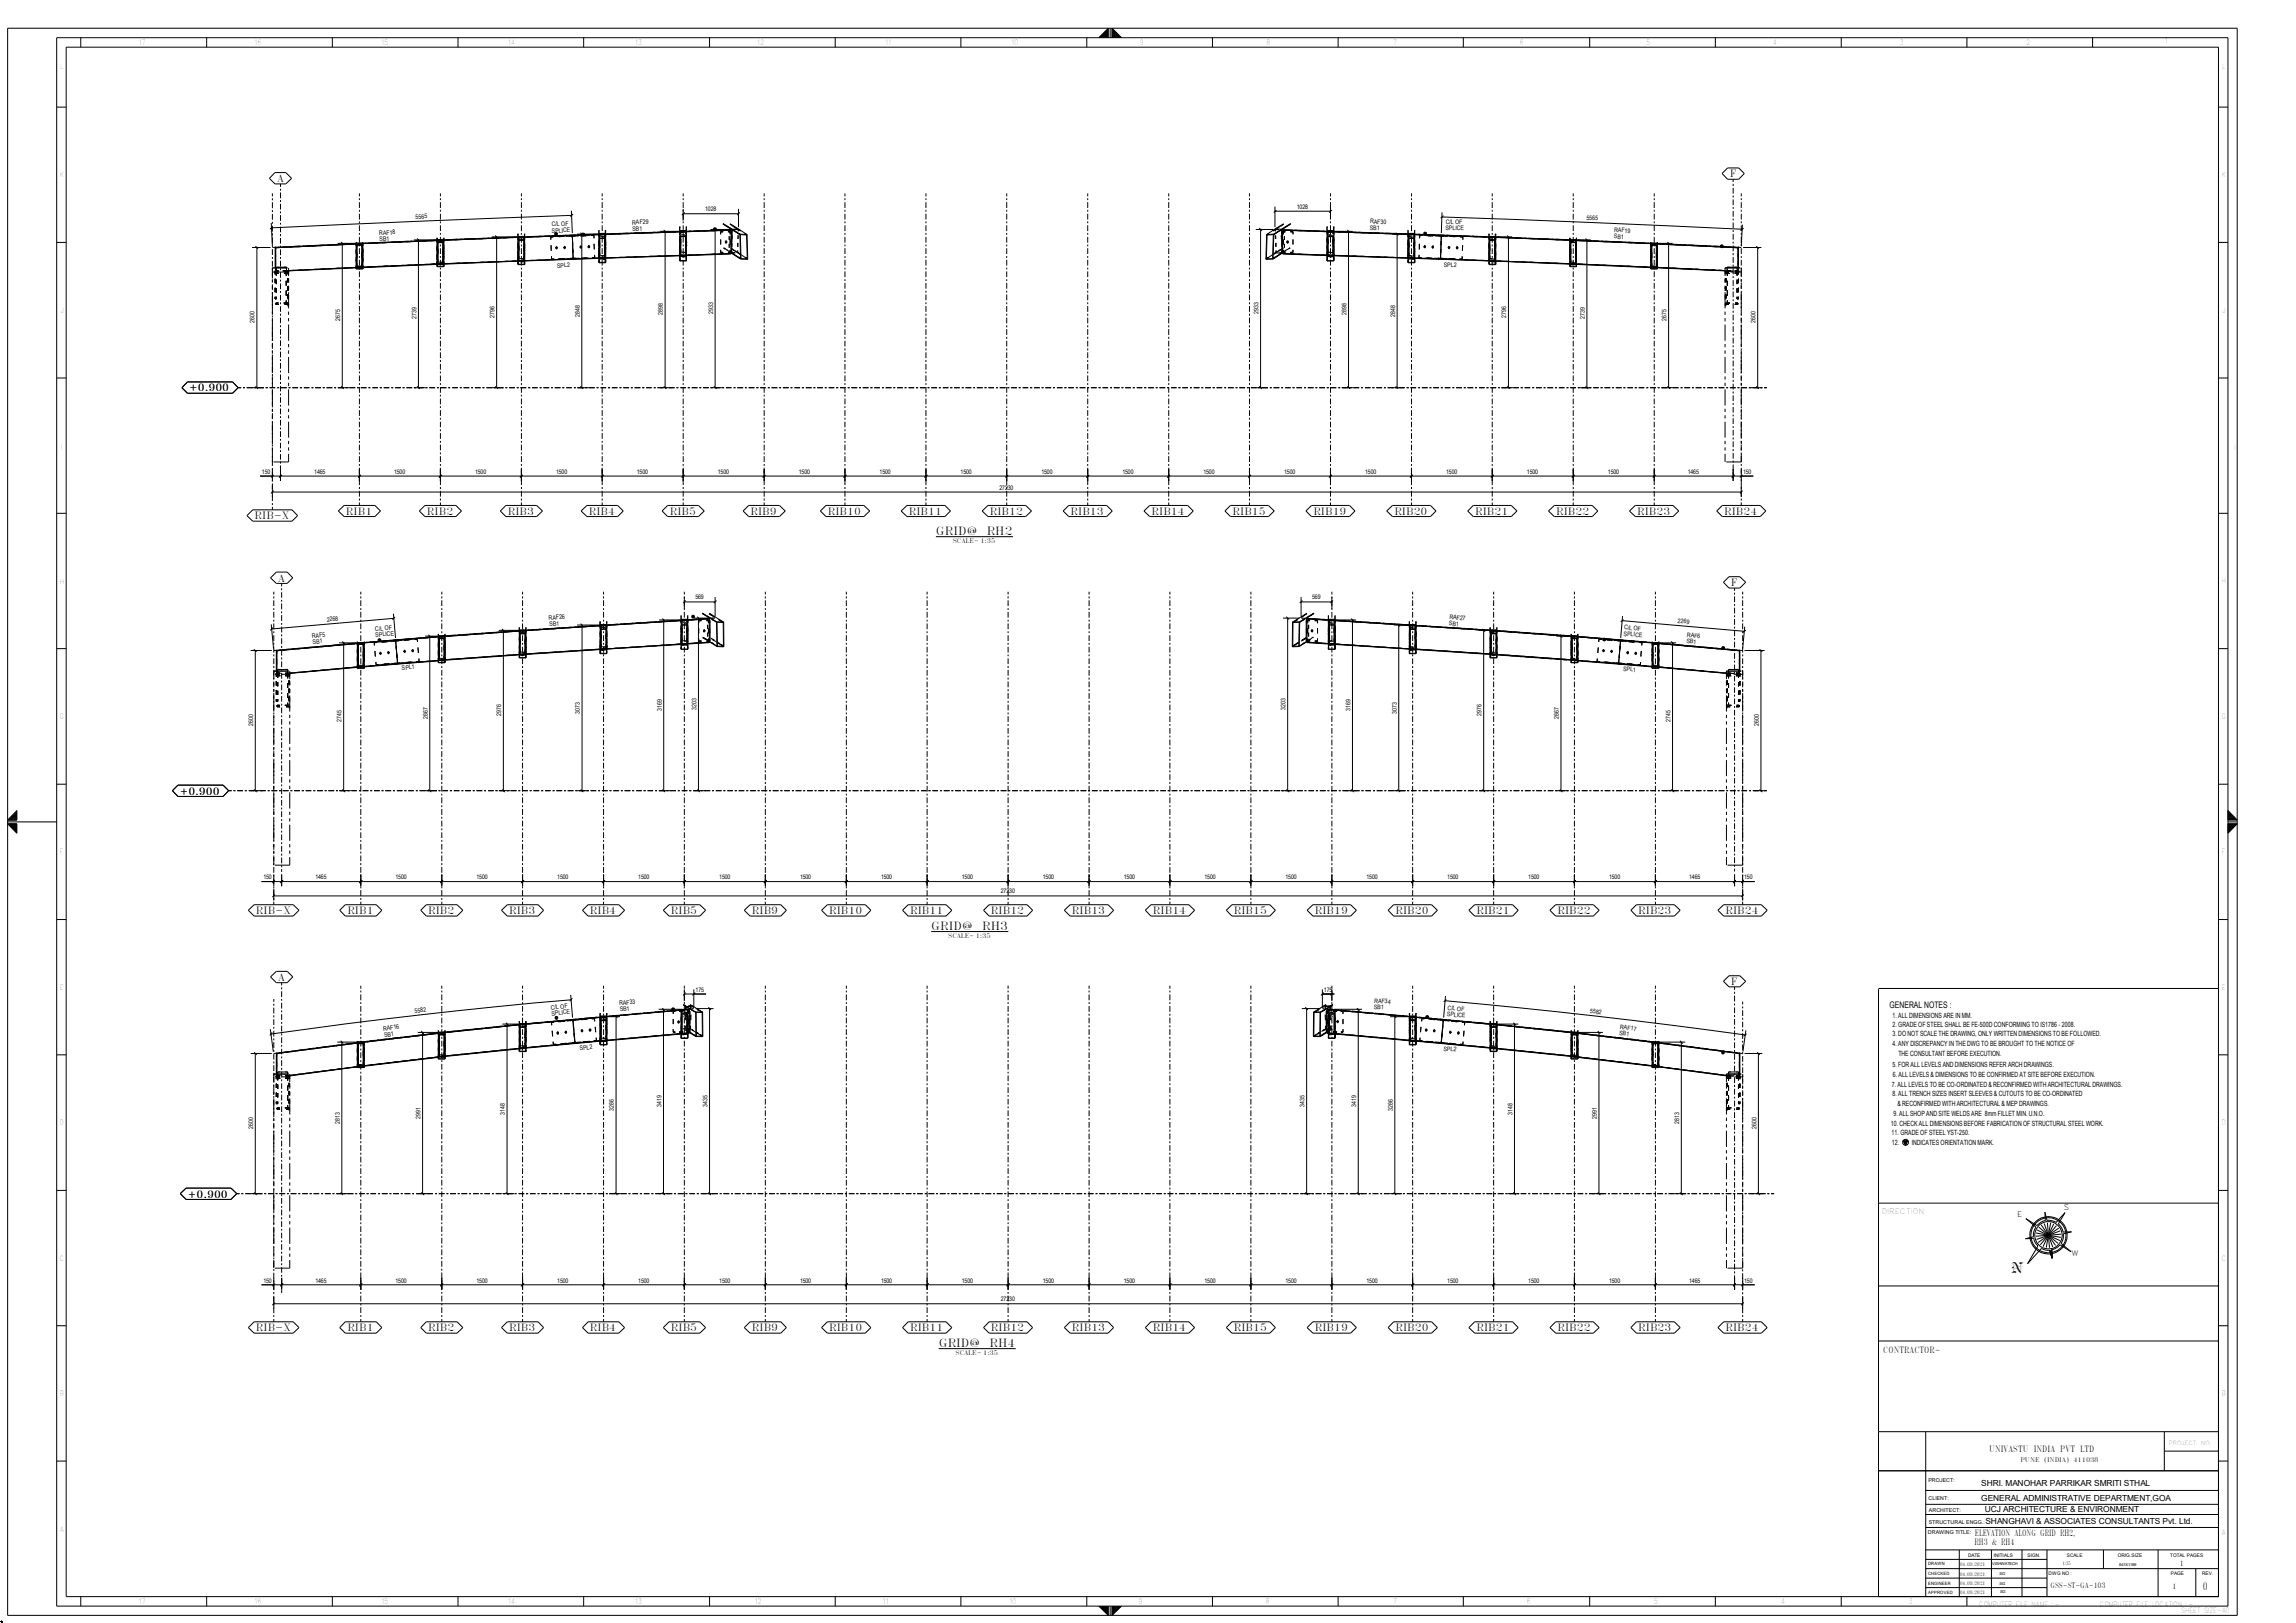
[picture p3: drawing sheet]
<svg xmlns="http://www.w3.org/2000/svg" width="420mm" height="297mm" viewBox="0 0 420 297" stroke-linecap="round" stroke-linejoin="round" font-family="sans-serif">
<defs><g id="words">
<text font-size="2.7" x="367.7" y="233">N</text>
<g font-size="2">
<text x="171.2" y="98">GRID@</text>
<text x="180.5" y="98">RH2</text>
<text x="170.4" y="170.2">GRID@</text>
<text x="179.6" y="170.2">RH3</text>
<text x="171.7" y="246.6">GRID@</text>
<text x="181" y="246.6">RH4</text>
</g>
<text font-size="1.9" x="402.9" y="290.9">0</text>
<g font-size="1.8">
<text x="50.7" y="33.3">A</text>
<text x="316.4" y="32.5">F</text>
<text x="34.6" y="71.6">+0.900</text>
<text x="46.6" y="95">RIB-X</text>
<text x="63.3" y="94.2">RIB1</text>
<text x="78.1" y="94.2">RIB2</text>
<text x="92.9" y="94.2">RIB3</text>
<text x="107.7" y="94.2">RIB4</text>
<text x="122.5" y="94.2">RIB5</text>
<text x="137.3" y="94.2">RIB9</text>
<text x="151.4" y="94.2">RIB10</text>
<text x="166.2" y="94.2">RIB11</text>
<text x="181.1" y="94.2">RIB12</text>
<text x="195.8" y="94.2">RIB13</text>
<text x="210.7" y="94.2">RIB14</text>
<text x="225.5" y="94.2">RIB15</text>
<text x="240.2" y="94.2">RIB19</text>
<text x="255.1" y="94.2">RIB20</text>
<text x="269.8" y="94.2">RIB21</text>
<text x="284.6" y="94.2">RIB22</text>
<text x="299.5" y="94.2">RIB23</text>
<text x="315.4" y="94.2">RIB24</text>
<text x="50.9" y="106.4">A</text>
<text x="316.6" y="107.2">F</text>
<text x="32.9" y="145.4">+0.900</text>
<text x="46.8" y="167.3">RIB-X</text>
<text x="63.5" y="167.3">RIB1</text>
<text x="78.3" y="167.3">RIB2</text>
<text x="93.1" y="167.3">RIB3</text>
<text x="107.9" y="167.3">RIB4</text>
<text x="122.7" y="167.3">RIB5</text>
<text x="137.5" y="167.3">RIB9</text>
<text x="151.7" y="167.3">RIB10</text>
<text x="166.5" y="167.3">RIB11</text>
<text x="181.3" y="167.3">RIB12</text>
<text x="196.1" y="167.3">RIB13</text>
<text x="210.9" y="167.3">RIB14</text>
<text x="225.7" y="167.3">RIB15</text>
<text x="240.5" y="167.3">RIB19</text>
<text x="255.3" y="167.3">RIB20</text>
<text x="270.1" y="167.3">RIB21</text>
<text x="284.9" y="167.3">RIB22</text>
<text x="299.7" y="167.3">RIB23</text>
<text x="315.6" y="167.3">RIB24</text>
<text x="50.9" y="179.5">A</text>
<text x="316.6" y="180.3">F</text>
<text x="34.4" y="219.2">+0.900</text>
<text x="46.8" y="243.6">RIB-X</text>
<text x="63.5" y="243.6">RIB1</text>
<text x="78.3" y="243.6">RIB2</text>
<text x="93.1" y="243.6">RIB3</text>
<text x="107.9" y="243.6">RIB4</text>
<text x="122.7" y="243.6">RIB5</text>
<text x="137.5" y="243.6">RIB9</text>
<text x="151.7" y="243.6">RIB10</text>
<text x="166.5" y="243.6">RIB11</text>
<text x="181.3" y="243.6">RIB12</text>
<text x="196.1" y="243.6">RIB13</text>
<text x="210.9" y="243.6">RIB14</text>
<text x="225.7" y="243.6">RIB15</text>
<text x="240.5" y="243.6">RIB19</text>
<text x="255.3" y="243.6">RIB20</text>
<text x="270.1" y="243.6">RIB21</text>
<text x="284.9" y="243.6">RIB22</text>
<text x="299.7" y="243.6">RIB23</text>
<text x="315.6" y="243.6">RIB24</text>
</g>
<text font-size="1.7" x="345.7" y="184.5">GENERAL NOTES :</text>
<g font-size="1.6">
<text x="344.5" y="247.6">CONTRACTOR-</text>
<text x="363.9" y="265.7">UNIVASTU INDIA PVT LTD</text>
<text x="361.3" y="281.2">ELEVATION ALONG GRID RH2,</text>
<text x="361.2" y="282.8">RH3 &amp; RH4</text>
</g>
<g font-size="1.5">
<text x="362.4" y="272">SHRI. MANOHAR PARRIKAR SMRITI STHAL</text>
<text x="362.4" y="274.7">GENERAL ADMINISTRATIVE DEPARTMENT,GOA</text>
<text x="363" y="276.8">UCJ ARCHITECTURE &amp; ENVIRONMENT</text>
<text x="363.2" y="279">SHANGHAVI &amp; ASSOCIATES CONSULTANTS Pvt. Ltd.</text>
</g>
<g font-size="1.4">
<text x="377.5" y="221.5">S</text>
<text x="344.2" y="222.3">DIRECTION</text>
<text x="369" y="222.7">E</text>
<text x="378.9" y="229.8">W</text>
<text x="398.7" y="286.5">1</text>
<text x="375.1" y="290.5">GSS-ST-GA-103</text>
<text x="397.4" y="290.8">1</text>
</g>
<g font-size="1.3">
<text x="25.4" y="8.3">17</text>
<text x="46.5" y="8.3">16</text>
<text x="69.8" y="8.3">15</text>
<text x="93" y="8.3">14</text>
<text x="116.2" y="8.3">13</text>
<text x="138.5" y="8.3">12</text>
<text x="162" y="8.3">11</text>
<text x="185" y="8.3">10</text>
<text x="208.5" y="8.3">9</text>
<text x="231.7" y="8.3">8</text>
<text x="254.8" y="8.3">7</text>
<text x="278" y="8.3">6</text>
<text x="301.2" y="8.3">5</text>
<text x="324.3" y="8.3">4</text>
<text x="347.5" y="8.3">3</text>
<text x="370.7" y="8.3">2</text>
<text x="396" y="7.8">1</text>
<text x="11" y="32.5">K</text>
<text x="406.4" y="32.5">K</text>
<text x="11" y="106.8">H</text>
<text x="406.4" y="106.7">H</text>
<text x="10.9" y="131.6">G</text>
<text x="406.4" y="131.6">G</text>
<text x="11" y="156.3">F</text>
<text x="406.4" y="156.3">F</text>
<text x="11" y="181.1">E</text>
<text x="406.4" y="181.1">E</text>
<text x="346.2" y="188">2. GRADE OF STEEL SHALL BE FE-500D CONFORMING TO IS1786 - 2008.</text>
<text x="346.2" y="186.3">1. ALL DIMENSIONS ARE IN MM.</text>
<text x="346.2" y="189.6">3. DO NOT SCALE THE DRAWING, ONLY WRITTEN DIMENSIONS TO BE FOLLOWED.</text>
<text x="346.2" y="191.4">4. ANY DISCREPANCY IN THE DWG TO BE BROUGHT TO THE NOTICE OF</text>
<text x="346.2" y="195.2">5. FOR ALL LEVELS AND DIMENSIONS REFER ARCH DRAWINGS.</text>
<text x="346.2" y="197.1">6. ALL LEVELS &amp; DIMENSIONS TO BE CONFIRMED AT SITE BEFORE EXECUTION.</text>
<text x="347.3" y="193.2">THE CONSULTANT BEFORE EXECUTION.</text>
<text x="346.1" y="198.9">7. ALL LEVELS TO BE CO-ORDINATED &amp; RECONFIRMED WITH ARCHITECTURAL DRAWINGS.</text>
<text x="346.2" y="200.5">8. ALL TRENCH SIZES INSERT SLEEVES &amp; CUTOUTS TO BE CO-ORDINATED</text>
<text x="347.1" y="202.4">&amp; RECONFIRMED WITH ARCHITECTURAL &amp; MEP DRAWINGS.</text>
<text x="11" y="206">D</text>
<text x="345.9" y="206">10. CHECK ALL DIMENSIONS BEFORE FABRICATION OF STRUCTURAL STEEL WORK.</text>
<text x="346" y="207.7">11. GRADE OF STEEL YST-250.</text>
<text x="346.1" y="209.5">12.</text>
<text x="346.4" y="204.3">9. ALL SHOP AND SITE WELDS ARE 8mm FILLET MIN. U.N.O.</text>
<text x="349.7" y="209.5">INDICATES ORIENTATION MARK.</text>
<text x="406.4" y="205.9">D</text>
<text x="10.9" y="230.7">C</text>
<text x="406.4" y="230.7">C</text>
<text x="11" y="255.4">B</text>
<text x="406.4" y="255.5">B</text>
<text x="10.9" y="280.3">A</text>
<text x="406.4" y="280.9">A</text>
<text x="25.4" y="293.5">17</text>
<text x="46.5" y="293.5">16</text>
<text x="69.8" y="293.5">15</text>
<text x="93" y="293.5">14</text>
<text x="116.2" y="293.5">13</text>
<text x="138.1" y="293.5">12</text>
<text x="161.5" y="293.5">11</text>
<text x="184.7" y="293.5">10</text>
<text x="208.3" y="293.5">9</text>
<text x="231.5" y="293.5">8</text>
<text x="254.8" y="293.5">7</text>
<text x="279.3" y="293.5">6</text>
<text x="302.6" y="293.5">5</text>
<text x="325.8" y="293.5">4</text>
<text x="349.1" y="293.5">3</text>
<text x="362" y="294.2">COMPUTER FILE NAME :-</text>
<text x="384.1" y="294.2">COMPUTER FILE LOCATION :-</text>
<text x="399" y="295.2">SHEET SIZE-A0</text>
</g>
<g font-size="1.1">
<text x="76" y="40" transform="rotate(-2 76 40)">5565</text>
<text x="100.9" y="41.4" transform="rotate(-2 100.9 41.4)">C/L OF</text>
<text x="115.7" y="41.1" transform="rotate(-2 115.7 41.1)">RAF29</text>
<text x="129" y="38.7">1028</text>
<text x="237.2" y="38.2">1028</text>
<text x="250.6" y="40.9" transform="rotate(2 250.6 40.9)">RAF30</text>
<text x="264.4" y="41" transform="rotate(2 264.4 41)">C/L OF</text>
<text x="290.2" y="40.3" transform="rotate(2 290.2 40.3)">5565</text>
<text x="69.3" y="43" transform="rotate(-3 69.3 43)">RAF18</text>
<text x="69.4" y="44.1" transform="rotate(-3 69.4 44.1)">SB1</text>
<text x="101" y="42.6" transform="rotate(-2 101 42.6)">SPLICE</text>
<text x="115.7" y="42.2" transform="rotate(-2 115.7 42.2)">SB1</text>
<text x="250.6" y="42" transform="rotate(2 250.6 42)">SB1</text>
<text x="264.4" y="42.1" transform="rotate(2 264.4 42.1)">SPLICE</text>
<text x="295.2" y="43.6" transform="rotate(3 295.2 43.6)">SB1</text>
<text x="295.3" y="42.5" transform="rotate(3 295.3 42.5)">RAF19</text>
<text x="101.9" y="49" transform="rotate(-2 101.9 49)">SPL2</text>
<text x="264.1" y="48.8" transform="rotate(2 264.1 48.8)">SPL2</text>
<text x="46.6" y="59.1" transform="rotate(-90 46.6 59.1)">2600</text>
<text x="62.2" y="58.8" transform="rotate(-90 62.2 58.8)">2675</text>
<text x="76.2" y="58.5" transform="rotate(-90 76.2 58.5)">2739</text>
<text x="90.4" y="58.2" transform="rotate(-90 90.4 58.2)">2796</text>
<text x="106" y="58" transform="rotate(-90 106 58)">2848</text>
<text x="121.2" y="57.7" transform="rotate(-90 121.2 57.7)">2898</text>
<text x="130.4" y="57.5" transform="rotate(-90 130.4 57.5)">2933</text>
<text x="230.2" y="57.5" transform="rotate(-90 230.2 57.5)">2933</text>
<text x="246.3" y="57.7" transform="rotate(-90 246.3 57.7)">2898</text>
<text x="255.2" y="58" transform="rotate(-90 255.2 58)">2848</text>
<text x="275.5" y="58.2" transform="rotate(-90 275.5 58.2)">2796</text>
<text x="289.9" y="58.5" transform="rotate(-90 289.9 58.5)">2739</text>
<text x="304.9" y="58.8" transform="rotate(-90 304.9 58.8)">2675</text>
<text x="321.1" y="59.1" transform="rotate(-90 321.1 59.1)">2600</text>
<text x="47.9" y="86.7">150</text>
<text x="57.5" y="86.7">1465</text>
<text x="72.1" y="86.7">1500</text>
<text x="86.9" y="86.7">1500</text>
<text x="101.7" y="86.7">1500</text>
<text x="116.5" y="86.7">1500</text>
<text x="131.3" y="86.7">1500</text>
<text x="146.1" y="86.7">1500</text>
<text x="160.9" y="86.7">1500</text>
<text x="175.7" y="86.7">1500</text>
<text x="182.8" y="89.6">27230</text>
<text x="190.5" y="86.7">1500</text>
<text x="205.3" y="86.7">1500</text>
<text x="220.1" y="86.7">1500</text>
<text x="234.9" y="86.7">1500</text>
<text x="249.7" y="86.7">1500</text>
<text x="264.5" y="86.7">1500</text>
<text x="279.3" y="86.7">1500</text>
<text x="294.1" y="86.7">1500</text>
<text x="308.7" y="86.7">1465</text>
<text x="318.8" y="86.7">150</text>
<text x="174.3" y="99.4">SCALE- 1:35</text>
<text x="59.8" y="113.8" transform="rotate(-5 59.8 113.8)">2268</text>
<text x="100.4" y="113.5" transform="rotate(-5 100.4 113.5)">RAF26</text>
<text x="127.2" y="109.7">569</text>
<text x="240" y="109.7">569</text>
<text x="265.1" y="113.3" transform="rotate(5 265.1 113.3)">RAF27</text>
<text x="57.1" y="116.8" transform="rotate(-5 57.1 116.8)">RAF5</text>
<text x="57.2" y="117.9" transform="rotate(-5 57.2 117.9)">SB1</text>
<text x="68.6" y="115.5" transform="rotate(-5 68.6 115.5)">C/L OF</text>
<text x="68.7" y="116.6" transform="rotate(-5 68.7 116.6)">SPLICE</text>
<text x="100.5" y="114.6" transform="rotate(-5 100.5 114.6)">SB1</text>
<text x="265" y="114.4" transform="rotate(5 265 114.4)">SB1</text>
<text x="297" y="116.3" transform="rotate(5 297 116.3)">SPLICE</text>
<text x="297.1" y="115.2" transform="rotate(5 297.1 115.2)">C/L OF</text>
<text x="306.9" y="114" transform="rotate(5 306.9 114)">2269</text>
<text x="308.5" y="117.7" transform="rotate(5 308.5 117.7)">SB1</text>
<text x="308.6" y="116.5" transform="rotate(5 308.6 116.5)">RAF6</text>
<text x="73.5" y="122.6" transform="rotate(-5 73.5 122.6)">SPL1</text>
<text x="296.9" y="122.8" transform="rotate(5 296.9 122.8)">SPL1</text>
<text x="78.2" y="131.6" transform="rotate(-90 78.2 131.6)">2867</text>
<text x="91.7" y="131.1" transform="rotate(-90 91.7 131.1)">2976</text>
<text x="106" y="130.6" transform="rotate(-90 106 130.6)">3073</text>
<text x="121" y="130.1" transform="rotate(-90 121 130.1)">3169</text>
<text x="127.4" y="130" transform="rotate(-90 127.4 130)">3203</text>
<text x="235.2" y="130" transform="rotate(-90 235.2 130)">3203</text>
<text x="247" y="130.1" transform="rotate(-90 247 130.1)">3169</text>
<text x="255.5" y="130.6" transform="rotate(-90 255.5 130.6)">3073</text>
<text x="271" y="131.1" transform="rotate(-90 271 131.1)">2976</text>
<text x="285.2" y="131.6" transform="rotate(-90 285.2 131.6)">2867</text>
<text x="46.3" y="132.9" transform="rotate(-90 46.3 132.9)">2600</text>
<text x="62.5" y="132.2" transform="rotate(-90 62.5 132.2)">2745</text>
<text x="305.6" y="132.2" transform="rotate(-90 305.6 132.2)">2745</text>
<text x="321.7" y="132.9" transform="rotate(-90 321.7 132.9)">2600</text>
<text x="48.2" y="160.9">150</text>
<text x="57.7" y="160.9">1465</text>
<text x="72.3" y="160.9">1500</text>
<text x="87.2" y="160.9">1500</text>
<text x="101.9" y="160.9">1500</text>
<text x="116.8" y="160.9">1500</text>
<text x="131.6" y="160.9">1500</text>
<text x="146.3" y="160.9">1500</text>
<text x="161.2" y="160.9">1500</text>
<text x="175.9" y="160.9">1500</text>
<text x="190.8" y="160.9">1500</text>
<text x="205.6" y="160.9">1500</text>
<text x="220.3" y="160.9">1500</text>
<text x="235.2" y="160.9">1500</text>
<text x="250" y="160.9">1500</text>
<text x="264.7" y="160.9">1500</text>
<text x="279.6" y="160.9">1500</text>
<text x="294.3" y="160.9">1500</text>
<text x="309" y="160.9">1465</text>
<text x="319.1" y="160.9">150</text>
<text x="183.1" y="163.5">27230</text>
<text x="173.4" y="171.6">SCALE- 1:35</text>
<text x="75.9" y="185.4" transform="rotate(-6 75.9 185.4)">5582</text>
<text x="100.8" y="184.7" transform="rotate(-6 100.8 184.7)">C/L OF</text>
<text x="100.9" y="185.9" transform="rotate(-6 100.9 185.9)">SPLICE</text>
<text x="113.3" y="184" transform="rotate(-5 113.3 184)">RAF33</text>
<text x="113.4" y="185.1" transform="rotate(-5 113.4 185.1)">SB1</text>
<text x="127.3" y="181.5">175</text>
<text x="242.2" y="181.5">175</text>
<text x="251.3" y="184.6" transform="rotate(5 251.3 184.6)">SB1</text>
<text x="251.4" y="183.5" transform="rotate(5 251.4 183.5)">RAF34</text>
<text x="264.7" y="185.9" transform="rotate(5 264.7 185.9)">SPLICE</text>
<text x="264.8" y="184.8" transform="rotate(5 264.8 184.8)">C/L OF</text>
<text x="290.8" y="185.4" transform="rotate(6 290.8 185.4)">5582</text>
<text x="70.1" y="188.6" transform="rotate(-7 70.1 188.6)">RAF16</text>
<text x="70.3" y="189.8" transform="rotate(-7 70.3 189.8)">SB1</text>
<text x="296.2" y="189.4" transform="rotate(7 296.2 189.4)">SB1</text>
<text x="296.3" y="188.3" transform="rotate(7 296.3 188.3)">RAF17</text>
<text x="106.1" y="192.2" transform="rotate(-5 106.1 192.2)">SPL2</text>
<text x="264" y="192.2" transform="rotate(5 264 192.2)">SPL2</text>
<text x="92.4" y="204" transform="rotate(-90 92.4 204)">3148</text>
<text x="112.3" y="203.3" transform="rotate(-90 112.3 203.3)">3286</text>
<text x="121" y="202.6" transform="rotate(-90 121 202.6)">3419</text>
<text x="129.4" y="202.6" transform="rotate(-90 129.4 202.6)">3435</text>
<text x="238.6" y="202.6" transform="rotate(-90 238.6 202.6)">3435</text>
<text x="248.1" y="202.6" transform="rotate(-90 248.1 202.6)">3419</text>
<text x="254.8" y="203.3" transform="rotate(-90 254.8 203.3)">3286</text>
<text x="276.7" y="204" transform="rotate(-90 276.7 204)">3148</text>
<text x="46.3" y="206.7" transform="rotate(-90 46.3 206.7)">2600</text>
<text x="62.1" y="205.6" transform="rotate(-90 62.1 205.6)">2813</text>
<text x="76.9" y="204.8" transform="rotate(-90 76.9 204.8)">2991</text>
<text x="292.1" y="204.8" transform="rotate(-90 292.1 204.8)">2991</text>
<text x="307.2" y="205.6" transform="rotate(-90 307.2 205.6)">2813</text>
<text x="321.3" y="206.7" transform="rotate(-90 321.3 206.7)">2600</text>
<text x="48.2" y="234.7">150</text>
<text x="57.7" y="234.7">1465</text>
<text x="72.3" y="234.7">1500</text>
<text x="87.2" y="234.7">1500</text>
<text x="101.9" y="234.7">1500</text>
<text x="116.8" y="234.7">1500</text>
<text x="131.6" y="234.7">1500</text>
<text x="146.3" y="234.7">1500</text>
<text x="161.2" y="234.7">1500</text>
<text x="175.9" y="234.7">1500</text>
<text x="183.1" y="238.2">27230</text>
<text x="190.8" y="234.7">1500</text>
<text x="205.6" y="234.7">1500</text>
<text x="220.3" y="234.7">1500</text>
<text x="235.2" y="234.7">1500</text>
<text x="250" y="234.7">1500</text>
<text x="264.7" y="234.7">1500</text>
<text x="279.6" y="234.7">1500</text>
<text x="294.3" y="234.7">1500</text>
<text x="309" y="234.7">1465</text>
<text x="319.1" y="234.7">150</text>
<text x="174.8" y="248">SCALE- 1:35</text>
<text x="369.6" y="267.5">PUNE (INDIA)</text>
<text x="379.3" y="267.5">411038</text>
</g>
<g font-size="1">
<text x="396.7" y="264.4">PROJECT</text>
<text x="402.6" y="264.4">NO:</text>
<text x="352.8" y="274.5">CLIENT:</text>
<text x="352.8" y="271.2">PROJECT:</text>
<text x="352.6" y="280.8">DRAWING TITLE:</text>
<text x="352.8" y="278.8">STRUCTURAL ENGG.:</text>
<text x="352.8" y="276.6">ARCHITECT:</text>
</g>
<g font-size=".9">
<text x="358.5" y="286.5">04.09.2021</text>
<text x="360" y="284.9">DATE</text>
<text x="364.7" y="284.9">INITIALS</text>
<text x="370.9" y="284.9">SIGN.</text>
<text x="377.3" y="286.4">1:35</text>
<text x="378.1" y="284.9">SCALE</text>
<text x="387.4" y="284.9">ORIG.SIZE</text>
<text x="397" y="284.9">TOTAL PAGES</text>
<text x="358.5" y="288.3">04.09.2021</text>
<text x="358.5" y="290.1">04.09.2021</text>
<text x="358.5" y="291.8">04.09.2021</text>
<text x="374.7" y="288.2">DWG NO :</text>
<text x="397.1" y="288.2">PAGE</text>
<text x="402.8" y="288.2">REV.</text>
</g>
<g font-size=".8">
<text x="352.7" y="286.4">DRAWN</text>
<text x="352.7" y="288.2">CHECKED</text>
<text x="352.7" y="290">ENGINEER</text>
<text x="352.7" y="291.7">APPROVED</text>
</g>
<g font-size=".7">
<text x="364.4" y="286.5">VISHWATECH</text>
<text x="387.7" y="286.6">841X1189</text>
<text x="365.8" y="288.3">SG</text>
<text x="365.8" y="290.1">SG</text>
<text x="365.9" y="291.6">SG</text>
</g>
</g></defs>
<g fill="none" stroke="#000" stroke-width=".18">
<path d="M1.4 5.2h407.8v290.4h-407.8zM10.4 6.9h397.1v287h-397.1zM10.4 19.6h1.7M12.1 8.6h393.7v283.6h-393.7zM14.8 6.9v1.7M37.8 6.9v1.7M60.8 6.9v1.7M83.8 6.9v1.7M106.8 6.9v1.7M129.8 6.9v1.7M152.8 6.9v1.7M175.8 6.9v1.7"/>
<path d="M198.8 6.9v1.7M201 6.9l1.7-1.7v1.7M201.1 6.8v.1M201.2 6.7v.2M201.3 6.6v.3M201.4 6.5v.4M201.5 6.4v.5M201.6 6.3v.6M201.7 6.2v.7M201.8 6.1v.8M201.9 6v.9M202.1 5.9v1"/>
<path d="M202.1 5.8v1.1M202.2 5.7v1.2M202.4 5.5v1.4M202.6 5.3v1.6M202.6 5.2v1.7M203.1 5.2v1.7M203.4 6.9v-1.7l1.7 1.7M203.5 5.2v1.7M203.5 5.3v1.6M203.7 5.4v1.5M203.8 5.5v1.4M203.9 5.6v1.3"/>
<path d="M204 5.7v1.2M204.1 5.8v1.1M204.2 5.9v1M204.3 6.1v.8M204.4 6.1v.8M204.5 6.3v.6M204.6 6.4v.5M204.7 6.5v.4M204.8 6.6v.3M204.9 6.6v.3M205 6.8v.1M205.1 6.9h.1"/>
<path d="M221.8 6.9v1.7M244.8 6.9v1.7M267.7 6.9v1.7M290.8 6.9v1.7M313.8 6.9v1.7M336.8 6.9v1.7M359.8 6.9v1.7M382.8 6.9v1.7M405.8 19.6h1.7M49.8 35.4v.5M49.8 36.3v.4M49.8 37v1.1"/>
<path d="M49.8 38.4v.4M49.8 39.2v1M50.3 31.6h2l1 1-1 1.1h-2l-1-1.1zM51.3 33.7v.5M51.3 34.5v.4M51.3 35.2v1.1M51.3 36.6v.4M51.3 37.3v1.1M51.3 38.7v.3M51.3 39.4v1M65.7 35.4v.5M65.7 36.3v.3"/>
<path d="M65.7 37v1.1M65.7 38.4v.3M65.7 39.1v1.1M80.6 35.4v.5M80.6 36.3v.3M80.6 37v1.1M80.6 38.4v.3M80.6 39.1v1.1M95.4 35.4v.5M95.4 36.3v.3M95.4 37v1.1M95.4 38.4v.3"/>
<path d="M95.4 39.1v1.1M104.5 38.6l.2 4.1M104.6 39.4l-54.9 2.3M104.8 39.2l-.4 .5M110.2 35.4v.5M110.2 36.3v.3M110.2 37v1.1M110.2 38.4v.3M110.2 39.1v1.1M125 35.4v.5M125 36.3v.3M125 37v1.1"/>
<path d="M125 38.2v2.2M125 39.1h10.1M125.2 38.9l-.5 .5M135.1 38.2v3.4M135.3 38.9l-.4 .5M139.8 35.4v.5M139.8 36.3v.3M139.8 37v1.1M139.8 38.4v.3M139.8 39.1v1.1M154.6 35.4v.5M154.6 36.3v.3"/>
<path d="M154.6 37v1.1M154.6 38.4v.3M154.6 39.1v1.1M169.4 35.4v.5M169.4 36.3v.3M169.4 37v1.1M169.4 38.4v.3M169.4 39.1v1.1M184.1 35.4v.5M184.1 36.3v.3M184.1 37v1.1M184.1 38.4v.3"/>
<path d="M184.1 39.1v1.1M199 35.4v.5M199 36.3v.3M199 37v1.1M199 38.4v.3M199 39.1v1.1M213.8 35.4v.5M213.8 36.3v.3M213.8 37v1.1M213.8 38.4v.3M213.8 39.1v1.1M228.6 35.4v.5"/>
<path d="M228.6 36.3v.3M228.6 37v1.1M228.6 38.4v.3M228.6 39.1v1.1M233.2 38.7h10.2M233.2 37.8v3.8M233.5 38.4l-.5 .5M243.4 35.4v.5M243.4 36.3v.3M243.4 37v3.2M243.6 38.4l-.5 .5M258.2 35.4v.5"/>
<path d="M258.2 36.3v.3M258.2 37v1.1M258.2 38.4v.3M258.2 39.1v1.1M263.8 38.9l-.1 3.8M263.8 39.7l27.4 1 27.5 1.3M264 39.5l-.5 .4M273 35.4v.5M273 36.3v.3M273 37v1.1M273 38.4v.3M273 39.1v1.1"/>
<path d="M287.8 35.4v.5M287.8 36.3v.3M287.8 37v1.1M287.8 38.4v.3M287.8 39.1v1.1M302.6 35.4v.5M302.6 36.3v.3M302.6 37v1.1M302.6 38.4v.3M302.6 39.1v1.1M315 31.8l1-1.1h2.1l1 1.1-1 1h-2.1zM317 32.8v.5"/>
<path d="M317 33.7v.3M317 34.4v1M317 35.8v.4M317 36.5v1M317 37.9v.3M317 38.6v1.1M318.5 35.4v.5M318.5 36.3v.3M318.5 37v1.1M318.5 38.4v.3M318.5 39.1v1.1M10.4 44.4h1.7"/>
<path d="M46.1 45.3h3.4M46.7 45l.5 .5M47 45.3v25.7M49.6 40.8l.2 4.2M49.8 49.8h3M49.8 40.6v.3M49.8 41.3v1.1M49.8 42.7v.4M49.8 43.4v1.1M49.8 44.9v.3M49.8 45.6v1.1M49.8 47v.4"/>
<path d="M49.8 47.8v1M49.8 51.1v.6M49.8 52v1.1M49.8 53.5v4.1M49.8 57.7v.4M49.8 58.2v4.2M49.9 41.4l-.5 .6M50.3 49l.1-3.8v4.4M50.3 51v.8M50.3 52.7v.8M50.3 54.3v.4h.2v-.4M50.4 45.3h-.6"/>
<path d="M50.4 49.5h.6M50.5 50l-.2-.2v.4M50.5 50v.4M50.5 51.2v.8M50.5 52.7v.9M50.5 50h.5M50.9 55.5h-.4v.2h.5M51 49.6h-.8v.2M51.1 45.2l-.3 .1M51.3 40.8v.3M51.3 41.5v1M51.3 42.8v.4"/>
<path d="M51.3 43.6v1M51.3 45v.3M51.3 45.6v1.1M51.3 47v.4M51.3 47.7v1.1M51.3 49.1v.3M51.3 49.8v1M51.3 51.2v.3M51.3 51.9v1M51.3 53.3v.3M51.3 54v1M51.3 55.3v.4"/>
<path d="M51.3 56v1.1M51.3 57.4v.4M51.3 58.1v1M51.3 59.5v.4M51.7 49.6h1.1M51.9 55.5h.5M51.9 50h.5M52.2 49.5v.1M52.2 45.3h-.7M52.4 55.5l.2 .2h-.5M52.4 50l.2-.2v.4M52.4 50v.5"/>
<path d="M52.4 51.4v.9M52.4 53.2v.9M52.4 55v.5M52.4 49.6v-.7h-1.9v.7M52.6 49h-2.8v2M52.6 50.9v.8M52.6 52.4v.9M52.6 53.8v1M52.6 55.3v.7h.2M52.7 45.2h-1.2M52.8 49v1.5M52.8 50.9v.8"/>
<path d="M52.8 52.3v1M52.8 53.5v2.9M52.8 57v.6M52.8 58.2v.6M52.8 59.4v3M53 45.1h.4M53.6 45.2h-.7M53.9 49.4l-.7 .1M54.9 45.1l-.6 .1M54.9 45l-1.1 .1M55.2 49.4h-.6M55.7 45h-.4"/>
<path d="M56.3 45l-.6 .1M56.6 49.3l-.6 .1M57.2 45h-1.1M57.6 44.9h.4M57.7 45h-.7M58 49.3h-.7M59.1 44.9l-.7 .1M59.4 49.2h-.7M59.5 44.8l-1.1 .1M60.2 44.8h-.3M60.5 44.9h-.7M60.8 49.1l-.7 .1"/>
<path d="M61.8 44.5h3.6M61.8 44.7l-1.2 .1M61.9 44.8h-.7M62.1 44.7h.4M62.1 49.1h-.6M62.4 44.3l.5 .5M62.6 44.7h.7M62.6 44.5v26.5M63.5 49l-.6 .1M64.1 44.6l-1.2 .1M64.7 44.7h-.7M64.8 44.6h-.4"/>
<path d="M64.9 48.9l-.7 .1M65.2 44.6h.9M65.2 44.8h1.2M65.2 44.6h1.2M65.2 46.7h.1M65.2 46.8h.1M65.2 44.5h1.2M65.2 49.1h1.2M65.2 44.3v4.9h1.2v-4.9M65.2 44.4v4.7M65.2 44.9h1.1M65.2 48.8h1.1"/>
<path d="M65.2 48.7h.1M65.3 44.7v4.1M65.3 49l-12.5 .6M65.4 48.7h.7M65.5 48.9l-13.8 .6M65.7 48.8h.6M65.7 48.9h-.5M65.7 44.5l-.5 .1M65.7 44.6l-15.3 .7h.4M65.7 44.5l-15.3 .8M65.7 44.5h.6M65.7 40.5v.4"/>
<path d="M65.7 41.2v1.1M65.7 42.6v.4M65.7 43.3v1.1M65.7 44.7v.4M65.7 45.4v1.1M65.7 46.9v.3M65.7 47.5v1.1M65.7 49v.3M65.7 49.7v1M65.7 51.1v.3M65.7 51.8v1M65.7 53.2v.4"/>
<path d="M65.7 53.9v1M65.7 55.3v.4M65.7 56v1.1M65.7 57.4v.4M65.7 58.1v1.1M65.7 59.5v.4M66 48.9h-.6M66 49h-.7M66 49h.4M66.2 44.7v4.1M66.2 48.7h.1M66.2 48.9h.2"/>
<path d="M66.3 44.7h-1.1v4.2M66.3 44.6v4.3M66.3 44.6h.1M66.3 46.7h.2M66.3 46.8h.2M66.3 44.4v4.7M66.4 44.6h-.6M66.6 44.5h.4M66.7 48.9h-.4M67.6 44.5l-.7 .1M67.8 48.8l-.7 .1M68.1 48.8l-.7 .1"/>
<path d="M68.4 44.5h.7M68.5 48.8h.8M68.7 44.4h.4M69.6 48.7l-.8 .1M70.5 44.3l-1 .1M70.6 44.4l-.8 .1M70.9 44.3h.3M71 48.7h-1M71.3 44.4h.8M71.7 48.6h.7M72.2 48.6l-.7 .1M73 44.2h.3"/>
<path d="M73.5 44.3h-.7M73.9 48.6h-.9M74.3 44.2h.7M74.6 48.5h.7M75.2 48.5l-.7 .1M75.4 44.1l-.3 .1M75.7 43.9h5.5M76.3 43.6l.5 .6M76.5 44.2h-.8M76.5 43.9v27.1M76.8 48.4l-.9 .1M77.2 44.1h.8"/>
<path d="M77.5 48.4h.7M77.6 44l-.4 .1M78.1 48.4h-.7M79.3 43.9h.4M79.5 44l-.8 .1M79.7 48.3h-.8M79.9 48.7h1.3M79.9 44.3h1.3M79.9 48.3h.1M79.9 44.4h1.3M79.9 43.5v5.3h1.3v-5.3M79.9 44h1.3"/>
<path d="M79.9 43.9h1.3M79.9 46.3h.2M79.9 46h.2M80 43.6v5.1M80.1 48.4h.6M80.1 44v4.3h1M80.1 48h.8M80.1 44v4.3M80.2 44.2h.7M80.3 48.3h.4h-.3M80.5 48.1h.6M80.6 43.9h-.5h.7"/>
<path d="M80.6 43.9l-14.9 .6M80.6 40.5v.4M80.6 41.2v1.1M80.6 42.6v.4M80.6 43.3v1.1M80.6 44.7v.4M80.6 45.4v1.1M80.6 46.9v.3M80.6 47.5v1.1M80.6 49v.3M80.6 49.7v1M80.6 51.1v.3"/>
<path d="M80.6 51.8v1M80.6 53.2v.4M80.6 53.9v1M80.6 55.3v.4M80.6 56v1.1M80.6 57.4v.4M80.6 58.1v1.1M80.6 59.5v.4M80.6 48.3l-15.4 .6M80.7 48.3l-.6 .1M81 48h.1M81 44v4.3"/>
<path d="M81.1 43.9v4.4M81.1 46.3h.2M81.1 46h.2M81.1 43.6v.3M81.1 44v4.7M81.2 44l-14.8 .6M81.2 48.4l-16 .6M81.6 43.9h.4M81.8 48.2h.8M82.4 43.9h-.7M83.7 43.8l-1.3 .1M83.9 43.9h-.8"/>
<path d="M84.1 48.1l-.8 .1M84.1 43.8h.4M84.6 43.8h.8M85.6 48.1h-.8M86.2 43.7h-1.3M86.3 48h.7M86.9 43.7l-.8 .1M87 43.6l-.4 .1M88.3 43.7h-.7M88.5 48h-.7M88.7 43.6h-1.2M89.1 43.6h.7"/>
<path d="M89.5 43.6h-.4M90 47.9l-.8 .1M90 43.3h5.7M90.6 43.1l.5 .5M90.7 47.9h.7M90.8 43.3v27.7M91.1 43.5l-1.2 .1M91.3 43.6h-.7M91.5 43.5h.4M92.8 43.5l-.8 .1M92.9 47.8h-.7M93.5 43.5h.7"/>
<path d="M93.6 43.4l-1.3 .1M93.9 43.4h.5M94.4 47.8h-.7M94.7 48.3h1.3M94.7 43.5h.7M94.7 47.8h1.3M94.7 47.7h.1M94.7 47.8l-13.5 .5M94.7 44h1.3M94.7 43.9h1.3M94.7 43.3h1.3M94.7 42.8v5.6h1.3v-5.6"/>
<path d="M94.7 45.8h.3M94.7 45.4h.3M94.8 42.8v.2M94.8 43.3v.6M94.8 44v4.3M94.8 47.7h1.1M94.8 43.9h.2M94.8 47.3h.9M95 47.7v-4.2h-.2v4.3M95 43.8h.7M95.2 47.9h.6M95.2 47.7h.6"/>
<path d="M95.3 47.4h.6M95.3 43.9h.6M95.3 43.5h.6M95.4 43.3l-.7 .1M95.4 40.5v.4M95.4 41.2v1.1M95.4 42.6v.4M95.4 43.3v1.1M95.4 44.7v.4M95.4 45.4v1.1M95.4 46.9v.3M95.4 47.5v1.1"/>
<path d="M95.4 49v.3M95.4 49.7v1M95.4 51.1v.3M95.4 51.8v1M95.4 53.2v.4M95.4 53.9v1M95.4 55.3v.4M95.4 56v1.1M95.4 57.4v.4M95.4 58.1v1.1M95.4 59.5v.4M95.5 47.7l-15.4 .6"/>
<path d="M95.8 47.3h.1M95.8 43.5v4.2M95.9 47.8h.1M95.9 43.3v4.5h-1.1M95.9 42.8v1.1M95.9 44v4.3M95.9 43.5h.1M95.9 47.7h.1M95.9 43.3h-.5M95.9 45.8h.2M95.9 45.4h.2M96 43.4l-15.1 .6"/>
<path d="M96.4 43.3h.3M97.3 43.3l-.8 .1M97.5 47.6l-.8 .1M98.7 43.2h.4M98.8 43.3h-.7M99 47.6h-.8M99.7 43.3h.7M99.8 47.5h.7M100.8 43.3h.4M100.8 44.9v1M100.9 46.9v.6h1.2M100.9 47.4h.5"/>
<path d="M101 43.1h.4M101.2 43.2l-.4 .1v.6M101.5 42.7h.4l-.2 .4zM101.6 45.3h.4M101.8 45.1l.1 .1-.1 .4-.1-.1zM101.8 45.1v.5M102 43.2h-.8M102.7 43.3h-.8M102.9 47.3l-.8 .1M103.1 45.3h.4M103.2 45.1h.2v.4h-.2zM103.2 43.3h-1"/>
<path d="M103.2 43.2h-1M103.3 45.1v.4M103.3 47.4l-.9 .1M103.3 47.3l-.9 .1M103.3 43.1h.4M103.5 43.1l-.8 .1M103.7 47.4l-.8 .1M104.3 43.2l-.8 .1M104.4 47.3h-.8M104.7 43.1h-.4M104.7 43.1h.4M104.7 43h.7"/>
<path d="M104.7 43.1l.1 4.3M104.7 43v.5M104.7 43.1l.2 4.3M104.7 43l29-1v4.5l-8.1 .3M104.7 43.1l-9.3 .3M104.7 43l-24.1 .9M104.7 43l-.6 .1M104.8 44.9l-.1-.7v.7M104.8 46.3v-.7v.7M104.8 47.4h.5M104.8 47.4h-.4M104.8 47.4l-8.8 .3"/>
<path d="M104.9 47.4l-.1-.4v.5l-8.8 .3M105.2 43.2h-1M105.2 43.1h-1M105.3 47.2l-1 .1M105.8 43.1h1.3M105.8 43h.5M105.9 43.2h-.8M105.9 47.3h.7M106 47.2l-.8 .1M106 45.2h.5M106.2 42.6l.5 .5M106.2 45h.1"/>
<path d="M106.3 45v.4l-.2-.1v-.3h.2v.4M106.4 42.8v28.2M106.5 42.8h.4l-.2 .3zM106.7 43.1h.7M106.8 47.2h.8M107.1 43.1l-.9 .1M107.2 43h.7M107.3 47.3h-1M107.3 47.2h-1M107.4 47.3h.7M107.5 45.2h.4M107.6 45h.2v.4l-.2-.1z"/>
<path d="M107.7 44.9v.5M108.1 42.9l-1.4 .1M108.2 43.1h.4M108.3 47.2h.5M108.3 47.2h1.2M108.6 42.9h.4M108.6 43h-.4M108.6 43v.1M108.6 43.1l.1 .5M108.7 44.6v1M108.8 46.7v.5M108.8 47.2h.1"/>
<path d="M109.3 42.9l-.7 .1M109.6 47.4h1.2M109.6 47.2h.1M109.6 43h.6M109.6 48h1.2M109.6 42.8h1.2M109.6 43.6h1.2M109.6 47.3l-4.7 .1M109.6 42.1v6h1.2v-6M109.6 44.8h.1M109.6 45.3h.1M109.6 42.7h1.2"/>
<path d="M109.6 43h1.2M109.6 47.3h.1M109.6 42.2h.1M109.6 42.8v.6M109.6 43.6v4.4M109.6 47.2h1.1M109.6 43.4h.1M109.6 42.8h.1M109.6 46.8h.1M109.7 47.2h.7M109.7 47.2l-.1-4.3v4.5M109.8 47.3h.6"/>
<path d="M109.8 43.3h.7M109.8 46.8h.7M110 42.9h.7M110.1 43.4h.6M110.1 46.9h.6M110.2 40.5v.4M110.2 41.2v1.1M110.2 42.6v.4M110.2 43.3v1.1M110.2 44.7v.4M110.2 45.4v1.1M110.2 46.9v.3"/>
<path d="M110.2 47.5v1.1M110.2 49v.3M110.2 49.7v1M110.2 51.1v.3M110.2 51.8v1M110.2 53.2v.4M110.2 53.9v1M110.2 55.3v.4M110.2 56v1.1M110.2 57.4v.4M110.2 58.1v1.1M110.2 59.5v.4"/>
<path d="M110.2 47.5h.6M110.6 46.8h.1M110.6 42.9v4.3M110.7 42.2v5.8M110.7 42.8h-5.1M110.7 47.2h.1M110.7 43h.1M110.7 44.8h.2M110.7 45.3h.2M110.8 42.9h-.7M110.9 47.2h-.7M111 42.8h.4"/>
<path d="M112.2 42.8l-.7 .1M112.4 47.1l-.8 .1M112.8 42.8h-1M113.2 42.7h.3M113.7 42.8h-.8M113.7 47.1h-.6M114.4 42.8h.7M114.9 42.7h-1M115.2 47l-.7 .1M115.3 42.7h.3M115.8 42.7h.7M115.9 47h.7"/>
<path d="M117.1 42.6h-1.1M117.3 42.7h.7M117.3 46.9h.8M117.4 42.6h.3M118.7 46.9h.8M119.2 42.5l-1.1 .1M119.4 42.6h-.7M119.5 42.5h.3M120.8 42.3h3.8M120.9 42.5l-.8 .1M120.9 46.8l-.7 .1M121.3 42.5h-1.1"/>
<path d="M121.4 42.1l.5 .5M121.7 42.3v28.7M122 42.4l-.4 .1M122.3 42.5h-.8M122.3 46.8h-.7M123.4 42.4h-1.1M123.7 42.5h-.7M123.7 42.4h.4M123.8 46.7l-.7 .1M124.3 42.2h1.3M124.3 43.3h1.3M124.3 42.5h1.3"/>
<path d="M124.3 46.7h.2M124.3 46.7h.6M124.3 47.7h1.3M124.3 46.9h1.3M124.3 42.5h.8M124.3 43.2h1.3M124.3 41.4v6.4h1.3v-6.4M124.3 46.8l-13.5 .4M124.3 44.9h.2M124.3 44.3h.2M124.4 41.5v.2M124.4 42.2v.8"/>
<path d="M124.4 43.3v4.4M124.5 46.8h1M124.5 46.8h-.1M124.5 42.4v.4M124.5 46.1h.8M124.5 46.8h.9M124.6 43h.7M124.8 47h.7M124.8 42.4h.7M124.9 43.1h.6M124.9 46.2h.6M125 40.5v.4"/>
<path d="M125 41.2v1.1M125 42.6v.4M125 43.3v1.1M125 44.7v.4M125 45.4v1.1M125 46.9v.3M125 47.5v1.1M125 49v.3M125 49.7v1M125 51.1v.3M125 51.8v1M125 53.2v.4"/>
<path d="M125 53.9v1M125 55.3v.4M125 56v1.1M125 57.4v.4M125 58.1v1.1M125 59.5v.4M125.2 46.7h-.7M125.4 46.1h.1M125.4 46.7l-20.5 .7M125.4 42.4v.4M125.4 43.1v3.7M125.5 46.8h.1"/>
<path d="M125.5 43v3.9h-1v-3.8v3.7M125.5 42.8v-.5h-1v.5M125.5 46.7h.1M125.5 42.5h.1M125.5 41.5v1.4M125.5 43.3v4.4M125.5 44.9h.2M125.5 44.3h.2M125.6 42.3l-1.2 .1M125.9 42.4h.7M125.9 46.7h.7M126 42.3h.4"/>
<path d="M127.3 42.3h.7M127.3 46.6h.8M128.6 42.2h.4M128.8 46.6h.7M129.5 42.2l-.8 .1M130 42h4.7M130.6 41.8h.4l-.2 .4zM130.6 41.7l.5 .5M130.8 42v29M130.9 46.5h-.7M130.9 42.2h-.7M131.1 42.1h.4"/>
<path d="M131.8 45.7v.6h.5M131.8 42.4h.5M131.8 43.8v.9M131.8 46.2h.5M132.2 41l1.1 .7M132.2 40.9l1.7 1.1M132.3 42.3h-.5v.6M132.3 46.4l-.7 .1M132.3 42.2h-.7M132.3 45.3l.1 .1M132.3 45.4l.3 .2M132.4 45.3l.4 .3"/>
<path d="M132.5 45.5l.6 .3M132.6 44.3h.4M132.8 44.1l.1 .1v.2l-.1 .1zM132.8 44.1v.4M132.9 41.3l.5 .4M133 45.7l.2 .2M133.1 46.2h.8M133.1 42.4h.8M133.2 45.9l.4 .2M133.3 45.9l.5 .3M133.3 42.3h.6v4h-.6M133.3 41.7l.6 .3"/>
<path d="M133.4 46.4h-.3M133.4 42v.5M133.4 43.2v.7M133.4 44.6v.7M133.4 46.1v.3M133.4 42.1l-.3 .1M133.5 41.7l.5 .3M133.5 41l.4 .3M133.5 40.9l1.6 1M133.6 42.3v.6M133.6 43.8v.9M133.6 45.7v.6"/>
<path d="M133.6 45.4l.6 .3M133.6 46.2l.2 .1M133.6 42h.5M133.7 46.4l-8.6 .3M133.7 42.1l-29 1M133.8 46.2l1.7 1.1M133.8 46.2h.7M133.8 45.6v.7M133.8 46.3l1.7 1.1M133.8 45.5l.6 .4-.3-.2M133.8 45.7v.5l.5 .3M133.8 42.4v.5"/>
<path d="M133.8 43.8v.9M133.9 41.3l1.1 .7M133.9 44.5v.7M133.9 42l1.4 .9M133.9 42v1.6M133.9 42h.1M133.9 43.1v.7M133.9 42l1.4 .8M134 42v.4M134 42l.4 .2M134.1 41.4l.4 .2M134.1 45.8l.9 .5"/>
<path d="M134.5 45.9l.4 .3M134.5 41.6l.6 .4M134.5 41.6v.1M134.5 42h-.6M134.5 46.3h-.6M134.9 45.8v.4l.5 .3M134.9 44.5v.7M135 46.3l1.7 1.1M135 45.8v.5M135 46.3l.4 .3M135 44.5v.7M135 43.1v.6"/>
<path d="M135 42h.1M135 42l.4 .2M135 42v.3M135.1 42.7l.3 .2M135.1 41.9l1.6 1M135.1 41.9l-1.2 .1M135.1 41.9v.4M135.1 42l.4 .2M135.1 42h-.6M135.1 47l.5 .3M135.3 42.9l.2 4.4M135.3 42.8v.1"/>
<path d="M135.3 42.9l1.4 .1M135.3 42.8l1.4 .1M135.3 42.9h.1M135.4 42.9l.2 4.4M135.5 47.3h.1M135.5 47.3v.1M135.5 47.4l1.3 .1M135.5 47.3l1.3 .1M136.2 42.8l.4 .2M136.3 42.8l.4 .2M136.3 47.1l.5 .3M136.3 47.2l.5 .3"/>
<path d="M136.6 43h.1M136.6 43l.1 4.4M136.7 42.9v.1M136.7 43l.1 4.4M136.7 47.4h.1M136.8 47.4v.1M139.8 40.5v.4M139.8 41.2v1.1M139.8 42.6v.4M139.8 43.3v1.1M139.8 44.7v.4M139.8 45.4v1.1"/>
<path d="M139.8 46.9v.3M139.8 47.5v1.1M139.8 49v.3M139.8 49.7v1M139.8 51.1v.3M139.8 51.8v1M139.8 53.2v.4M139.8 53.9v1M139.8 55.3v.4M139.8 56v1.1M139.8 57.4v.4M139.8 58.1v1.1"/>
<path d="M139.8 59.5v.4M154.6 40.5v.4M154.6 41.2v1.1M154.6 42.6v.4M154.6 43.3v1.1M154.6 44.7v.4M154.6 45.4v1.1M154.6 46.9v.3M154.6 47.5v1.1M154.6 49v.3M154.6 49.7v1M154.6 51.1v.3"/>
<path d="M154.6 51.8v1M154.6 53.2v.4M154.6 53.9v1M154.6 55.3v.4M154.6 56v1.1M154.6 57.4v.4M154.6 58.1v1.1M154.6 59.5v.4M169.4 40.5v.4M169.4 41.2v1.1M169.4 42.6v.4M169.4 43.3v1.1"/>
<path d="M169.4 44.7v.4M169.4 45.4v1.1M169.4 46.9v.3M169.4 47.5v1.1M169.4 49v.3M169.4 49.7v1M169.4 51.1v.3M169.4 51.8v1M169.4 53.2v.4M169.4 53.9v1M169.4 55.3v.4M169.4 56v1.1"/>
<path d="M169.4 57.4v.4M169.4 58.1v1.1M169.4 59.5v.4M184.1 40.5v.4M184.1 41.2v1.1M184.1 42.6v.4M184.1 43.3v1.1M184.1 44.7v.4M184.1 45.4v1.1M184.1 46.9v.3M184.1 47.5v1.1M184.1 49v.3"/>
<path d="M184.1 49.7v1M184.1 51.1v.3M184.1 51.8v1M184.1 53.2v.4M184.1 53.9v1M184.1 55.3v.4M184.1 56v1.1M184.1 57.4v.4M184.1 58.1v1.1M184.1 59.5v.4M199 40.5v.4M199 41.2v1.1"/>
<path d="M199 42.6v.4M199 43.3v1.1M199 44.7v.4M199 45.4v1.1M199 46.9v.3M199 47.5v1.1M199 49v.3M199 49.7v1M199 51.1v.3M199 51.8v1M199 53.2v.4M199 53.9v1"/>
<path d="M199 55.3v.4M199 56v1.1M199 57.4v.4M199 58.1v1.1M199 59.5v.4M213.8 40.5v.4M213.8 41.2v1.1M213.8 42.6v.4M213.8 43.3v1.1M213.8 44.7v.4M213.8 45.4v1.1M213.8 46.9v.3"/>
<path d="M213.8 47.5v1.1M213.8 49v.3M213.8 49.7v1M213.8 51.1v.3M213.8 51.8v1M213.8 53.2v.4M213.8 53.9v1M213.8 55.3v.4M213.8 56v1.1M213.8 57.4v.4M213.8 58.1v1.1M213.8 59.5v.4"/>
<path d="M228.6 40.5v.4M228.6 41.2v1.1M228.6 42.6v.4M228.6 43.3v1.1M228.6 44.7v.4M228.6 45.4v1.1M228.6 46.9v.3M228.6 47.5v1.1M228.6 49v.3M228.6 49.7v1M228.6 51.1v.3M228.6 51.8v1"/>
<path d="M228.6 53.2v.4M228.6 53.9v1M228.6 55.3v.4M228.6 56v1.1M228.6 57.4v.4M228.6 58.1v1.1M228.6 59.5v.4M229.7 42h3.2M230.3 41.7l.5 .5M230.6 42v29M231.6 47.4h.1M231.6 47.4v.1"/>
<path d="M231.7 43h.1M231.7 42.9v.1M231.7 43l-.1 4.4M231.8 43l-.2 4.4M232 47.1l-.4 .3M232 47.2l-.4 .3M232.1 42.8l-.4 .2M232.2 42.8l-.4 .2M232.8 47.3h.1M232.8 46.6l-1.2 .8M232.9 47.3v.1M232.9 47.3l-1.3 .1"/>
<path d="M232.9 47.4l-1.3 .1M232.9 42.9h.1M232.9 42.9l-.1 4.4M232.9 42.2l.4-.2v.3M233 42.8v.1M233 42.8l-1.3 .1M233 42.9l-.1 4.4M233 42.9l-1.3 .1M233.2 41.9l1.2 .1M233.2 42h.6M233.2 47l-.4 .3M233.2 41.9l-1.5 1"/>
<path d="M233.2 41.9l.1 .1M233.3 42h.6M233.3 42.7l-.4 .2M233.3 42l-.5 .2M233.3 42v.3M233.3 43.1v.6M233.3 42h.1M233.3 43.1l.1 .6M233.3 44.5v.7M233.4 46.2h.1M233.4 46.2l-.4 .3M233.4 45.8v.5"/>
<path d="M233.4 46.3l-.4 .3M233.4 46.3h.7M233.4 44.5v.7M233.5 46.2l-.5 .3M233.5 45.8v.4M233.8 46.1l-.4 .2M233.9 41.7l-.5 .3M233.9 45.9l-.5 .3M233.9 45.9l-.2 .1M234 46.2h.6l-.1 .1M234 41.5l-.6 .4M234.2 41.4l-.4 .3"/>
<path d="M234.3 42h.4M234.3 45.6l-.4 .3M234.4 42l-.4 .2M234.4 42v.4M234.4 43.1v.7M234.4 42l-1.4 .9M234.4 45.7l-.5 .2 .2-.1M234.4 42l.1 1.6M234.4 42h.1M234.4 42l-1.4 .8M234.4 44.5v.7M234.5 46.3h.6"/>
<path d="M234.5 42.4h.7M234.5 46.2h.7M234.5 46.3l-1.6 1M234.5 45.5l-.6 .3M234.6 46.3l.3-.2v.4M234.6 45.6v.7M234.6 46.3l-1.7 1.1M234.6 46.4l24.2 .8M234.6 42.1l29.1 1M234.7 42.4v.5M234.7 43.8v.9M234.7 45.7v.5"/>
<path d="M234.8 42.3v.6M234.8 43.8v.9M234.8 45.7v.6M234.8 41.1l-.6 .3M234.8 41l-.2 .1M234.8 40.9l-1.6 1M234.8 45.4l-.1 .1M234.9 45.9l-.8 .6M234.9 42v.5M234.9 43.2v.7M234.9 44.6v.7M234.9 42.1l.4 .1"/>
<path d="M235 46.4h.3M235.1 42.3h-.6v4M235.1 45.9l-.2 .2M235.2 45.9l-.5 .2M235.3 45.8l-.2 .2M235.3 44.3h.5M235.5 44.5h.1M235.5 44.1l.1 .1-.1 .3h-.1zM235.5 41.3l-1.1 .7M235.5 44.1v.4M236 46.4l.7 .1M236 42.2h.7"/>
<path d="M236 45.4l-.1 .1M236 45.3l-.9 .5M236.1 42.3h.4v.6M236.1 42.4h.4M236.1 46.2h.4M236.1 41l-1.7 1M236.1 40.9l-1.7 1.1M236.5 45.7v.6h-.4M236.5 43.8v.9M236.8 42.1h.4M237.4 46.5h.8M237.4 42.2h.8"/>
<path d="M238.9 46.6h.7M238.9 42.2l.7 .1M239.4 42.2h.4M240.3 46.6h.7M240.3 42.3h.7M241.7 46.7h.7M241.8 42.4h.7M241.9 42.3h.4M242.6 44.9h.2M242.6 44.3h.2M242.7 42.2h1.3M242.7 43.3h1.3"/>
<path d="M242.7 42.5h1.3M242.7 42.3l1.2 .1h-.7M242.7 46.7h.6M242.7 47.7h1.3M242.7 46.9h1.3M242.7 42.5h.8M242.7 43.2h1.3M242.7 41.4v6.4h1.3v-6.4M242.8 41.5v.2M242.8 42.2v.8M242.8 43.3v4.4M242.9 46.8h1"/>
<path d="M242.9 46.1h.6M242.9 43.1l.1 3.7M242.9 42.4l.1 .4M243 46.8h.8M243 46.2h.8M243.2 47h.7M243.2 46.7h.7M243.4 40.5v.4M243.4 41.2v1.1M243.4 42.6v.4M243.4 43.3v1.1M243.4 44.7v.4"/>
<path d="M243.4 45.4v1.1M243.4 46.9v.3M243.4 47.5v1.1M243.4 49v.3M243.4 49.7v1M243.4 51.1v.3M243.4 51.8v1M243.4 53.2v.4M243.4 53.9v1M243.4 55.3v.4M243.4 56v1.1M243.4 57.4v.4"/>
<path d="M243.4 58.1v1.1M243.4 59.5v.4M243.5 43h-.6v3.9h1v-3.8h-.9M243.5 46.7h.5M243.7 42.3h3.7M243.8 46.1h.1M243.8 44.9h.2M243.8 44.3h.2M243.8 42.4v.4M243.8 43.1v3.7M243.9 46.8h.1M243.9 42.8v-.5h-1v.5"/>
<path d="M243.9 46.7h.1M243.9 42.5h.1M243.9 41.5v1.4M243.9 43.3v4.4M244 46.8l13.6 .4M244.3 42.4h.3M244.6 46.7l.7 .1M244.6 42.5h.8M244.9 42.4h1.1M246 46.8h.7M246 42.5h.8M246.4 42.4l.3 .1"/>
<path d="M246.5 42.1l.4 .5M246.7 42.3v28.7M247.1 42.5h1M247.4 46.8l.8 .1M247.5 42.5l.7 .1M248.5 42.5h.3M248.9 46.9h.7M248.9 42.6h.7M249.2 42.5l1 .1M250.3 46.9h.7M250.4 42.7h.7M250.6 42.6h.4"/>
<path d="M251.3 42.6h1M251.7 47h.7M251.8 42.7h.7M252.7 42.7h.4M253.2 47l.7 .1M253.2 42.8h.8M253.4 42.7h1.1M254.6 47.1h.7M254.7 42.8h.7M254.7 42.8h3.1M254.8 42.7h.4M255.3 42.6l.5 .5"/>
<path d="M255.5 42.8h1.1M255.6 42.8v28.2M256 47.1l.7 .1M256.1 42.8l.7 .1M256.9 42.8h.4M257.4 47.2h.7M257.4 44.8h.2M257.4 45.3h.2M257.6 47.4h1.2M257.6 47.2h.1M257.6 43h.6M257.6 48h1.2"/>
<path d="M257.6 42.8h1.2M257.6 43.6h1.2M257.6 42.7h1.2M257.6 43h1.2M257.6 42.1v6h1.2v-6M257.6 42.9h.7M257.6 42.2h.1M257.6 42.8v.6M257.6 43.6v4.4M257.6 47.2h1.1M257.6 46.8h.6M257.6 43.4h.2"/>
<path d="M257.6 43.3h.6M257.7 47.2h.7M257.8 47.2v-4.3h-.2v4.5M257.9 43.4h.6M257.9 46.9h.6M258 42.9h.7v4.5M258.1 47.3l5.4 .1M258.2 40.5v.4M258.2 41.2v1.1M258.2 42.6v.4M258.2 43.3v1.1M258.2 44.7v.4"/>
<path d="M258.2 45.4v1.1M258.2 46.9v.3M258.2 47.5v1.1M258.2 49v.3M258.2 49.7v1M258.2 51.1v.3M258.2 51.8v1M258.2 53.2v.4M258.2 53.9v1M258.2 55.3v.4M258.2 56v1.1M258.2 57.4v.4"/>
<path d="M258.2 58.1v1.1M258.2 59.5v.4M258.2 47.5h.6M258.6 46.8h.1M258.6 43.4h.1M258.6 44.8h.2M258.6 45.3h.2M258.6 42.9v4.3M258.7 42.8h.1M258.7 47.2h.1M258.7 43h.1M258.7 47.2l4.8 .2"/>
<path d="M258.7 42.2v1.2M258.7 43.6v4.4M258.9 47.2h1.2M258.9 42.8h-1.3M259 42.9l.7 .1M259.3 42.9h.5M259.5 47.2h.6M259.5 47.2h.1M259.6 46.7l-.1 .5M259.6 44.6v1M259.7 43v.1M259.7 43.1h.5"/>
<path d="M259.7 43.1v.5M259.7 43h.5M260.2 42.9l1.4 .1M260.3 47.3h.7M260.4 43h.7M260.4 45.2h.4M260.5 42.6h.4l-.2 .4zM260.6 44.9l.1 .1-.1 .4-.1-.1zM260.6 44.9v.5M260.7 47.2h.8M260.9 43.1h.8M261 47.2h1"/>
<path d="M261 47.3h1M261.2 43.1h1.4M261.2 43.1l1 .1M261.7 47.3h.7M261.9 45.2h.4M262 45h.2l-.1 .4h-.1zM262 43h.5M262.1 45v.4M262.1 45h.1M262.3 47.2l.8 .1M262.5 43.2h.8M263 43h.7"/>
<path d="M263 47.2l1 .1M263 47.4h.5M263.1 43.2h1.1M263.1 43.1h1.1M263.3 43.1h.4M263.5 47.4v-.4v.5l8.9 .3M263.5 47.4l10 .3M263.5 47.4h.5M263.5 47.4h.4M263.6 44.9v-.7v.7M263.6 45.6l-.1 .7M263.7 43l.5 .1"/>
<path d="M263.7 43l-29.1-1v4.5l8.3 .3M263.7 43.1l-.1 .4M263.7 43v.5M263.7 43.1l-.2 4.3M263.7 43.1h.3M263.7 43l9.3 .3M263.7 43.1l9.3 .3M263.9 47.3h.8M264 43.2l.8 .1M264.6 43.1h.4M264.7 47.4l.8 .1M264.8 43.1l.8 .1"/>
<path d="M264.8 45.3h.5M265 45.1h.2l-.1 .4h-.1zM265 47.4l1 .1M265 47.3l1 .1M265 45.1v.4M265.1 43.3h1M265.1 43.2h1M265.4 43.1h1.2M265.5 47.3l.8 .1M265.6 43.3h.8M266.3 45.3h.4M266.4 43.2h.8"/>
<path d="M266.5 45.1l.2 .2-.2 .3zM266.5 45.1v.5M266.6 45.2h.1M267 47.4h.5M267 43.1h.3M267.1 43.3h.5M267.1 43.2l.5 .1v.6M267.5 46.9v.6h-1.3M267.5 44.9v1M267.7 43.2h1.2M267.8 47.5h.8M267.9 43.3h.8"/>
<path d="M269.3 43.2h.4M269.3 47.6h.8M269.5 43.3h.8M270 43.3h1.2M270.9 47.6l.8 .1M271 43.3l.8 .1M271.6 43.3h.4M272.2 45.8h.2M272.2 45.4h.2M272.4 43.4l15 .6M272.4 44h1.2M272.4 43.3h1.2"/>
<path d="M272.4 48.3h1.2M272.4 43.5h.6M272.4 47.8h1.2M272.4 47.7h.1M272.4 43.9h1.2M272.4 42.8v5.6h1.2v-5.6M272.4 42.8v.2M272.4 44v4.3M272.4 47.8h.1M272.5 47.3h.6M272.5 43.9h.1M272.5 43.8h.6"/>
<path d="M272.5 43.5v4.2M272.7 47.4h.6M272.7 43.9h.8M272.7 43.5h.8M272.8 47.9h.7M272.8 47.7h.8M273 43.3l.6 .1M273 43.3h-.6v.6M273 43.3l14.8 .6M273 40.5v.4M273 41.2v1.1M273 42.6v.4"/>
<path d="M273 43.3v1.1M273 44.7v.4M273 45.4v1.1M273 46.9v.3M273 47.5v1.1M273 49v.3M273 49.7v1M273 51.1v.3M273 51.8v1M273 53.2v.4M273 53.9v1M273 55.3v.4"/>
<path d="M273 56v1.1M273 57.4v.4M273 58.1v1.1M273 59.5v.4M273 47.7l.5 .1M273.1 43.3h-.6v4.5h1M273.2 47.7l.3 .1M273.3 43.3h3.3M273.4 47.3h.1M273.4 45.8h.2M273.4 45.4h.2M273.4 43.5v4.2"/>
<path d="M273.5 47.8l14.9 .5M273.5 43.5h.1M273.5 42.8v5.5M273.6 47.8l13.5 .5M273.9 47.8h.8M274 43.4h.4M274.1 43.5h.7M275.4 47.8h.7M275.5 43.5l.8 .1M275.7 43.1l.4 .5M275.9 43.3v27.7M276.4 43.5h.4"/>
<path d="M276.9 47.9h.7M277 43.6h.8M278.3 47.9l.8 .1M278.5 43.6h.8M278.8 43.6h.5M279.7 43.6h1.2M279.8 48h.8M280 43.7h.8M281.3 48h.8M281.3 43.6l.4 .1M281.5 43.7l.7 .1M282.8 48.1h.7"/>
<path d="M283 43.8h.7M283.8 43.8h.4M284.3 48.1l.7 .1M284.4 43.9h.8M284.6 43.8l1.3 .1M285.8 48.2h.7M285.9 43.9h.8M286.3 43.9h.4M287 46.3h.2M287 46h.2M287.1 48.4l16.1 .6M287.1 43.9h3.9"/>
<path d="M287.1 44l14.9 .6M287.1 48.7h1.3M287.1 48.3h.8M287.1 44.3h1.3M287.1 44.4h1.3M287.1 43.9h1.3M287.1 43.5v5.3h1.3v-5.3M287.1 44h1.3M287.2 43.6v.3M287.2 44v4.7M287.3 48h.6M287.3 48.4h.7"/>
<path d="M287.3 44.2h.6M287.4 44v4.3M287.4 48.1h.8M287.7 48.3l.5 .1M287.8 43.9h.4M287.8 43.9l14.8 .6M287.8 40.5v.4M287.8 41.2v1.1M287.8 42.6v.4M287.8 43.3v1.1M287.8 44.7v.4M287.8 45.4v1.1"/>
<path d="M287.8 46.9v.3M287.8 47.5v1.1M287.8 49v.3M287.8 49.7v1M287.8 51.1v.3M287.8 51.8v1M287.8 53.2v.4M287.8 53.9v1M287.8 55.3v.4M287.8 56v1.1M287.8 57.4v.4M287.8 58.1v1.1"/>
<path d="M287.8 59.5v.4M288 48.3h-.4h.4M288 43.9h-.7v4.4M288.2 48h.1M288.2 46.3h.2M288.2 44v4.3M288.2 46h.2M288.3 44v4.3h-1.1M288.3 48.3l14.9 .6M288.3 43.6v5.1M288.7 43.9h.3M288.7 48.3h.7"/>
<path d="M288.9 44l.7 .1M289.3 44h1.1M290 43.6l.5 .6M290.2 48.4h.7M290.3 43.9v27.1M290.4 44.1h.7M290.8 44l.3 .1M291.5 44.1h1M291.7 48.4l.7 .1M291.8 44.2h.8M292.9 44.1l.3 .1M293.2 48.5l.7 .1"/>
<path d="M293.3 44.2h.7M293.6 44.2h1M294.6 48.6h.8M294.8 44.3h.7M295 44.2h.4M295.7 44.2l1.1 .1M296.1 48.6l.7 .1M296.3 44.4h.7M297.1 44.3h.4M297.6 48.7h.7M297.8 44.4l.7 .1M297.8 44.3l1.1 .1"/>
<path d="M299 48.8h.8M299.2 44.4h.4M299.3 44.5h.7M299.9 44.4l1.1 .1M300.5 48.8l.8 .1M300.7 44.5l.8 .1M301.3 44.5h.4M301.8 46.7h.2M301.8 46.8h.2M302 44.6h.9M302 44.8h1.2M302 44.6h1.2"/>
<path d="M302 44.6l15.9 .7h-.3M302 49.1h1.2M302 49h.1M302 44.3v4.9h1.2v-4.9M302 48.9h.3M302 44.5h1.2M302 44.4v4.7M302 48.7h.6M302 48.8h1.1M302 44.9h1.1M302 44.7h1.1v4.2M302 44.6v4.3"/>
<path d="M302 44.5h.6M302.2 44.7v4.1M302.3 48.8h.6M302.6 44.5l15.3 .8M302.6 44.5l.5 .1M302.6 40.5v.4M302.6 41.2v1.1M302.6 42.6v.4M302.6 43.3v1.1M302.6 44.7v.4M302.6 45.4v1.1M302.6 46.9v.3"/>
<path d="M302.6 47.5v1.1M302.6 49.7v1M302.6 51.1v.3M302.6 51.8v1M302.6 53.2v.4M302.6 53.9v1M302.6 55.3v.4M302.6 56v1.1M302.6 57.4v.4M302.6 58.1v1.1M302.6 59.5v.4M302.6 48.9h.5"/>
<path d="M302.9 49h.3M302.9 44.5h3M303 48.7h.1M303 44.7v4.1M303 46.7h.2M303 46.8h.2M303 48.9h.5M303.1 44.4v4.7M303.1 44.6h.1M303.2 49l12.9 .6M303.2 48.9l12.4 .6M303.2 49h-.6v.3"/>
<path d="M303.4 48.9l.7 .1M303.5 44.6h.4M303.6 44.7h.7M304.2 49h.8M304.3 44.6l1.1 .1M304.8 49l.7 .1M305 44.7h.7M305 44.3l.5 .5M305.2 44.5v26.5M305.7 49.1h.7M305.8 44.7h.4M306.2 49.1h.7"/>
<path d="M306.4 44.8h.7M306.6 44.7l1.1 .1M307.1 49.1h.7M307.6 49.1l.7 .1M307.8 44.9h.7M308.1 44.8h.3M308.6 49.2h.7M308.8 44.8l1.2 .1M308.9 49.2h.7M309.2 44.9l.7 .1M310 49.2l.8 .1M310.3 49.3h.7"/>
<path d="M310.3 44.9h.4M310.6 45h.7M311.1 45h1.2M311.5 49.3l.7 .1M311.7 49.3l.7 .1M312 45l.7 .1M312.6 45h.4M312.9 49.4h.7M313.1 49.4h.7M313.4 45.1l.7 .1M313.4 45l1.1 .1M314.4 49.4l.8 .1"/>
<path d="M314.7 45h.5l-.2 .3zM314.8 45.2h.7M314.9 45.1h.4M315.6 49.8h.7M315.6 50.9v.8M315.6 52.3v1M315.6 53.5v2.9M315.6 57v.6M315.6 58.2v.6M315.6 59.4v3M315.6 49.6h1.4M315.7 45.2h1.1"/>
<path d="M315.7 55.3v.7h-.1M315.7 50.9v.8M315.7 52.4v.9M315.7 53.8v1M315.8 49.5h.8M316 55.5l-.3 .2h.6M316 50h.4M316 50l-.3-.2v.4M316 50v.5M316 51.4v.9M316 53.2v.9M316 55v.5"/>
<path d="M316 55.5h.4M316.2 49.5v.1M316.2 45.3h.7M316.6 49.8h1.9M317 40v.3M317 40.7v1M317 42.1v.4M317 42.8v1.1M317 44.2v.4M317 44.9v1.1M317 46.3v.4M317 47v1.1"/>
<path d="M317 48.4v.4M317 49.1v1.1M317 50.5v.4M317 51.3v1M317 52.7v.3M317 53.3v1.1M317 54.8v.3M317 55.5v1M317 56.9v.3M317 57.6v1M317 59v.4M317 59.7v1"/>
<path d="M317.2 45.2l.4 .1M317.3 49.6h.9v.2M317.3 49.5h.6M317.3 50h.5M317.4 55.5h.5v.2h-.6M317.8 49.6v-.7h-1.9v.7M317.8 54.3v.4h.2v-.4M317.8 50l.2-.2v.4M317.8 50v.4M317.8 51.2v.8M317.8 52.7v.9M318 45.3h.5"/>
<path d="M318 49l-.1-3.8v4.4M318 51v.8M318 52.7v.8M318.3 49h-2.7v1.5M318.5 40.5v.4M318.5 41.2v1.1M318.5 42.6v.4M318.5 43.3v1.1M318.5 44.7v.4M318.5 45.4v1.1M318.5 46.9v.3M318.5 47.5v1.1"/>
<path d="M318.5 49v1.7M318.5 51.1v.6M318.5 51.8v1.1M318.5 53.2v4.6M318.5 58.1v1.1M318.5 59.4v4.1M318.7 41.1l-.2 3.9M318.9 45.3h3.3M318.9 41.7l-.5 .5M321.3 45l.4 .5M321.5 45.3v25.7M405.8 44.4h1.7"/>
<path d="M10.4 69.2h1.7M34.3 69.9h8.2l1.1 1.1-1.1 1h-8.2l-1-1zM43.6 71h.5M44.4 71h.4M45.1 71h3.2M46.7 70.7l.5 .5M48.6 71h.4M49.3 71h1M49.8 62.7v1.1M49.8 64.1v.6M49.8 64.9v3.4M49.8 68.5v2.5"/>
<path d="M49.8 71.2v3.3M49.8 74.8v.6M49.8 75.6v1.1M49.8 77v4.7M50.7 71h.4M51.3 60.2v1.1M51.3 61.6v.3M51.3 62.3v1M51.3 63.7v.3M51.3 64.3v1.1M51.3 65.7v.4M51.3 66.4v1.1"/>
<path d="M51.3 67.8v.4M51.3 68.5v1.1M51.3 69.9v.4M51.3 70.6v1M51.3 72v.3M51.3 72.7v1M51.3 74.1v.3M51.3 74.8v1M51.3 76.2v.3M51.3 76.8v1.1M51.3 78.2v.4M51.3 78.9v1.1"/>
<path d="M51.4 71h1.1M52.8 62.9v.6M52.8 64.1v.6M52.8 65.3v3M52.8 68.9v.6M52.8 70.1v.6M52.8 71.2v3M52.8 74.8v.6M52.8 76v.6M52.8 77.2v2.9M52.8 71h.3M53.5 71h1"/>
<path d="M54.9 71h.3M55.6 71h1M57 71h.3M57.7 71h1M59.1 71h.3M59.7 71h1.1M61.1 71h.4M61.8 71h3.2M62.4 70.7l.5 .5M65.3 71h.4M65.7 60.2v1.1M65.7 61.6v.4"/>
<path d="M65.7 62.4v1M65.7 63.8v.3M65.7 64.5v1M65.7 65.9v.4M65.7 66.6v1M65.7 68v.3M65.7 68.7v1.1M65.7 70.1v.3M65.7 70.8v1.1M65.7 72.2v.4M65.7 72.9v1.1M65.7 74.3v.4"/>
<path d="M65.7 75.1v1M65.7 76.5v.3M65.7 77.2v1M65.7 78.6v.3M65.7 79.2v1.1M66 71h1.1M67.4 71h.3M68.1 71h1M69.5 71h.3M70.2 71h1M71.6 71h.3M72.3 71h1"/>
<path d="M73.7 71h.3M74.3 71h1.1M75.7 71h2.5M76.3 70.7l.5 .5M78.5 71h1.1M79.9 71h.4M80.6 60.2v1.1M80.6 61.6v.4M80.6 62.4v1M80.6 63.8v.3M80.6 64.5v1M80.6 65.9v.4"/>
<path d="M80.6 66.6v1M80.6 68v.3M80.6 68.7v1.1M80.6 70.1v.3M80.6 70.8v1.1M80.6 72.2v.4M80.6 72.9v1.1M80.6 74.3v.4M80.6 75.1v1M80.6 76.5v.3M80.6 77.2v1M80.6 78.6v.3"/>
<path d="M80.6 79.2v1.1M80.6 71h1.1M82 71h.3M82.7 71h1M84.1 71h.4M84.8 71h1.1M86.2 71h.3M86.9 71h1M88.3 71h.3M89 71h3.1M90.6 70.7l.5 .5M92.5 71h.3"/>
<path d="M93.1 71h1.1M94.5 71h.4M95.2 71h1.1M95.4 60.2v1.1M95.4 61.6v.4M95.4 62.4v1M95.4 63.8v.3M95.4 64.5v1M95.4 65.9v.4M95.4 66.6v1M95.4 68v.3M95.4 68.7v1.1"/>
<path d="M95.4 70.1v.3M95.4 70.8v1.1M95.4 72.2v.4M95.4 72.9v1.1M95.4 74.3v.4M95.4 75.1v1M95.4 76.5v.3M95.4 77.2v1M95.4 78.6v.3M95.4 79.2v1.1M96.6 71h.4M97.3 71h1"/>
<path d="M98.7 71h.4M99.4 71h1.1M100.8 71h.3M101.5 71h1M102.9 71h.3M103.6 71h1M105 71h.3M105.6 71h3.2M106.2 70.7l.5 .5M109.1 71h.4M109.9 71h1M110.2 60.2v1.1"/>
<path d="M110.2 61.6v.4M110.2 62.4v1M110.2 63.8v.3M110.2 64.5v1M110.2 65.9v.4M110.2 66.6v1M110.2 68v.3M110.2 68.7v1.1M110.2 70.1v.3M110.2 70.8v1.1M110.2 72.2v.4M110.2 72.9v1.1"/>
<path d="M110.2 74.3v.4M110.2 75.1v1M110.2 76.5v.3M110.2 77.2v1M110.2 78.6v.3M110.2 79.2v1.1M111.2 71h.4M111.9 71h1M113.3 71h.4M114 71h1.1M115.4 71h.3M116.1 71h1"/>
<path d="M117.5 71h.4M118.2 71h1M119.6 71h.3M120.3 71h3.1M121.4 70.7l.5 .5M123.7 71h.4M124.5 71h1M125 60.2v1.1M125 61.6v.4M125 62.4v1M125 63.8v.3M125 64.5v1"/>
<path d="M125 65.9v.4M125 66.6v1M125 68v.3M125 68.7v1.1M125 70.1v.3M125 70.8v1.1M125 72.2v.4M125 72.9v1.1M125 74.3v.4M125 75.1v1M125 76.5v.3M125 77.2v1"/>
<path d="M125 78.6v.3M125 79.2v1.1M125.8 71h.4M126.5 71h1.1M127.9 71h.4M128.6 71h1.1M130 71h2.5M130.6 70.7l.5 .5M132.8 71h1M134.2 71h.3M134.9 71h1M136.3 71h.3"/>
<path d="M136.9 71h1.1M138.3 71h.4M139.1 71h1M139.8 60.2v1.1M139.8 61.6v.4M139.8 62.4v1M139.8 63.8v.3M139.8 64.5v1M139.8 65.9v.4M139.8 66.6v1M139.8 68v.3M139.8 68.7v1.1"/>
<path d="M139.8 70.1v.3M139.8 70.8v1.1M139.8 72.2v.4M139.8 72.9v1.1M139.8 74.3v.4M139.8 75.1v1M139.8 76.5v.3M139.8 77.2v1M139.8 78.6v.3M139.8 79.2v1.1M140.5 71h.3M141.1 71h1.1"/>
<path d="M142.5 71h.4M143.2 71h1.1M144.6 71h.3M145.3 71h1M146.7 71h.4M147.4 71h1.1M148.8 71h.3M149.5 71h1M150.9 71h.3M151.6 71h1M153 71h.3M153.7 71h1"/>
<path d="M154.6 60.2v1.1M154.6 61.6v.4M154.6 62.4v1M154.6 63.8v.3M154.6 64.5v1M154.6 65.9v.4M154.6 66.6v1M154.6 68v.3M154.6 68.7v1.1M154.6 70.1v.3M154.6 70.8v1.1M154.6 72.2v.4"/>
<path d="M154.6 72.9v1.1M154.6 74.3v.4M154.6 75.1v1M154.6 76.5v.3M154.6 77.2v1M154.6 78.6v.3M154.6 79.2v1.1M155.1 71h.3M155.7 71h1.1M157.1 71h.4M157.8 71h1.1M159.2 71h.4"/>
<path d="M159.9 71h1.1M161.3 71h.4M162 71h1.1M163.4 71h.3M164.1 71h1M165.5 71h.3M166.2 71h1M167.6 71h.3M168.3 71h1M169.4 60.2v1.1M169.4 61.6v.4M169.4 62.4v1"/>
<path d="M169.4 63.8v.3M169.4 64.5v1M169.4 65.9v.4M169.4 66.6v1M169.4 68v.3M169.4 68.7v1.1M169.4 70.1v.3M169.4 70.8v1.1M169.4 72.2v.4M169.4 72.9v1.1M169.4 74.3v.4M169.4 75.1v1"/>
<path d="M169.4 76.5v.3M169.4 77.2v1M169.4 78.6v.3M169.4 79.2v1.1M169.7 71h.3M170.3 71h1.1M171.7 71h.4M172.5 71h1M173.8 71h.4M174.5 71h1.1M175.9 71h.4M176.6 71h1.1"/>
<path d="M178 71h.4M178.7 71h1M180.1 71h.4M180.8 71h1M182.2 71h.3M182.9 71h1M184.1 60.2v1.1M184.1 61.6v.4M184.1 62.4v1M184.1 63.8v.3M184.1 64.5v1M184.1 65.9v.4"/>
<path d="M184.1 66.6v1M184.1 68v.3M184.1 68.7v1.1M184.1 70.1v.3M184.1 70.8v1.1M184.1 72.2v.4M184.1 72.9v1.1M184.1 74.3v.4M184.1 75.1v1M184.1 76.5v.3M184.1 77.2v1M184.1 78.6v.3"/>
<path d="M184.1 79.2v1.1M184.3 71h.3M185 71h1M186.4 71h.3M187.1 71h1M188.4 71h.4M189.1 71h1.1M190.5 71h.4M191.2 71h1.1M192.6 71h.4M193.3 71h1.1M194.7 71h.4"/>
<path d="M195.4 71h1M196.8 71h.3M197.5 71h1M198.9 71h.3M199 60.2v1.1M199 61.6v.4M199 62.4v1M199 63.8v.3M199 64.5v1M199 65.9v.4M199 66.6v1M199 68v.3"/>
<path d="M199 68.7v1.1M199 70.1v.3M199 70.8v1.1M199 72.2v.4M199 72.9v1.1M199 74.3v.4M199 75.1v1M199 76.5v.3M199 77.2v1M199 78.6v.3M199 79.2v1.1M199.6 71h1"/>
<path d="M201 71h.3M201.7 71h1M203.1 71h.3M203.8 71h1M205.1 71h.4M205.8 71h1.1M207.2 71h.4M207.9 71h1.1M209.3 71h.4M210 71h1.1M211.4 71h.4M212.1 71h1"/>
<path d="M213.5 71h.3M213.8 60.2v1.1M213.8 61.6v.4M213.8 62.4v1M213.8 63.8v.3M213.8 64.5v1M213.8 65.9v.4M213.8 66.6v1M213.8 68v.3M213.8 68.7v1.1M213.8 70.1v.3M213.8 70.8v1.1"/>
<path d="M213.8 72.2v.4M213.8 72.9v1.1M213.8 74.3v.4M213.8 75.1v1M213.8 76.5v.3M213.8 77.2v1M213.8 78.6v.3M213.8 79.2v1.1M214.2 71h1M215.6 71h.3M216.3 71h1M217.7 71h.3"/>
<path d="M218.4 71h1M219.8 71h.3M220.4 71h1.1M221.8 71h.4M222.5 71h1.1M223.9 71h.4M224.6 71h1.1M226 71h.4M226.7 71h1.1M228.1 71h.3M228.6 60.2v1.1M228.6 61.6v.4"/>
<path d="M228.6 62.4v1M228.6 63.8v.3M228.6 64.5v1M228.6 65.9v.4M228.6 66.6v1M228.6 68v.3M228.6 68.7v1.1M228.6 70.1v.3M228.6 70.8v1.1M228.6 72.2v.4M228.6 72.9v1.1M228.6 74.3v.4"/>
<path d="M228.6 75.1v1M228.6 76.5v.3M228.6 77.2v1M228.6 78.6v.3M228.6 79.2v1.1M228.8 71h3.1M230.3 70.7l.5 .5M232.3 71h.3M233 71h1M234.4 71h.3M235.1 71h1M236.4 71h.4"/>
<path d="M237.2 71h1M238.5 71h.4M239.2 71h1.1M240.6 71h.4M241.3 71h1.1M242.7 71h.4M243.4 60.2v1.1M243.4 61.6v.4M243.4 62.4v1M243.4 63.8v.3M243.4 64.5v1M243.4 65.9v.4"/>
<path d="M243.4 66.6v1M243.4 68v.3M243.4 68.7v1.1M243.4 70.1v.3M243.4 70.8v1.1M243.4 72.2v.4M243.4 72.9v1.1M243.4 74.3v.4M243.4 75.1v1M243.4 76.5v.3M243.4 77.2v1M243.4 78.6v.3"/>
<path d="M243.4 79.2v1.1M243.4 71h1M244.8 71h.4M245.4 71h3.2M246.5 70.7l.4 .5M249 71h.3M249.7 71h1M251 71h.4M251.8 71h1M253.2 71h.3M253.8 71h3.2M255.3 70.7l.5 .5"/>
<path d="M257.3 71h.4M258 71h1M258.2 60.2v1.1M258.2 61.6v.4M258.2 62.4v1M258.2 63.8v.3M258.2 64.5v1M258.2 65.9v.4M258.2 66.6v1M258.2 68v.3M258.2 68.7v1.1M258.2 70.1v.3"/>
<path d="M258.2 70.8v1.1M258.2 72.2v.4M258.2 72.9v1.1M258.2 74.3v.4M258.2 75.1v1M258.2 76.5v.3M258.2 77.2v1M258.2 78.6v.3M258.2 79.2v1.1M259.4 71h.4M260.1 71h1.1M261.5 71h.3"/>
<path d="M262.2 71h1M263.6 71h.3M264.3 71h1M265.7 71h.3M266.4 71h1M267.8 71h.3M268.4 71h1.1M269.8 71h.4M270.6 71h1M271.9 71h.4M272.6 71h1.1M273 60.2v1.1"/>
<path d="M273 61.6v.4M273 62.4v1M273 63.8v.3M273 64.5v1M273 65.9v.4M273 66.6v1M273 68v.3M273 68.7v1.1M273 70.1v.3M273 70.8v1.1M273 72.2v.4M273 72.9v1.1"/>
<path d="M273 74.3v.4M273 75.1v1M273 76.5v.3M273 77.2v1M273 78.6v.3M273 79.2v1.1M274 71h.4M274.6 71h3.2M275.7 70.7l.4 .5M278.2 71h.4M278.9 71h1M280.3 71h.3"/>
<path d="M281 71h1M282.4 71h.3M283 71h1.1M284.4 71h.4M285.2 71h1M286.6 71h.3M287.2 71h1.1M287.8 60.2v1.1M287.8 61.6v.4M287.8 62.4v1M287.8 63.8v.3M287.8 64.5v1"/>
<path d="M287.8 65.9v.4M287.8 66.6v1M287.8 68v.3M287.8 68.7v1.1M287.8 70.1v.3M287.8 70.8v1.1M287.8 72.2v.4M287.8 72.9v1.1M287.8 74.3v.4M287.8 75.1v1M287.8 76.5v.3M287.8 77.2v1"/>
<path d="M287.8 78.6v.3M287.8 79.2v1.1M288.6 71h2.5M290 70.7l.5 .5M291.4 71h1M292.8 71h.4M293.5 71h1.1M294.9 71h.3M295.6 71h1M297 71h.3M297.7 71h1M299 71h.4"/>
<path d="M299.8 71h1M301.2 71h.3M301.8 71h1.1M302.6 60.2v1.1M302.6 61.6v.4M302.6 62.4v1M302.6 63.8v.3M302.6 64.5v1M302.6 65.9v.4M302.6 66.6v1M302.6 68v.3M302.6 68.7v1.1"/>
<path d="M302.6 70.1v.3M302.6 70.8v1.1M302.6 72.2v.4M302.6 72.9v1.1M302.6 74.3v.4M302.6 75.1v1M302.6 76.5v.3M302.6 77.2v1M302.6 78.6v.3M302.6 79.2v1.1M303.2 71h.4M303.9 71h3.1"/>
<path d="M305 70.7l.5 .5M307.4 71h.4M308.1 71h1.1M309.5 71h.3M310.2 71h1M311.6 71h.3M312.3 71h1M313.6 71h.4M314.4 71h1M315.6 62.9v.6M315.6 64.1v.6M315.6 65.3v3"/>
<path d="M315.6 68.9v.6M315.6 70.1v.6M315.6 71.2v3M315.6 74.8v.6M315.6 76v.6M315.6 77.2v2.9M315.8 71h.3M316.4 71h1.1M317 61.1v.3M317 61.8v1.1M317 63.2v.3M317 63.9v1"/>
<path d="M317 65.3v.4M317 66v1.1M317 67.4v.4M317 68.1v1.1M317 69.5v.4M317 70.2v1.1M317 71.6v.4M317 72.3v1.1M317 73.7v.4M317 74.5v1M317 75.9v.3M317 76.5v1.1"/>
<path d="M317 78v.3M317 78.7v1M317.8 71h.4M318.5 63.8v4.5M318.5 68.7v1.1M318.5 70.1v.6M318.5 70.8v3.4M318.5 74.3v.4M318.5 74.8v2M318.5 77.2v3.1M318.6 71h1M319.9 71h2.5"/>
<path d="M321.3 70.7l.4 .5M322.7 71h.5M405.8 69.2h1.7M10.4 93.9h1.7M45.2 94.4l1-1.1h7.2l1 1.1-1 1h-7.2zM47.6 87.1h273.1M49.8 81.9v3.4M49.8 85.6v2.5M49.8 88.5v3.2M49.8 92.1v.3M49.8 92.8v.5M49.8 90h268.7"/>
<path d="M50.1 89.8l-.5 .5M50.1 86.9l-.5 .5M51.3 80.3v.3M51.3 81v1M51.3 82.4v.3M51.3 83.1v1M51.3 84.5v.3M51.3 85.2v2.8M51.6 86.9l-.5 .5M52.8 80.7v.6M52.8 81.9v.6M52.8 83.1v1.4h-2.8"/>
<path d="M61.9 93.5l1-1h5.7l1 1-1 1h-5.7zM65.7 80.7v.3M65.7 81.4v1M65.7 82.8v.3M65.7 83.5v1M65.7 84.9v.4M65.7 85.6v3.2M65.7 89.1v.4M65.7 89.8v1.1M65.7 91.2v.4M65.7 91.9v.6M66 86.9l-.5 .5"/>
<path d="M76.7 93.5l1-1h5.7l1 1-1 1h-5.7zM80.6 80.7v.3M80.6 81.4v1M80.6 82.8v.3M80.6 83.5v1M80.6 84.9v.4M80.6 85.6v3.2M80.6 89.1v.4M80.6 89.8v1.1M80.6 91.2v.4M80.6 91.9v.6M80.8 86.9l-.5 .5"/>
<path d="M91.5 93.5l1-1h5.7l1 1-1 1h-5.7zM95.4 80.7v.3M95.4 81.4v1M95.4 82.8v.3M95.4 83.5v1M95.4 84.9v.4M95.4 85.6v3.2M95.4 89.1v.4M95.4 89.8v1.1M95.4 91.2v.4M95.4 91.9v.6M95.6 86.9l-.5 .5"/>
<path d="M106.3 93.5l1.1-1h5.6l1 1-1 1h-5.6zM110.2 80.7v.3M110.2 81.4v1M110.2 82.8v.3M110.2 83.5v1M110.2 84.9v.4M110.2 85.6v3.2M110.2 89.1v.4M110.2 89.8v1.1M110.2 91.2v.4M110.2 91.9v.6M110.4 86.9l-.5 .5"/>
<path d="M121.1 93.5l1-1h5.7l1 1-1 1h-5.7zM125 80.7v.3M125 81.4v1M125 82.8v.3M125 83.5v1M125 84.9v.4M125 85.6v3.2M125 89.1v.4M125 89.8v1.1M125 91.2v.4M125 91.9v.6M125.2 86.9l-.5 .5"/>
<path d="M136.9 92.5h5.7l1 1-1 1h-5.7l-1-1zM139.8 80.7v.3M139.8 81.4v1M139.8 82.8v.3M139.8 83.5v1M139.8 84.9v.4M139.8 85.6v3.2M139.8 89.1v.4M139.8 89.8v1.1M139.8 91.2v.4M139.8 91.9v.6M140 86.9l-.5 .5"/>
<path d="M151.1 92.5h6.9l1.1 1-1.1 1h-6.9l-1-1zM154.6 80.7v.3M154.6 81.4v1M154.6 82.8v.3M154.6 83.5v1M154.6 84.9v.4M154.6 85.6v3.2M154.6 89.1v.4M154.6 89.8v1.1M154.6 91.2v.4M154.6 91.9v.6M154.8 86.9l-.5 .5"/>
<path d="M164.8 93.5l1.1-1h6.9l1.1 1-1.1 1h-6.9zM169.4 80.7v.3M169.4 81.4v1M169.4 82.8v.3M169.4 83.5v1M169.4 84.9v.4M169.4 85.6v3.2M169.4 89.1v.4M169.4 89.8v1.1M169.4 91.2v.4M169.4 91.9v.6M169.6 86.9l-.5 .5"/>
<path d="M171.2 98.2h14.1M179.7 93.5l1-1h6.9l1.1 1-1.1 1h-6.9zM184.1 80.7v.3M184.1 81.4v1M184.1 82.8v.3M184.1 83.5v1M184.1 84.9v.4M184.1 85.6v3.2M184.1 89.1v.4M184.1 89.8v1.1M184.1 91.2v.4M184.1 91.9v.6"/>
<path d="M184.4 86.9l-.5 .5M194.5 93.5l1-1h6.9l1.1 1-1.1 1h-6.9zM199 80.7v.3M199 81.4v1M199 82.8v.3M199 83.5v1M199 84.9v.4M199 85.6v3.2M199 89.1v.4M199 89.8v1.1M199 91.2v.4M199 91.9v.6"/>
<path d="M199.2 86.9l-.5 .5M209.3 93.5l1-1h7l1 1-1 1h-7zM213.8 80.7v.3M213.8 81.4v1M213.8 82.8v.3M213.8 83.5v1M213.8 84.9v.4M213.8 85.6v3.2M213.8 89.1v.4M213.8 89.8v1.1M213.8 91.2v.4M213.8 91.9v.6"/>
<path d="M214 86.9l-.5 .5M225.1 92.5h6.9l1.1 1-1.1 1h-6.9l-1-1zM228.6 80.7v.3M228.6 81.4v1M228.6 82.8v.3M228.6 83.5v1M228.6 84.9v.4M228.6 85.6v3.2M228.6 89.1v.4M228.6 89.8v1.1M228.6 91.2v.4M228.6 91.9v.6"/>
<path d="M228.8 86.9l-.5 .5M239.9 92.5h6.9l1.1 1-1.1 1h-6.9l-1-1zM243.4 80.7v.3M243.4 81.4v1M243.4 82.8v.3M243.4 83.5v1M243.4 84.9v.4M243.4 85.6v3.2M243.4 89.1v.4M243.4 89.8v1.1M243.4 91.2v.4M243.4 91.9v.6"/>
<path d="M243.6 86.9l-.5 .5M253.7 93.5l1-1h7l1 1-1 1h-7zM258.2 80.7v.3M258.2 81.4v1M258.2 82.8v.3M258.2 83.5v1M258.2 84.9v.4M258.2 85.6v3.2M258.2 89.1v.4M258.2 89.8v1.1M258.2 91.2v.4M258.2 91.9v.6"/>
<path d="M258.4 86.9l-.5 .5M268.5 93.5l1-1h6.9l1.1 1-1.1 1h-6.9zM273 80.7v.3M273 81.4v1M273 82.8v.3M273 83.5v1M273 84.9v.4M273 85.6v3.2M273 89.1v.4M273 89.8v1.1M273 91.2v.4M273 91.9v.6"/>
<path d="M273.2 86.9l-.5 .5M283.3 93.5l1-1h7l1 1-1 1h-7zM287.8 80.7v.3M287.8 81.4v1M287.8 82.8v.3M287.8 83.5v1M287.8 84.9v.4M287.8 85.6v3.2M287.8 89.1v.4M287.8 89.8v1.1M287.8 91.2v.4M287.8 91.9v.6"/>
<path d="M288 86.9l-.5 .5M298.1 93.5l1-1h6.9l1.1 1-1.1 1h-6.9zM302.6 80.7v.3M302.6 81.4v1M302.6 82.8v.3M302.6 83.5v1M302.6 84.9v.4M302.6 85.6v3.2M302.6 89.1v.4M302.6 89.8v1.1M302.6 91.2v.4M302.6 91.9v.6"/>
<path d="M302.8 86.9l-.5 .5M315 92.5h7l1 1-1 1h-7l-1-1zM315.6 80.7v.6M315.6 81.9v.6M315.6 83.1v1.4M317 80.1v.3M317 80.8v1M317 82.2v.4M317 82.9v1M317 84.3v.3M317 85v3M317.3 86.9l-.5 .5"/>
<path d="M318.5 80.7v.6M318.5 81.4v1.1M318.5 82.8v1.7h-2.7M318.5 84.9v.4M318.5 85.6v5.3M318.5 91.2v.4M318.5 91.9v.6M318.8 89.8l-.5 .5M318.8 86.9l-.5 .5M405.8 93.9h1.7M10.4 118.7h1.7M45.8 119h3.9"/>
<path d="M46.4 118.8l.5 .5M46.7 119v25.7M49.5 105.7l1-1h2l1.1 1-1.1 1.1h-2zM49.6 114.3l.4 4.4M49.9 114.9l-.5 .5M50.1 108.3v.5M50.1 109.1v.4M50.1 109.9v1M50.1 111.3v.3M50.1 112v1M50.1 113.4v.3M50.1 114.1v1"/>
<path d="M50.1 115.5v.4M50.1 116.2v1.1M50.1 117.6v.4M50.1 118.4v1M50.1 119.8v.3M51 119h.4M51.5 106.8v.5M51.5 107.7v.3M51.5 108.4v1M51.5 109.8v.3M51.5 110.4v1.1M51.5 111.9v.3"/>
<path d="M51.5 112.6v1M51.5 114v.3M51.5 114.7v1M51.5 116.1v.4M51.5 116.8v1.1M51.5 118.2v.4M51.5 118.9v1.1M52.4 118.9l-.7 .1M52.9 118.8l-1.1 .1M53.7 118.7l-.4 .1M53.8 118.8l-.7 .1M55.2 118.7h-.7"/>
<path d="M55.2 118.6l-1.1 .1M55.9 118.5l-.4 .1M56.6 118.5l-.7 .1M57.4 118.4l-1.1 .1M58 118.4l-.7 .1M58.2 118.3l-.4 .1M59.4 118.3l-.7 .1M59.7 118.2l-1.1 .1M60.5 118.1l-.4 .1M60.7 118.2h-.6M62 117.6h4.6M62 118l-1.1 .1"/>
<path d="M62.1 118.1h-.6M62.6 117.4l.5 .5M62.8 117.9h-.4M62.9 117.6v27.1M63.5 117.9l-.6 .1M64.3 117.8l-1.1 .1M64.7 117.7h.4M64.9 117.8l-.6 .1M65.4 117.6h1M65.4 117.7h.7M65.4 117.7l-15.3 1.3M65.4 117.9h1.2"/>
<path d="M65.4 117.4v4.9h1.2v-4.9M65.4 119.8h.2M65.4 119.9h.2M65.4 117.5v4.8M65.5 117.9h1M65.6 117.6l-.1 .1M65.9 117.8h.6M66 117.7l-15.4 1.4 .4-.1M66 108.3v.5M66 109.1v.4M66 109.9v1M66 111.3v.3"/>
<path d="M66 112v1M66 113.4v.3M66 114.1v1M66 115.5v.4M66 116.2v1.1M66 117.6v.4M66 118.4v1M66 119.8v.3M66 117.6l-.6 .1M66.4 117.7h-.4M66.4 117.8v4.1M66.5 117.6h-.5"/>
<path d="M66.5 117.7v4.3h-1v-4.2l.1 4.1M66.5 117.5v4.8M66.5 117.7h.1M66.5 119.8h.3M66.5 119.9h.3M67.2 117.5l-.3 .1M68 117.6h-.8M68.4 117.5l.1 .1M68.5 117.6v.5M68.5 117.6h.3M68.6 119.1l.1 1M68.7 117.4l-1.1 .1"/>
<path d="M68.9 117.6h-.4M69.2 117h.4l-.2 .4zM69.3 117.3l-.3 .1M69.5 119.5l-.1 .1 .4-.1h-.1M69.6 119.3l.1 .4-.1 .1-.1-.1zM69.6 117.4l-.8 .1M69.6 119.3v.5M70.4 117.5h-.8M70.8 117.2l-1.1 .1M70.9 117.4l-1 .1M71 119.6h.1M71 119.2l.2 .1-.1 .4"/>
<path d="M71 119.2l.1 .5M71 119.2v.3l.1 .2M71 119.2l.1 .2M71.1 119.5v.2M71.1 119.4h.2l-.4 .1h.1M71.2 117.3h-.8M71.5 117.2h-.4M72 117.3l-.8 .1M72 112.3l.3 4.5M72.1 113.2l-22.4 1.9M72.3 112.9l-.5 .5M72.3 117.2l.4 4.3"/>
<path d="M72.3 117.1l-6.3 .5M72.3 117.1v.1M72.3 117.2h-.3M72.3 117.2h.4M72.4 117.2l.3 4.3M72.4 117.1v.5l-.1-.4M72.4 118.2l.1 .8v-.8M72.6 119.7v.7v-.7M72.9 117.1l-1 .1M72.9 117.3h-1M72.9 117.1h-.6M73.6 117l-.4 .1"/>
<path d="M73.6 117.2l-.8 .1M73.8 119.2h.5M73.9 119h.2v.4h-.2zM74 119.4h.1M74 119.1v-.1v.4v-.1M74.1 119.4h.1M74.1 117.1h-.7M74.8 117.1l-.9 .1M74.8 117l-.9 .1M75.1 117.1h-.8M75.3 119.1h.4M75.4 118.9l.2 .1-.1 .3h-.1z"/>
<path d="M75.5 119v-.1v.4M75.5 119.2v.1M75.5 116.9l-.7 .1M75.7 116.8l-.3 .1M76.3 117h-.4M76.3 117l.1 .5M76.3 117h-.5M76.3 116.9v.1M76.5 118.5v1M77 116.8l-.8 .1M77.8 116.7h-.3M78.4 116.7l-.8 .1"/>
<path d="M78.4 116.2l.5 .5M78.6 116.4v28.3M79.6 116.5h.3M79.8 116.6h-.8M80.2 118.8h.1M80.2 118.5h.1M80.2 116.4h1.2M80.2 116.8h1.2M80.2 116v5.3h1.2v-4.8l-15.4 1.2M80.2 116.9h1.2M80.2 116.1v5.1M80.3 116.5h.8"/>
<path d="M80.3 116.8h.1M80.3 116.5v4.4M80.4 116.5v4.3M80.4 116.7h.7M80.7 116.8h.6M80.8 108.3v.5M80.8 109.1v.4M80.8 109.9v1M80.8 111.3v.3M80.8 112v1M80.8 113.4v.3M80.8 114.1v1"/>
<path d="M80.8 115.5v.4M80.8 116.2v1.1M80.8 117.6v.4M80.8 118.4v1M80.8 119.8v.3M81.2 116.5h-.8M81.2 116.5v4.3M81.3 116.5v4.4M81.3 116.4l-9.5 .7M81.4 116.1v.4M81.4 116.5v4.7M81.4 118.8h.1"/>
<path d="M81.4 118.5h.1M81.4 116v.4h-3.6M82 116.3l-.3 .1M82.6 116.4h-.7M83.4 116.2l-1 .1M84.1 116.2l-.7 .1M84.2 116.2h-.4M85.6 116.1l-1.1 .1M85.6 116.2h-.7M85.9 116h.4M87.1 116l-.7 .1M87.7 115.9l-1.1 .1"/>
<path d="M88.4 115.9h-.4M88.6 116h-.8M89.8 115.8l-1.1 .1M90 115.8l-.7 .1M90.1 115.7h.4M91.2 115.4h4.7M91.5 115.7l-.7 .1M91.8 115.1l.5 .5M91.9 115.6l-1.1 .1M92.1 115.4v29.3M92.6 115.6h-.4M93 115.6l-.7 .1"/>
<path d="M93.3 119.9h-.7M94 115.4l-1 .1M94.5 115.5l-.7 .1M94.7 115.4h-.3M94.8 119.8h-.7M95 115.5l-14 1M95 119.8h1.2M95 119.7h1.2M95 115.5h1.2M95 114.8v5.6h1.2v-5.6M95 117.8h.2M95 117.4h.2"/>
<path d="M95 115.4h1.2M95 115.3h1.2M95 115.4v.5M95 116v4.4M95.1 115.9h.1M95.1 119.3h.8M95.2 119.8h.6M95.2 115.5v4.2M95.2 115.7h.7M95.2 119.9h.7M95.4 115.4l-.4 .1M95.5 119.5h.6"/>
<path d="M95.5 115.9h.6M95.6 115.4h-.5M95.6 115.4l-15.3 1.1M95.6 108.3v.5M95.6 109.1v.4M95.6 109.9v1M95.6 111.3v.3M95.6 112v1M95.6 113.4v.3M95.6 114.1v1M95.6 115.5v.4M95.6 116.2v1.1"/>
<path d="M95.6 117.6v.4M95.6 118.4v1M95.6 119.8v.3M95.6 115.4l34.2-2.2v4.4l-33.9 2.1h.4M95.6 119.8l-14.3 1M95.7 119.7l-14.8 1M96 115.5v4.2M96 119.3h.1M96.1 115.4v4.4h-1v-4.3M96.1 115.4h.1M96.1 114.9v1M96.1 116v4.4"/>
<path d="M96.1 115.3l-.5 .1M96.1 117.8h.3M96.1 117.4h.3M96.2 116h-1.2M96.5 115.3h.3M97.4 115.3l-.8 .1M97.7 119.6h-.8M98.3 115.2h-1.1M98.6 115.1h.3M98.8 115.2l-.7 .1M99.1 119.5h-.8M100.2 115.1l-.7 .1"/>
<path d="M100.4 115.1h-1.1M100.5 119.4l-.7 .1M101 115h-.3M101.6 115.1h-.7M101.9 119.3l-.7 .1M102.5 114.9l-1.1 .1M103 114.9l-.7 .1M103.2 114.9h-.4M103.3 119.2l-.7 .1M104.4 114.9h-.7M104.6 114.8l-1.1 .1M104.7 119.1l-.7 .1"/>
<path d="M105.3 114.7l-.4 .1M105.6 114.4h5.1M105.8 114.8h-.7M106.1 119l-.7 .1M106.2 114.1l.5 .5-1.1 .1M106.5 114.4v30.3M107.1 114.6h.3M107.2 114.7h-.7M107.5 119h-.7M108.6 114.6h-.7M108.8 114.5l-1.1 .1M108.9 118.9h-.7"/>
<path d="M109.2 114.5h.3M109.8 119.5h1.2M109.8 115.1h1.2M109.8 114.3h1.2M109.8 118.7h.8M109.8 113.7v5.9h1.2v-5.9M109.8 118.9h1.2M109.8 114.6h.7M109.8 115.2h1.2M109.8 116.4h.2M109.8 116.9h.2M109.8 119h.7"/>
<path d="M109.9 114.4v.6M109.9 115.2v4.3M109.9 114.9h.1M109.9 118.4h.8M110 114.5v4.3l16-1M110 118.9l-13.9 .9M110 114.9h.7M110.1 114.5l-.8 .1M110.3 118.8h-.7M110.3 118.4h.6M110.3 114.9h.6M110.4 108.3v.5"/>
<path d="M110.4 109.1v.4M110.4 109.9v1M110.4 111.3v.3M110.4 112v1M110.4 113.4v.3M110.4 114.1v1M110.4 115.5v.4M110.4 116.2v1.1M110.4 117.6v.4M110.4 118.4v1M110.4 119.8v.3M110.7 114.4h-.8v4.5"/>
<path d="M110.8 114.5v4.3M110.8 118.4h.1M110.9 114.3l-1 .1M110.9 114.4v4.5M111 114.6h.1M111 114.4h.1M111 118.8h-.1M111 113.7v1.3M111 115.2v4.3M111 116.4h.1M111 116.9h.1M111 114.5l-15.4 .9h.4"/>
<path d="M111.5 114.4l-.8 .1M111.6 114.3h-.3M111.8 118.7h-.8M113 114.2l-1 .1M113.2 118.6h-.8M113.7 114.2h-.3M114.3 114.2l-.7 .1M114.6 118.5h-.8M115.1 114.1l-1 .1M115.5 114h.4M115.7 114.1l-.7 .1M116 118.4h-.7"/>
<path d="M117.1 114l-.7 .1M117.3 114h-1.1M117.4 118.3l-.7 .1M117.6 113.9h.4M118.8 118.2l-.7 .1M119.4 113.8l-1.1 .1M119.9 113.9h-.7M120.1 113.7l-.4 .1M120.2 118.2h-.7M121.2 113.2l.5 .5M121.3 113.7l-.7 .1M121.4 113.5v31.2"/>
<path d="M121.5 113.7h-1.1M121.6 118l-.7 .1M122.2 113.6l-.4 .1M122.7 113.7h-.7M123 117.9l-.7 .1M123.6 113.5l-1 .1M124.2 113.6h-.8M124.3 113.5h-.3M124.4 117.9h-.7M124.6 116h.2M124.6 115.4h.2M124.6 113.6h1.2"/>
<path d="M124.6 114.3h1.2M124.6 113.4h1.2M124.6 113.3h1.2M124.6 118h1.2M124.6 113.6h.7M124.6 114.4h1.2M124.6 117.8h.7M124.6 112.6v6.2h1.2v-6.2M124.6 118.1h.5M124.6 113.3v.7M124.6 114.4v4.4M124.7 117.9h1"/>
<path d="M124.7 117.3h.8M124.7 113.5h.1v.5M124.8 117.9v-3.9h-.1v4M124.8 113.5h.4M124.8 114h.7M125 113.5h.7v4.5M125.1 114h.6M125.1 117.3h.6M125.2 108.3v.5M125.2 109.1v2.5M125.2 112v1M125.2 113.4v.3"/>
<path d="M125.2 114.1v1M125.2 115.5v.4M125.2 116.2v1.1M125.2 117.6v.4M125.2 118.4v1M125.2 119.8v.3M125.2 110.2h5.6M125.2 113.5l-15.3 1M125.3 117.8h.5M125.4 109.9l-.4 .5M125.6 113.5h-.4M125.6 113.5v.5"/>
<path d="M125.6 114v3.9M125.6 117.3h.1M125.7 118.1h.1M125.7 113.4h-1v.6M125.8 113.6h.1M125.8 112.6v1.4M125.8 114.4v4.4M125.8 116h.1M125.8 115.4h.1M125.9 113.4l-5.3 .1M126.6 112.7h.4l-.2 .4zM126.8 113.3l-.4 .1"/>
<path d="M126.9 113.1h3.6M127 113.4l-.7 .1M127.6 112.9l.4 .5M127.8 113.1v31.6M127.8 117.3h.5M127.8 113.6h.5M127.8 116.8v.6h.5M127.8 115v.9M128 117.6l-1 .1M128.3 113.5h-.5v.5M128.4 113.3l-.7 .1M128.4 112.2l2.3 1.4"/>
<path d="M128.5 112.3l.4 .2M128.5 112.3l2.1 1.3M128.5 112.3l.6 .3M128.5 116.6l.6 .4M128.5 116.7l.7 .4M128.6 115.4h.4M128.6 116.6l.9 .6M128.7 115.3h.2v.4l-.2-.1zM128.7 113.2l-1.4 .1M128.8 115.2v.5M128.9 116.8l.2 .2M129.1 113.3h.4v.3"/>
<path d="M129.1 117l.4 .2M129.2 113.6h.7M129.2 117.3h.7M129.2 117.1l1.9 1.1M129.2 112.7l.4 .2M129.3 113.5h.6v3.9h-.6M129.3 112.7l.4 .2M129.4 113.2v.4M129.4 114.3v.8M129.4 115.8v.7M129.4 117.2v.4M129.5 117.2v.4h-.6"/>
<path d="M129.5 114.3v.8M129.5 115.8v.7M129.6 113.5v.5M129.6 115v.9M129.6 116.8v.6M129.6 113.2h-.4M129.6 113.6v.4M129.6 116.8v.5M129.7 112.3l.5 .3M129.8 117.5l-4 .3M129.8 113.2l-4.6 .3M129.8 112.2l2.6 1.6"/>
<path d="M129.8 112.3l.5 .3M129.8 117.4l1.3 .9M129.8 116.6l.1 .1M129.8 112.4l1 .5M129.8 113.6v.4M129.8 115v.9M129.8 116.8v.5M130 116.8l.7 .4M130.2 117.6l.5 .3M130.2 116.9l.1 .1M130.2 117.6l.4 .2M130.3 113.4l.3 .2"/>
<path d="M130.3 117.1l.4 .2M130.3 117l.3 .2M130.3 112.7l.4 .2M130.6 113.5l.5 .3M130.6 113.6l.5 .3M130.6 117.2l1.7 1.1M130.8 109.3v3.5M130.8 113.1l-.7 .1M130.8 113.7l.3 .2M131 118.1l.2 .1M131.1 113.9v4.3M131.1 113.8v.1"/>
<path d="M131.1 113.9h1.3M131.1 109.9l-.5 .5M131.1 113.8h1.3M131.1 113.9h.1M131.1 113.9l.1 4.3M131.1 118.2h.1M131.1 118.2v.1M131.1 118.2l1.3 .1M131.4 117.6l.3 .2M131.4 117.7l.7 .5M131.4 113.4l1 .5M131.5 113.4l.3 .2"/>
<path d="M131.7 113.6l.5 .3M131.8 117.9l.6 .4M131.9 117.9l.5 .4M132.3 118.3h.1M132.4 113.9l-.1 4.4M132.4 113.8v.1M132.4 113.9v4.4M132.4 118.3h-1.3M140 108.3v.5M140 109.1v.4M140 109.9v1M140 111.3v.3"/>
<path d="M140 112v1M140 113.4v.3M140 114.1v1M140 115.5v.4M140 116.2v1.1M140 117.6v.4M140 118.4v1M140 119.8v.3M154.8 108.3v.5M154.8 109.1v.4M154.8 109.9v1M154.8 111.3v.3"/>
<path d="M154.8 112v1M154.8 113.4v.3M154.8 114.1v1M154.8 115.5v.4M154.8 116.2v1.1M154.8 117.6v.4M154.8 118.4v1M154.8 119.8v.3M169.6 108.3v.5M169.6 109.1v.4M169.6 109.9v1M169.6 111.3v.3"/>
<path d="M169.6 112v1M169.6 113.4v.3M169.6 114.1v1M169.6 115.5v.4M169.6 116.2v1.1M169.6 117.6v.4M169.6 118.4v1M169.6 119.8v.3M184.4 108.3v.5M184.4 109.1v.4M184.4 109.9v1M184.4 111.3v.3"/>
<path d="M184.4 112v1M184.4 113.4v.3M184.4 114.1v1M184.4 115.5v.4M184.4 116.2v1.1M184.4 117.6v.4M184.4 118.4v1M184.4 119.8v.3M199.2 108.3v.5M199.2 109.1v.4M199.2 109.9v1M199.2 111.3v.3"/>
<path d="M199.2 112v1M199.2 113.4v.3M199.2 114.1v1M199.2 115.5v.4M199.2 116.2v1.1M199.2 117.6v.4M199.2 118.4v1M199.2 119.8v.3M214 108.3v.5M214 109.1v.4M214 109.9v1M214 111.3v.3"/>
<path d="M214 112v1M214 113.4v.3M214 114.1v1M214 115.5v.4M214 116.2v1.1M214 117.6v.4M214 118.4v1M214 119.8v.3M228.8 108.3v.5M228.8 109.1v.4M228.8 109.9v1M228.8 111.3v.3"/>
<path d="M228.8 112v1M228.8 113.4v.3M228.8 114.1v1M228.8 115.5v.4M228.8 116.2v1.1M228.8 117.6v.4M228.8 118.4v1M228.8 119.8v.3M234.7 113.1h3M235.3 112.9l.5 .5M235.5 113.1v31.6M236.4 118.3h.1"/>
<path d="M236.4 118.3h1.3M236.4 113.8v.1M236.4 113.9v4.4M236.4 113.9l.1 4.4M236.7 113.8l-.3 .1M237 113.6l-.6 .3M237.4 113.4l-.4 .2M237.4 113.4l-.7 .4M237.4 117.7l-.7 .5M237.4 117.6l-1 .7M237.6 118.2h.1M237.6 117.6l-1.1 .7"/>
<path d="M237.7 113.9h.1M237.7 113.9l-.1 4.3M237.7 118.2v.1M237.7 118.2l-1.3 .1M237.7 118.2h-.1M237.7 113.9h-1.3M237.7 113.8v.1M237.7 113.8h-1.3M237.7 113.9v4.3M238 110.2h5.6M238 113.1l.7 .1M238 109.3v3.5"/>
<path d="M238.2 113.6l-.5 .3M238.2 113.6h.1M238.3 109.9l-.6 .5M238.3 117.9h-.1M238.4 112.7l-.4 .2M238.5 113.4l-.4 .2M238.5 113.4l-.3 .2M238.5 117l-.5 .3M238.6 117.6l-.3 .2M238.6 112.6l-.5 .3M238.6 117.6l-.9 .6M238.9 113.6h.7"/>
<path d="M238.9 117.3h.7M239 117.4l-.7 .4M239 113.6v.4M239 115v.9M239 116.8v.5M239 116.8l-.9 .5M239 116.6l-.9 .6M239.1 113.2l19.8 1.3M239.1 112.3l-.6 .3M239.1 112.2l-2.7 1.6M239.1 117.5l3.9 .3M239.1 116.6v.1"/>
<path d="M239.2 113.6v.4M239.2 115v.9M239.2 116.8v.5M239.2 113.2h.4M239.2 113.5v.5M239.2 116.8v.6M239.4 114.3v.8M239.4 115.8v.7M239.4 113.2v.4M239.4 117.2v.4M239.5 112.7l-.4 .2M239.5 113.5h-.6v3.9h.6"/>
<path d="M239.6 112.7l-.4 .2M239.6 117l-.3 .2M239.6 112.7l-1.4 .9M239.7 113.3h-.3v.3M239.7 117l-.3 .2v.4h.5M239.7 117l-.6 .3M239.7 117.1l-2 1.2M239.8 115.4h.4M239.9 115.3h.2v.4h-.2zM239.9 116.8l-.2 .2M240 115.2v.5M240.1 113.2l1.4 .1"/>
<path d="M240.2 112.4l-.6 .3M240.2 116.6l-.4 .2M240.3 112.3l-.6 .3M240.3 116.6l-.2 .1M240.4 112.3l-.8 .4M240.4 112.2l-2.7 1.6M240.4 113.3l.7 .1M240.5 113.6h.5M240.5 117.3h.5M240.5 113.5h.5v.5M240.8 117.6l1.1 .1M241 116.8v.6h-.5"/>
<path d="M241 115v.9M242 113.3l.4 .1M242.8 117.8h.9M242.9 116h.1M242.9 115.4h.1M242.9 113.4l5.2 .1M243 113.6h1.2M243 114.3h1.2M243 113.4h1.2M243 113.3h1.2M243 118h1.2M243 113.6h.7"/>
<path d="M243 114.4h1.2M243 112.6v6.2h1.2v-6.2M243 118.1h.5M243 113.3v5.5M243.1 114h.1v3.9M243.1 113.5h.1v.5M243.1 117.9h1M243.1 117.3h.6M243.1 113.4h1v.6M243.1 114h.6M243.2 113.5h.8M243.3 114h.8v4"/>
<path d="M243.3 117.3h.7M243.3 117.8l.7 .1M243.4 113.5h.7M243.6 108.3v.5M243.6 109.1v2.5M243.6 112v1M243.6 113.4v.3M243.6 114.1v1M243.6 115.5v.4M243.6 116.2v1.1M243.6 117.6v.4M243.6 118.4v1"/>
<path d="M243.6 119.8v.3M243.7 117.8h.5M243.8 109.9l-.4 .5M244 117.3h.1M244 113.5v.5M244 114v3.9M244.1 116h.1M244.1 115.4h.1M244.1 118.1h.1M244.1 117.9l14.5 .8M244.2 113.6h.1M244.2 117.8h.1"/>
<path d="M244.4 117.9h.7M244.5 113.5h.4M244.6 113.6h.8M245.2 113.5l1.1 .1M245.8 117.9l.7 .1M246.1 113.7h.7M246.6 113.6l.4 .1M247.1 113.2l.5 .5M247.2 118l.7 .1M247.3 113.7h1.1M247.4 113.5v31.2M247.5 113.7l.7 .1"/>
<path d="M248.6 118.2h.7M248.7 113.7l.4 .1M248.9 113.9h.7M249.4 113.8l1.1 .1M250 118.2l.7 .1M250.8 113.9h.4M251.4 118.3l.7 .1M251.5 114h1.1M251.7 114l.7 .1M252.9 118.4h.6M252.9 114h.4M253.1 114.1l.7 .1"/>
<path d="M253.7 114.1l1 .1M254.3 118.5h.7M254.6 114.2l.6 .1M255 114.4h4M255.1 114.2h.3M255.6 114.1l.5 .5M255.7 118.6h.7M255.8 114.2l1 .1M255.9 114.4v30.3M255.9 114.3h.7M257.1 118.7h.7M257.2 114.3h.3"/>
<path d="M257.3 114.4l.8 .1M257.7 116.4h.2M257.7 116.9h.2M257.8 114.5l15.4 .9h-.4M257.8 119.5h1.2M257.8 115.1h1.2M257.8 114.3h1.2M257.8 114.6h.7M257.8 115.2h1.2M257.8 113.7v5.9h1.2v-5.9M257.8 119h.7M257.8 118.9h1.2"/>
<path d="M257.9 118.8h.1M257.9 114.4v5.1M257.9 118.4h.6M257.9 114.9h.1M257.9 114.9h.6M257.9 114.3l1.1 .1M257.9 114.4h.6M258 114.5v4.3M258.1 118.4h.7M258.1 114.9h.8M258.4 108.3v.5M258.4 109.1v.4"/>
<path d="M258.4 109.9v1M258.4 111.3v.3M258.4 112v1M258.4 113.4v.3M258.4 114.1v1M258.4 115.5v.4M258.4 116.2v1.1M258.4 117.6v.4M258.4 118.4v1M258.4 119.8v.3M258.5 118.8h.7M258.7 114.4h.2v4.5"/>
<path d="M258.7 114.5l.8 .1M258.8 118.9l14.8 .9-.7-.1M258.8 118.4h.1M258.8 114.5v4.3l-.8-.1M258.8 116.4h.2M258.8 116.9h.2M259 114.6h.1M259 118.7h.1M259 113.7v1.3M259 115.2v4.3M259.3 114.5h.3M259.9 118.9h.7"/>
<path d="M260 114.5l1.1 .1M261.3 119h.7M261.4 114.6h.3M261.6 114.7h.7M262.1 114.6l1.1 .1M263 114.8h.7M263.5 114.7l.4 .1M264.1 119.1l.7 .1M264.2 114.8l1.1 .1M265.5 119.2l.7 .1M265.6 114.9h.4M265.8 114.9l.7 .1"/>
<path d="M266.3 114.9l1.1 .1M266.9 119.3l.7 .1M267.2 115.1h.7M267.8 115h.3M268.4 119.4l.6 .1M268.4 115.1h1.1M268.6 115.1l.7 .1M269.7 119.5h.8M269.9 115.1h.3M270.6 115.4h3.2M270.6 115.2h1M271.1 119.6h.8"/>
<path d="M271.1 115.1l.6 .5M271.4 115.4v29.3M271.4 115.3l.8 .1M272 115.3h.3M272.5 117.8h.2M272.5 117.4h.2M272.5 119.7h.4M272.6 119.8h1.5M272.6 119.7h1.2M272.6 115.5h1.2M272.6 114.8v5.6h1.2v-5.6M272.6 115.4h1.2"/>
<path d="M272.6 115.3h1.2M272.7 115.3l.5 .1M272.7 115.4v5M272.7 115.7h.6M272.7 119.3h.6M272.7 115.9h.1M272.8 115.5v4.2M272.9 119.5h.7M272.9 115.9h.8M272.9 119.9h.7M272.9 119.8l15.2 1M273.2 115.4l-34.1-2.2v4.4l33.8 2.1"/>
<path d="M273.2 108.3v.5M273.2 109.1v.4M273.2 109.9v1M273.2 111.3v.3M273.2 112v1M273.2 113.4v.3M273.2 114.1v1M273.2 115.5v.4M273.2 116.2v1.1M273.2 117.6v.4M273.2 118.4v1M273.2 119.8v.3"/>
<path d="M273.2 115.4l14.8 1M273.2 115.4h.5M273.5 115.4l.3 .1M273.6 117.8h.2M273.6 115.5v4.2M273.6 117.4h.2M273.6 119.3h.1M273.7 119.8h.1M273.8 114.9v1M273.8 116v4.4M273.8 119.8l13.9 1-.4-.1M273.8 115.5l14 1"/>
<path d="M273.8 116h-1.2M273.8 115.5l-.4-.1 .3 .1v4.3h-1M274 119.8h.7M274.1 115.4h.3M274.3 115.5l.9 .1M274.8 115.4l1 .1M274.8 119.9l.7 .1M275.5 119.9h.7M275.8 115.6l.7 .1M275.9 115.6l.7 .1M276.2 115.6h.4M276.9 115.6l1.1 .1"/>
<path d="M277.3 115.7l.8 .1M278.3 115.7h.4M278.8 115.8l.7 .1M278.8 115.8l.8 .1M279 115.8l1.1 .1M280.2 116h.9M280.4 115.9h.4M281.1 115.9l1.1 .1M281.7 116l.7 .1M281.8 116l.7 .1M282.5 116h.4M283.2 116.2h.8"/>
<path d="M283.3 116.1l1 .1M284.6 116.2h.4M284.7 116.4h3.9M284.7 116.2l.8 .1M285.3 116.2l.5 .5M285.4 116.2l1 .1M285.5 116.4v28.3M286.2 116.4h.7M286.8 116.3l.3 .1M287.3 118.8h.1M287.3 118.5h.1M287.4 116.4h1.2"/>
<path d="M287.4 116v5.3h1.2v-5.3M287.4 116.9h1.2M287.4 116.8h1.2M287.4 116.1v.4M287.4 116.5v4.7M287.5 116.4h.5M287.5 116.7h.6M287.5 116.8h.1M287.6 116.5v4.3M287.7 116.5h.7M287.7 116.8h.8M288 108.3v.5"/>
<path d="M288 109.1v.4M288 109.9v1M288 111.3v.3M288 112v1M288 113.4v.3M288 114.1v1M288 115.5v.4M288 116.2v1.1M288 117.6v.4M288 118.4v1M288 119.8v.3M288 116.4l8.4 .7v.5l.1-.4"/>
<path d="M288 116.4l.5 .1M288 116.5h-.5v4.4M288.1 116.5h.5M288.3 116.5h.2M288.4 116.5v4.3M288.5 118.8h.1M288.5 118.5h.1M288.5 116.5v4.4M288.6 116.1v5.1M288.6 116.5l14.2 1.2h-.4M288.6 116.5h-1.2M288.9 116.5h.4"/>
<path d="M289.1 116.6h.7M290.4 116.7l.8 .1M291 116.7h.3M291.7 116.7l1 .1M291.8 116.8l.8 .1M292.4 118.5l-.1 1M292.5 117h.5M292.5 117l-.1 .5M292.5 117h.4M293 116.9l-.5 .1M293.1 116.8l.4 .1M293.1 119.1h.4"/>
<path d="M293.2 116.9h.5l-.2 .4zM293.2 118.9h.2v.4l-.2-.1zM293.3 116.9l.7 .1M293.3 118.9v.4M293.7 117.1h.8M294 117.1l.9 .1M294 117l.9 .1M294.6 119.2h.4M294.7 117.1h.7M294.7 119h.2v.4h-.2zM294.7 119.4h.1M294.8 119.1v-.1v.4v-.1"/>
<path d="M294.9 119.4h-.1M295.2 117l.4 .1M295.2 117.2l.8 .1M295.9 117.1h.6M295.9 117.3h1M296 117.1l.9 .1M296.1 117.2h.4M296.2 119.7v.7M296.4 118.2l-.1 .8v-.8M296.4 117.2l-.3 4.3M296.5 117.1l6.3 .5M296.5 117.2l-.4 4.3"/>
<path d="M296.5 117.1v.1M296.5 117.1h.5M296.5 117.2h.3M296.7 113.6l22.4 1.9M296.8 112.7l-.3 4.1M296.8 117.3l.8 .1M297 113.4l-.5 .4M297.3 117.2h.4M297.6 117.3h.8M297.7 119.4h-.2l.4 .1h-.1M297.7 119.2l.2 .1-.1 .4M297.7 119.7h.1"/>
<path d="M297.7 119.2v.5M297.7 119.5v.2M297.8 119.2l-.1 .2M297.8 119.2l-.1 .5M297.9 117.4l1 .1M297.9 117.3l1 .1M298 117.2l1.1 .1M298.4 117.5h.8M299.2 119.3l.1 .1-.1 .4-.1-.1zM299.2 119.3v.5M299.2 117.4l.8 .1M299.3 119.5l.1 .1-.4-.1h.1"/>
<path d="M299.5 117.3l.3 .1M299.9 117.6h.5M299.9 117.5h.5v.1M300 117.6h.4M300.1 117.4l1.1 .1M300.2 119.1l-.1 1M300.4 117.6l-.1 .5M300.8 117.6h.8M301.6 117.5l.3 .1M302 119.8h.3M302 119.9h.3M302.2 117.7h.9"/>
<path d="M302.2 117.9h1.2M302.2 117.4v4.9h1.2v-4.9M302.2 117.6h4.4M302.3 117.5v4.8M302.3 117.6h.5M302.3 117.9h1M302.3 117.7v4.3h1v-4.2h-.8M302.3 117.8l.1 4.1M302.4 117.6h1M302.8 117.6l.6 .1M302.8 108.3v.5M302.8 109.1v.4"/>
<path d="M302.8 109.9v1M302.8 111.3v.3M302.8 112v1M302.8 113.4v.3M302.8 114.1v1M302.8 115.5v.4M302.8 116.2v1.1M302.8 117.6v.4M302.8 118.4v1M302.8 119.8v.3M303.2 119.8h.2M303.2 117.8v4.1"/>
<path d="M303.2 119.9h.2M303.4 117.7h.1M303.4 117.5v4.8M303.4 117.8l14.8 1.3-.4-.1M303.4 117.7l15.4 1.3M303.8 117.7h.3M303.9 117.8l.6 .1M304.5 117.8l1.1 .1M305.3 117.9l.6 .1M305.7 117.4l.5 .5M305.9 117.6v27.1M306 117.9h.4"/>
<path d="M306.7 118.1h.6M306.8 118l1.1 .1M308.1 118.2h.6M308.3 118.1l.4 .1M309.1 118.2l1.1 .1M309.5 118.3l.6 .1M310.6 118.3l.4 .1M310.8 118.4l.7 .1M311.4 118.4l1.1 .1M312.2 118.5l.7 .1M312.9 118.5l.4 .1M313.6 118.7h.7"/>
<path d="M313.6 118.6l1.1 .1M315 118.4h.4l-.2 .4zM315 118.8l.7 .1M315.1 118.7l.4 .1M315.3 106.6l1-1.1h2l1 1.1-1 1h-2zM315.9 118.8l1.1 .1M316.4 118.9l.7 .1M317.3 107.6v.5M317.3 108.5v.3M317.3 109.1v1.1M317.3 110.5v.4M317.3 111.2v1.1"/>
<path d="M317.3 112.6v.3M317.3 113.3v1M317.3 114.7v.3M317.3 115.4v1M317.3 116.8v.3M317.3 117.4v1.1M317.3 118.8v.4M317.3 119.5v1.1M317.4 119h.4M318.8 108.3v.5M318.8 109.1v.4M318.8 109.9v1"/>
<path d="M318.8 111.3v.3M318.8 112v1M318.8 113.4v.3M318.8 114.1v1M318.8 115.5v.4M318.8 116.2v1.1M318.8 117.6v.4M318.8 118.4v1M318.8 119.8v.3M319.1 119h3.7M319.2 114.7l-.4 4M319.4 115.3l-.6 .4"/>
<path d="M321.9 118.8l.5 .5M322.1 119v25.7M405.8 118.7h1.7M50.1 120.5v1M50.1 121.9v.4M50.1 122.6v1.8M50.1 124.7v1.1M50.1 126.1v.6M50.1 126.8v3.4M50.1 130.4v.3M50.1 130.8v2M50.1 133.2v3.2"/>
<path d="M50.1 136.7v.6M50.1 137.5v1M50.1 138.9v4.6M50.1 122.8h2.7M50.3 123.4h.8M50.5 122.9l.1-3.9v4.2M50.5 124.6v.9M50.5 126.3v.8M50.5 127.9v.5h.3v-.5M50.6 123.2h.7M50.8 123.7h.5M50.8 123.7l-.3-.3v.4"/>
<path d="M50.8 123.7v.3M50.8 124.8v.8M50.8 126.4v.8M51.2 129.1h-.5v.2h.5M51.3 123.2h-.9v.2M51.4 123.4h1.6M51.5 120.3v.4M51.5 121v1.1M51.5 122.4v.4M51.5 123.1v1.1M51.5 124.5v.4M51.5 125.3v1"/>
<path d="M51.5 126.7v.3M51.5 127.4v1M51.5 128.8v.3M51.5 129.5v1M51.5 130.9v.3M51.5 131.6v1M51.5 133v.4M51.5 133.7v1M51.5 135.1v.4M51.5 135.8v1.1M51.5 137.2v.4M51.5 137.9v1.1"/>
<path d="M51.5 139.3v.4M52.1 129.1h.5M52.2 123.2h.8M52.2 123.7h.4M52.6 123.2v-.7h-1.8v.7M52.6 123.7v.4M52.6 125v.9M52.6 126.8v.9M52.6 128.6v.5M52.6 123.7l.3-.3v.4M52.6 129.1l.3 .2h-.6M52.9 124.5v.8"/>
<path d="M52.9 126v.9M52.9 127.5v.9M52.9 128.9v.7h.1M53 122.8v1.5M53 124.5v1M53 126.1v.8M53 127.3v2.9M53 130.8v.6M53 132v.6M53 133.2v2.9M53 136.7v.6M53 137.9v.6"/>
<path d="M53 139.1v2.9M53.4 123.1l-.4 .1M54.9 123l-.8 .1M56.3 122.9h-.7M57.8 122.7l-.7 .1M59.3 122.6l-.7 .1M60.8 122.5l-.7 .1M62.3 122.3l-.7 .1M63.8 122.2l-.8 .1M65.2 122.1h-.7M65.4 122.1l-13.2 1.1M65.4 122h.3"/>
<path d="M65.4 122.1h.2M65.4 122.3h1.2M65.5 121.9h1M65.5 121.8h.8M65.9 121.8h.6M66 120.5v1M66 121.9v.4M66 122.6v1.1M66 124v.4M66 124.7v1.1M66 126.1v.4M66 126.8v1.1"/>
<path d="M66 128.3v.3M66 128.9v1.1M66 130.4v.3M66 131.1v1M66 132.5v.3M66 133.2v1.1M66 134.6v.4M66 135.3v1.1M66 136.7v.4M66 137.5v1M66 138.9v.3M66 139.6v1"/>
<path d="M66.3 122.1h.3M66.4 122h-.4M66.4 122l-.6 .1M66.4 122h-.9M66.4 122h.4M66.4 121.8h.1M68.4 121.8l-.8 .1M68.7 121.2l.1 .5M68.8 121.7h.5M69.2 121.6l-.4 .1M69.3 121.6l-.5 .1M69.9 121.7l-.8 .1"/>
<path d="M70.7 121.5l-.8 .1M71.2 121.6l-.9 .1M71.2 121.5h-1M71.5 121.5l-.8 .1M72.3 121.4l-.8 .1M72.7 121.1v.4M72.7 121.5h-.4M72.7 121.5h.1M72.7 121.5l-7.3 .5-12.4 1.2M73.1 121.4l-.4 .1M73.2 121.3l-1 .1M73.2 121.4l-6.6 .6"/>
<path d="M73.9 121.2l-.8 .1M74.5 121.3l-.7 .1M75.2 121.2h-1M75.5 121.1l-.8 .1M75.9 121.2l-1.7 .1M76.6 120.5l.1 .5M76.7 121l-.5 .1M76.7 121l-.5 .2M77.3 121.1l-.7 .1M78.7 121h-.7M80.1 120.9h-.7M80.2 121.2h1.2"/>
<path d="M80.2 120.9l-7.5 .6M80.2 120.8h.7M80.3 120.8h1M80.3 120.5h.8M80.7 120.6h.6M80.7 120.9h-.1M80.7 120.9h.7M80.8 120.8l-.6 .1M80.8 120.5v1M80.8 121.9v.4M80.8 122.6v1.1M80.8 124v.4"/>
<path d="M80.8 124.7v1.1M80.8 126.1v.4M80.8 126.8v1.1M80.8 128.3v.3M80.8 128.9v1.1M80.8 130.4v.3M80.8 131.1v1M80.8 132.5v.3M80.8 133.2v1.1M80.8 134.6v.4M80.8 135.3v1.1M80.8 136.7v.4"/>
<path d="M80.8 137.5v1M80.8 138.9v.3M80.8 139.6v1M81.2 120.9h-.8M81.2 120.5h.1M81.4 120.9l-8.7 .6M81.5 120.7l-1.1 .1M83 120.7h-.7M84.5 120.5l-.8 .1M85.9 120.4l-.7 .1M87.4 120.3l-.7 .1M88.9 120.2l-.8 .1"/>
<path d="M90.3 120.1h-.7M91.8 120l-.7 .1M95 120.4h1.2M95.6 120.5v1M95.6 121.9v.4M95.6 122.6v1.1M95.6 124v.4M95.6 124.7v1.1M95.6 126.1v.4M95.6 126.8v1.1M95.6 128.3v.3M95.6 128.9v1.1"/>
<path d="M95.6 130.4v.3M95.6 131.1v1M95.6 132.5v.3M95.6 133.2v1.1M95.6 134.6v.4M95.6 135.3v1.1M95.6 136.7v.4M95.6 137.5v1M95.6 138.9v.3M95.6 139.6v1M110.4 120.5v1M110.4 121.9v.4"/>
<path d="M110.4 122.6v1.1M110.4 124v.4M110.4 124.7v1.1M110.4 126.1v.4M110.4 126.8v1.1M110.4 128.3v.3M110.4 128.9v1.1M110.4 130.4v.3M110.4 131.1v1M110.4 132.5v.3M110.4 133.2v1.1M110.4 134.6v.4"/>
<path d="M110.4 135.3v1.1M110.4 136.7v.4M110.4 137.5v1M110.4 138.9v.3M110.4 139.6v1M125.2 120.5v1M125.2 121.9v.4M125.2 122.6v1.1M125.2 124v.4M125.2 124.7v1.1M125.2 126.1v.4M125.2 126.8v1.1"/>
<path d="M125.2 128.3v.3M125.2 128.9v1.1M125.2 130.4v.3M125.2 131.1v1M125.2 132.5v.3M125.2 133.2v1.1M125.2 134.6v.4M125.2 135.3v1.1M125.2 136.7v.4M125.2 137.5v1M125.2 138.9v.3M125.2 139.6v1"/>
<path d="M140 120.5v1M140 121.9v.4M140 122.6v1.1M140 124v.4M140 124.7v1.1M140 126.1v.4M140 126.8v1.1M140 128.3v.3M140 128.9v1.1M140 130.4v.3M140 131.1v1M140 132.5v.3"/>
<path d="M140 133.2v1.1M140 134.6v.4M140 135.3v1.1M140 136.7v.4M140 137.5v1M140 138.9v.3M140 139.6v1M154.8 120.5v1M154.8 121.9v.4M154.8 122.6v1.1M154.8 124v.4M154.8 124.7v1.1"/>
<path d="M154.8 126.1v.4M154.8 126.8v1.1M154.8 128.3v.3M154.8 128.9v1.1M154.8 130.4v.3M154.8 131.1v1M154.8 132.5v.3M154.8 133.2v1.1M154.8 134.6v.4M154.8 135.3v1.1M154.8 136.7v.4M154.8 137.5v1"/>
<path d="M154.8 138.9v.3M154.8 139.6v1M169.6 120.5v1M169.6 121.9v.4M169.6 122.6v1.1M169.6 124v.4M169.6 124.7v1.1M169.6 126.1v.4M169.6 126.8v1.1M169.6 128.3v.3M169.6 128.9v1.1M169.6 130.4v.3"/>
<path d="M169.6 131.1v1M169.6 132.5v.3M169.6 133.2v1.1M169.6 134.6v.4M169.6 135.3v1.1M169.6 136.7v.4M169.6 137.5v1M169.6 138.9v.3M169.6 139.6v1M184.4 120.5v1M184.4 121.9v.4M184.4 122.6v1.1"/>
<path d="M184.4 124v.4M184.4 124.7v1.1M184.4 126.1v.4M184.4 126.8v1.1M184.4 128.3v.3M184.4 128.9v1.1M184.4 130.4v.3M184.4 131.1v1M184.4 132.5v.3M184.4 133.2v1.1M184.4 134.6v.4M184.4 135.3v1.1"/>
<path d="M184.4 136.7v.4M184.4 137.5v1M184.4 138.9v.3M184.4 139.6v1M199.2 120.5v1M199.2 121.9v.4M199.2 122.6v1.1M199.2 124v.4M199.2 124.7v1.1M199.2 126.1v.4M199.2 126.8v1.1M199.2 128.3v.3"/>
<path d="M199.2 128.9v1.1M199.2 130.4v.3M199.2 131.1v1M199.2 132.5v.3M199.2 133.2v1.1M199.2 134.6v.4M199.2 135.3v1.1M199.2 136.7v.4M199.2 137.5v1M199.2 138.9v.3M199.2 139.6v1M214 120.5v1"/>
<path d="M214 121.9v.4M214 122.6v1.1M214 124v.4M214 124.7v1.1M214 126.1v.4M214 126.8v1.1M214 128.3v.3M214 128.9v1.1M214 130.4v.3M214 131.1v1M214 132.5v.3M214 133.2v1.1"/>
<path d="M214 134.6v.4M214 135.3v1.1M214 136.7v.4M214 137.5v1M214 138.9v.3M214 139.6v1M228.8 120.5v1M228.8 121.9v.4M228.8 122.6v1.1M228.8 124v.4M228.8 124.7v1.1M228.8 126.1v.4"/>
<path d="M228.8 126.8v1.1M228.8 128.3v.3M228.8 128.9v1.1M228.8 130.4v.3M228.8 131.1v1M228.8 132.5v.3M228.8 133.2v1.1M228.8 134.6v.4M228.8 135.3v1.1M228.8 136.7v.4M228.8 137.5v1M228.8 138.9v.3"/>
<path d="M228.8 139.6v1M243.6 120.5v1M243.6 121.9v.4M243.6 122.6v1.1M243.6 124v.4M243.6 124.7v1.1M243.6 126.1v.4M243.6 126.8v1.1M243.6 128.3v.3M243.6 128.9v1.1M243.6 130.4v.3M243.6 131.1v1"/>
<path d="M243.6 132.5v.3M243.6 133.2v1.1M243.6 134.6v.4M243.6 135.3v1.1M243.6 136.7v.4M243.6 137.5v1M243.6 138.9v.3M243.6 139.6v1M258.4 120.5v1M258.4 121.9v.4M258.4 122.6v1.1M258.4 124v.4"/>
<path d="M258.4 124.7v1.1M258.4 126.1v.4M258.4 126.8v1.1M258.4 128.3v.3M258.4 128.9v1.1M258.4 130.4v.3M258.4 131.1v1M258.4 132.5v.3M258.4 133.2v1.1M258.4 134.6v.4M258.4 135.3v1.1M258.4 136.7v.4"/>
<path d="M258.4 137.5v1M258.4 138.9v.3M258.4 139.6v1M272.6 120.4h1.2M273.2 120.5v1M273.2 121.9v.4M273.2 122.6v1.1M273.2 124v.4M273.2 124.7v1.1M273.2 126.1v.4M273.2 126.8v1.1M273.2 128.3v.3"/>
<path d="M273.2 128.9v1.1M273.2 130.4v.3M273.2 131.1v1M273.2 132.5v.3M273.2 133.2v1.1M273.2 134.6v.4M273.2 135.3v1.1M273.2 136.7v.4M273.2 137.5v1M273.2 138.9v.3M273.2 139.6v1M276.2 120l.7 .1"/>
<path d="M277 120l.7 .1M277.6 120.1l.7 .1M278.5 120.1h.7M279 120.2l.7 .1M279.9 120.2l.8 .1M280.4 120.3l.7 .1M281.4 120.3l.8 .1M281.8 120.4l.6 .1M282.9 120.4l.7 .1M283.2 120.5l.6 .1M284.4 120.5l.7 .1M284.6 120.6l.6 .1"/>
<path d="M285.8 120.6l.8 .1M285.9 120.7l.7 .1M287.3 120.8l.4 .1M287.4 120.9l8.7 .6M287.4 121.2h1.2M287.5 120.8h1M287.5 120.5h.6M287.7 120.6h.7M288 120.9h.6M288 120.5v1M288 121.9v.4M288 122.6v1.1"/>
<path d="M288 124v.4M288 124.7v1.1M288 126.1v.4M288 126.8v1.1M288 128.3v.3M288 128.9v1.1M288 130.4v.3M288 131.1v1M288 132.5v.3M288 133.2v1.1M288 134.6v.4M288 135.3v1.1"/>
<path d="M288 136.7v.4M288 137.5v1M288 138.9v.3M288 139.6v1M288.1 120.7h.5M288.4 120.9h.2M288.4 120.5h.1M288.5 120.8l.1 .1M288.6 120.9l7.5 .6M288.7 120.9h.7M290.1 121h.7M291.5 121.1l.7 .1"/>
<path d="M292.1 121l.6 .1M292.1 121l.6 .2M292.1 121l.5 .1M292.2 120.5l-.1 .5M292.9 121.2l1.7 .1M293.3 121.1l.8 .1M293.6 121.2h1M294.3 121.3l.7 .1M294.9 121.2l.8 .1M295.6 121.4l6.6 .6M295.6 121.3l1 .1M295.7 121.4l.4 .1"/>
<path d="M296.1 121.5h.4M296.1 121.5l7.3 .5 12.4 1.2M296.1 121.5h.1M296.1 121.1v.4M296.5 121.4l.8 .1M297.3 121.5l.8 .1M297.6 121.5h1M298.1 121.5l.8 .1M298.9 121.7l.8 .1M299.6 121.6l.5 .1M300.1 121.7h-.5M300.1 121.2v.5"/>
<path d="M300.4 121.8l.8 .1M302 122h.5M302.2 122.1h.2M302.2 122.3h1.2M302.3 121.9h1M302.3 121.8h.6M302.4 122l.6 .1M302.4 122h.4M302.5 121.8h.7M302.7 122h.6M302.8 120.5v1M302.8 121.9v.4"/>
<path d="M302.8 122.6v1.1M302.8 124v.4M302.8 124.7v1.1M302.8 126.1v.4M302.8 126.8v1.1M302.8 128.3v.3M302.8 128.9v1.1M302.8 130.4v.3M302.8 131.1v1M302.8 132.5v.3M302.8 133.2v1.1M302.8 134.6v.4"/>
<path d="M302.8 135.3v1.1M302.8 136.7v.4M302.8 137.5v1M302.8 138.9v.3M302.8 139.6v1M303.1 122.1h.3M303.2 122h.2M303.2 121.8h.1M303.4 122.1l12.4 1.1h1.4M303.6 122.1h.7M305.1 122.2l.7 .1M306.5 122.3l.8 .1"/>
<path d="M308 122.5l.7 .1M309.5 122.6l.7 .1M311 122.7l.7 .1M312.5 122.9h.7M313.9 123l.8 .1M315.4 123.1l.4 .1M315.8 123.4h.8M315.8 123.2h.9M315.8 124.5v1M315.8 126.1v.8M315.8 127.3v2.9M315.8 130.8v.6"/>
<path d="M315.8 132v.6M315.8 133.2v2.9M315.8 136.7v.6M315.8 137.9v.6M315.8 139.1v2.9M315.9 124.5v.8M315.9 126v.9M315.9 127.5v.9M315.9 128.9v.7h-.1M316.2 129.1h.5M316.2 123.7v.4M316.2 125v.9"/>
<path d="M316.2 126.8v.9M316.2 128.6v.5M316.2 123.7l-.3-.3v.4M316.2 129.1l-.3 .2h.6M316.2 123.7h.5M317.1 123.4h1.7M317.3 120.9v.3M317.3 121.6v1M317.3 123v.3M317.3 123.7v1M317.3 125.1v.3M317.3 125.8v1"/>
<path d="M317.3 127.1v.4M317.3 127.8v1.1M317.3 129.2v.3M317.3 129.9v1M317.3 131.3v.4M317.3 132v1M317.3 133.4v.3M317.3 134.1v1M317.3 135.4v.4M317.3 136.1v1.1M317.3 137.5v.4M317.3 138.2v1"/>
<path d="M317.3 139.6v.4M317.5 123.2h.9v.2M317.5 123.2h.7M317.5 123.7h.5M317.7 129.1h.4v.2h-.5M318 123.2v-.7h-1.8v.7M318 123.7v.3M318 124.8v.8M318 126.4v.8M318 127.9v.5h.3v-.5M318 123.7l.3-.3v.4M318.3 122.9l-.1-3.9v4.2"/>
<path d="M318.3 124.6v.9M318.3 126.3v.8M318.5 122.8h-2.7v1.5M318.8 120.5v1M318.8 121.9v.4M318.8 122.6v1.8M318.8 124.7v1.1M318.8 126.1v.6M318.8 126.8v3.4M318.8 130.4v.3M318.8 130.8v2M318.8 133.2v3.2"/>
<path d="M318.8 136.7v.6M318.8 137.5v1M318.8 138.9v4.6M1.4 150.8h1.7M1.4 150.7h1.7v1.8zM1.4 150.4h9M1.5 150.9h1.6M1.6 149.9h1.5M1.6 151h1.5M1.7 149.9h1.4M1.7 151.1h1.4M1.8 149.7h1.3"/>
<path d="M1.8 151.2h1.3M1.9 149.6h1.2M1.9 151.3h1.2M2 149.5h1.1M2 151.4h1.1M2.1 149.4h1M2.2 151.5h.9M2.2 149.4h.9M2.2 151.6h.9M2.3 149.2h.8M2.3 151.7h.8M2.4 149.1h.7"/>
<path d="M2.5 151.8h.6M2.5 149h.6M2.5 151.9h.6M2.6 148.9h.5M2.7 152h.4M2.7 148.8h.4M2.8 152.1h.3M2.8 148.7h.3M2.9 152.2h.2M2.9 148.6h.2M3 152.4h.1M3 148.5h.1"/>
<path d="M3.1 148.3v1.8h-1.7zM10.4 143.5h1.7M31.5 144.7l1.1-1h8.2l1 1-1 1.1h-8.2zM41.8 144.7h.6M42.7 144.7h.4M43.4 144.7h1M44.8 144.7h.3M45.5 144.7h3.1M46.4 144.5l.5 .4M49 144.7h.3M49.7 144.7h1M50.1 143.8v1.1"/>
<path d="M50.1 145v3M50.1 148v1.1M50.1 149.5v4.6M50.1 154.4v1.1M50.1 155.7v.6M50.1 156.5v1.8M50.1 158.7v1M51.1 144.7h.3M51.5 140v1.1M51.5 141.4v.4M51.5 142.2v1M51.5 143.6v.3"/>
<path d="M51.5 144.3v1M51.5 145.7v.3M51.5 146.4v1M51.5 147.8v.3M51.5 148.5v1M51.5 149.9v.3M51.5 150.6v1M51.5 152v.4M51.5 152.7v1.1M51.5 154.1v.4M51.5 154.8v1.1M51.5 156.2v.4"/>
<path d="M51.5 156.9v1.1M51.5 158.3v.4M51.5 159v.6M51.7 144.7h1.1M53 142.6v.6M53 143.8v.6M53 145v3M53 148.5v.6M53 149.7v.6M53 150.9v3M53 154.5v.6M53 155.7v.6"/>
<path d="M53 156.8v1.5h-2.7M53.1 144.7h.4M53.8 144.7h1.1M55.2 144.7h.4M55.9 144.7h1M57.3 144.7h.4M58 144.7h1.1M59.4 144.7h.3M60.1 144.7h1M61.5 144.7h.3M62 144.7h2.2M62.6 144.5l.5 .4"/>
<path d="M64.3 144.7h1M65.7 144.7h.3M66 141v.4M66 141.7v1M66 143.1v.4M66 143.8v1.1M66 145.2v.4M66 145.9v1.1M66 147.4v.3M66 148v1.1M66 149.5v.3M66 150.2v1.1"/>
<path d="M66 151.6v.3M66 152.3v1.1M66 153.7v.4M66 154.4v1.1M66 155.8v.4M66 156.5v1.1M66 157.9v.4M66 158.7v1M66.3 144.7h1.1M67.7 144.7h.4M68.4 144.7h1.1M69.8 144.7h.3"/>
<path d="M70.5 144.7h1M71.9 144.7h.3M72.6 144.7h1M74 144.7h.3M74.7 144.7h1M76.1 144.7h.3M76.8 144.7h3.1M78.4 144.5l.5 .4M80.2 144.7h.4M80.8 141v.4M80.8 141.7v1M80.8 143.1v.4"/>
<path d="M80.8 143.8v1.1M80.8 145.2v.4M80.8 145.9v1.1M80.8 147.4v.3M80.8 148v1.1M80.8 149.5v.3M80.8 150.2v1.1M80.8 151.6v.3M80.8 152.3v1.1M80.8 153.7v.4M80.8 154.4v1.1M80.8 155.8v.4"/>
<path d="M80.8 156.5v1.1M80.8 157.9v.4M80.8 158.7v1M80.9 144.7h1.1M82.3 144.7h.4M83 144.7h1M84.4 144.7h.4M85.1 144.7h1M86.5 144.7h.3M87.2 144.7h1M88.6 144.7h.3M89.3 144.7h1"/>
<path d="M90.6 144.7h.4M91.2 144.7h3.3M91.8 144.5l.5 .4M94.8 144.7h.4M95.5 144.7h1.1M95.6 141v.4M95.6 141.7v1M95.6 143.1v.4M95.6 143.8v1.1M95.6 145.2v.4M95.6 145.9v1.1M95.6 147.4v.3"/>
<path d="M95.6 148v1.1M95.6 149.5v.3M95.6 150.2v1.1M95.6 151.6v.3M95.6 152.3v1.1M95.6 153.7v.4M95.6 154.4v1.1M95.6 155.8v.4M95.6 156.5v1.1M95.6 157.9v.4M95.6 158.7v1M96.9 144.7h.3"/>
<path d="M97.6 144.7h1M99 144.7h.4M99.7 144.7h1M101.1 144.7h.3M101.8 144.7h1M103.2 144.7h.3M103.8 144.7h1.1M105.2 144.7h2.5M106.2 144.5l.5 .4M108 144.7h1.1M109.4 144.7h.4M110.1 144.7h1.1"/>
<path d="M110.4 141v.4M110.4 141.7v1M110.4 143.1v.4M110.4 143.8v1.1M110.4 145.2v.4M110.4 145.9v1.1M110.4 147.4v.3M110.4 148v1.1M110.4 149.5v.3M110.4 150.2v1.1M110.4 151.6v.3M110.4 152.3v1.1"/>
<path d="M110.4 153.7v.4M110.4 154.4v1.1M110.4 155.8v.4M110.4 156.5v1.1M110.4 157.9v.4M110.4 158.7v1M111.5 144.7h.3M112.2 144.7h1M113.6 144.7h.3M114.3 144.7h1M115.7 144.7h.3M116.4 144.7h1"/>
<path d="M117.7 144.7h.4M118.4 144.7h1.1M119.8 144.7h.4M120.5 144.7h3.2M121.2 144.5l.5 .4M124 144.7h.3M124.7 144.7h1M125.2 141v.4M125.2 141.7v1M125.2 143.1v.4M125.2 143.8v1.1M125.2 145.2v.4"/>
<path d="M125.2 145.9v1.1M125.2 147.4v.3M125.2 148v1.1M125.2 149.5v.3M125.2 150.2v1.1M125.2 151.6v.3M125.2 152.3v1.1M125.2 153.7v.4M125.2 154.4v1.1M125.2 155.8v.4M125.2 156.5v1.1M125.2 157.9v.4"/>
<path d="M125.2 158.7v1M126.1 144.7h.3M126.8 144.7h3.1M127.6 144.5l.4 .4M130.3 144.7h.3M130.9 144.7h1.1M132.3 144.7h.4M133.1 144.7h1M134.4 144.7h.4M135.1 144.7h1M136.5 144.7h.4M137.2 144.7h1.1"/>
<path d="M138.6 144.7h.3M139.3 144.7h1M140 141v.4M140 141.7v1M140 143.1v.4M140 143.8v1.1M140 145.2v.4M140 145.9v1.1M140 147.4v.3M140 148v1.1M140 149.5v.3M140 150.2v1.1"/>
<path d="M140 151.6v.3M140 152.3v1.1M140 153.7v.4M140 154.4v1.1M140 155.8v.4M140 156.5v1.1M140 157.9v.4M140 158.7v1M140.7 144.7h.3M141.4 144.7h1M142.7 144.7h.4M143.5 144.7h1"/>
<path d="M144.9 144.7h.3M145.5 144.7h1.1M146.9 144.7h.4M147.6 144.7h1.1M149 144.7h.4M149.7 144.7h1M151.1 144.7h.3M151.8 144.7h1M153.2 144.7h.3M153.9 144.7h1M154.8 141v.4M154.8 141.7v1"/>
<path d="M154.8 143.1v.4M154.8 143.8v1.1M154.8 145.2v.4M154.8 145.9v1.1M154.8 147.4v.3M154.8 148v1.1M154.8 149.5v.3M154.8 150.2v1.1M154.8 151.6v.3M154.8 152.3v1.1M154.8 153.7v.4M154.8 154.4v1.1"/>
<path d="M154.8 155.8v.4M154.8 156.5v1.1M154.8 157.9v.4M154.8 158.7v1M155.3 144.7h.3M156 144.7h1M157.4 144.7h.3M158 144.7h1.1M159.4 144.7h.4M160.1 144.7h1.1M161.5 144.7h.4M162.2 144.7h1"/>
<path d="M163.6 144.7h.4M164.3 144.7h1.1M165.7 144.7h.3M166.4 144.7h1M167.8 144.7h.3M168.5 144.7h1M169.6 141v.4M169.6 141.7v1M169.6 143.1v.4M169.6 143.8v1.1M169.6 145.2v.4M169.6 145.9v1.1"/>
<path d="M169.6 147.4v.3M169.6 148v1.1M169.6 149.5v.3M169.6 150.2v1.1M169.6 151.6v.3M169.6 152.3v1.1M169.6 153.7v.4M169.6 154.4v1.1M169.6 155.8v.4M169.6 156.5v1.1M169.6 157.9v.4M169.6 158.7v1"/>
<path d="M169.8 144.7h.4M170.6 144.7h1M172 144.7h.3M172.6 144.7h1.1M174 144.7h.4M174.7 144.7h1.1M176.1 144.7h.3M176.8 144.7h1M178.2 144.7h.4M178.9 144.7h1M180.3 144.7h.3M181 144.7h1"/>
<path d="M182.4 144.7h.3M183 144.7h1.1M184.4 141v.4M184.4 141.7v1M184.4 143.1v.4M184.4 143.8v1.1M184.4 145.2v.4M184.4 145.9v1.1M184.4 147.4v.3M184.4 148v1.1M184.4 149.5v.3M184.4 150.2v1.1"/>
<path d="M184.4 151.6v.3M184.4 152.3v1.1M184.4 153.7v.4M184.4 154.4v1.1M184.4 155.8v.4M184.4 156.5v1.1M184.4 157.9v.4M184.4 158.7v1M184.4 144.7h.4M185.1 144.7h1.1M186.5 144.7h.4M187.2 144.7h1.1"/>
<path d="M188.6 144.7h.4M189.3 144.7h1.1M190.7 144.7h.4M191.4 144.7h1M192.8 144.7h.3M193.5 144.7h1M194.9 144.7h.3M195.6 144.7h1M196.9 144.7h.4M197.7 144.7h1M199.1 144.7h.3M199.2 141v.4"/>
<path d="M199.2 141.7v1M199.2 143.1v.4M199.2 143.8v1.1M199.2 145.2v.4M199.2 145.9v1.1M199.2 147.4v.3M199.2 148v1.1M199.2 149.5v.3M199.2 150.2v1.1M199.2 151.6v.3M199.2 152.3v1.1M199.2 153.7v.4"/>
<path d="M199.2 154.4v1.1M199.2 155.8v.4M199.2 156.5v1.1M199.2 157.9v.4M199.2 158.7v1M199.7 144.7h1.1M201.1 144.7h.4M201.8 144.7h1.1M203.2 144.7h.3M203.9 144.7h1M205.3 144.7h.4M206 144.7h1"/>
<path d="M207.4 144.7h.3M208.1 144.7h1M209.5 144.7h.3M210.1 144.7h1.1M211.5 144.7h.4M212.3 144.7h1M213.6 144.7h.4M214 141v.4M214 141.7v1M214 143.1v.4M214 143.8v1.1M214 145.2v.4"/>
<path d="M214 145.9v1.1M214 147.4v.3M214 148v1.1M214 149.5v.3M214 150.2v1.1M214 151.6v.3M214 152.3v1.1M214 153.7v.4M214 154.4v1.1M214 155.8v.4M214 156.5v1.1M214 157.9v.4"/>
<path d="M214 158.7v1M214.3 144.7h1M215.7 144.7h.4M216.4 144.7h1.1M217.8 144.7h.3M218.5 144.7h1M219.9 144.7h.3M220.6 144.7h1M222 144.7h.3M222.7 144.7h1M224.1 144.7h.3M224.7 144.7h1.1"/>
<path d="M226.1 144.7h.4M226.8 144.7h1.1M228.2 144.7h.4M228.8 141v.4M228.8 141.7v1M228.8 143.1v.4M228.8 143.8v1.1M228.8 145.2v.4M228.8 145.9v1.1M228.8 147.4v.3M228.8 148v1.1M228.8 149.5v.3"/>
<path d="M228.8 150.2v1.1M228.8 151.6v.3M228.8 152.3v1.1M228.8 153.7v.4M228.8 154.4v1.1M228.8 155.8v.4M228.8 156.5v1.1M228.8 157.9v.4M228.8 158.7v1M228.9 144.7h1.1M230.3 144.7h.3M231 144.7h1"/>
<path d="M232.4 144.7h.3M233.1 144.7h1M234.3 144.7h2.1M235.3 144.5l.5 .4M236.6 144.7h.3M237.2 144.7h1.1M238.6 144.7h.4M239.4 144.7h1M240.7 144.7h.4M241.4 144.7h1.1M242.8 144.7h.4M243.5 144.7h1.1"/>
<path d="M243.6 141v.4M243.6 141.7v1M243.6 143.1v.4M243.6 143.8v1.1M243.6 145.2v.4M243.6 145.9v1.1M243.6 147.4v.3M243.6 148v1.1M243.6 149.5v.3M243.6 150.2v1.1M243.6 151.6v.3M243.6 152.3v1.1"/>
<path d="M243.6 153.7v.4M243.6 154.4v1.1M243.6 155.8v.4M243.6 156.5v1.1M243.6 157.9v.4M243.6 158.7v1M244.9 144.7h.3M245.6 144.7h3.1M247.1 144.5l.5 .4M249 144.7h.4M249.8 144.7h1M251.2 144.7h.3"/>
<path d="M251.8 144.7h1.1M253.2 144.7h.4M253.9 144.7h3.2M255.6 144.5l.5 .4M257.4 144.7h.4M258.1 144.7h1M258.4 141v.4M258.4 141.7v1M258.4 143.1v.4M258.4 143.8v1.1M258.4 145.2v.4M258.4 145.9v1.1"/>
<path d="M258.4 147.4v.3M258.4 148v1.1M258.4 149.5v.3M258.4 150.2v1.1M258.4 151.6v.3M258.4 152.3v1.1M258.4 153.7v.4M258.4 154.4v1.1M258.4 155.8v.4M258.4 156.5v1.1M258.4 157.9v.4M258.4 158.7v1"/>
<path d="M259.5 144.7h.3M260.2 144.7h1M261.6 144.7h.3M262.3 144.7h1M263.7 144.7h.3M264.3 144.7h1.1M265.7 144.7h.4M266.4 144.7h1.1M267.8 144.7h.4M268.5 144.7h1.1M269.9 144.7h.4M270.6 144.7h3.1"/>
<path d="M271.1 144.5l.6 .4M273.2 141v.4M273.2 141.7v1M273.2 143.1v.4M273.2 143.8v1.1M273.2 145.2v.4M273.2 145.9v1.1M273.2 147.4v.3M273.2 148v1.1M273.2 149.5v.3M273.2 150.2v1.1M273.2 151.6v.3"/>
<path d="M273.2 152.3v1.1M273.2 153.7v.4M273.2 154.4v1.1M273.2 155.8v.4M273.2 156.5v1.1M273.2 157.9v.4M273.2 158.7v1M274.1 144.7h.3M274.8 144.7h1M276.2 144.7h.3M276.9 144.7h1M278.3 144.7h.3"/>
<path d="M278.9 144.7h1.1M280.3 144.7h.4M281 144.7h1.1M282.4 144.7h.3M283.1 144.7h1M284.5 144.7h2.4M285.3 144.5l.5 .4M287.3 144.7h1M288 141v.4M288 141.7v1M288 143.1v.4M288 143.8v1.1"/>
<path d="M288 145.2v.4M288 145.9v1.1M288 147.4v.3M288 148v1.1M288 149.5v.3M288 150.2v1.1M288 151.6v.3M288 152.3v1.1M288 153.7v.4M288 154.4v1.1M288 155.8v.4M288 156.5v1.1"/>
<path d="M288 157.9v.4M288 158.7v1M288.7 144.7h.3M289.3 144.7h1.1M290.7 144.7h.4M291.5 144.7h1M292.8 144.7h.4M293.5 144.7h1.1M294.9 144.7h.4M295.6 144.7h1.1M297 144.7h.3M297.7 144.7h1"/>
<path d="M299.1 144.7h.3M299.8 144.7h1M301.2 144.7h.3M301.9 144.7h1M302.8 141v.4M302.8 141.7v1M302.8 143.1v.4M302.8 143.8v1.1M302.8 145.2v.4M302.8 145.9v1.1M302.8 147.4v.3M302.8 148v1.1"/>
<path d="M302.8 149.5v.3M302.8 150.2v1.1M302.8 151.6v.3M302.8 152.3v1.1M302.8 153.7v.4M302.8 154.4v1.1M302.8 155.8v.4M302.8 156.5v1.1M302.8 157.9v.4M302.8 158.7v1M303.3 144.7h.3M304 144.7h3.1"/>
<path d="M305.7 144.5l.5 .4M307.4 144.7h.4M308.1 144.7h1.1M309.5 144.7h.4M310.2 144.7h1M311.6 144.7h.4M312.3 144.7h1.1M313.7 144.7h.3M314.4 144.7h1M315.8 144.7h.3M315.8 142.6v.6M315.8 143.8v.6"/>
<path d="M315.8 145v3M315.8 148.5v.6M315.8 149.7v.6M315.8 150.9v3M315.8 154.5v.6M315.8 155.7v.6M315.8 156.8v1.5M316.4 144.7h1.1M317.3 140.3v1M317.3 141.7v.3M317.3 142.4v1M317.3 143.8v.3"/>
<path d="M317.3 144.4v1.1M317.3 145.8v.4M317.3 146.5v1M317.3 147.9v.4M317.3 148.6v1M317.3 150v.3M317.3 150.7v1M317.3 152.1v.3M317.3 152.7v1.1M317.3 154.1v.4M317.3 154.8v1.1M317.3 156.2v.3"/>
<path d="M317.3 156.9v1M317.3 158.3v.3M317.3 159v.5M317.8 144.7h.4M318.6 144.7h1M318.8 143.8v1.1M318.8 145v3M318.8 148v1.1M318.8 149.5v4.6M318.8 154.4v1.1M318.8 155.7v.6M318.8 156.5v1.8h-2.8"/>
<path d="M318.8 158.7v1M320 144.7h.3M320.6 144.7h2.6M321.9 144.5l.5 .4M405.8 143.5h1.7M407.5 151.7h.8M407.5 150.9h1.6M407.5 148.8h.6M407.5 149.9h1.6M407.5 152.1h.4M407.5 148.6h.3M407.5 151.1h1.4"/>
<path d="M407.5 149.7h1.4M407.5 151.2h1.3M407.5 152.2h.3M407.5 148.5h.2M407.5 149.6h1.3M407.5 151.3h1.2M407.5 149.5h1.2M407.5 148.4h.1M407.5 151.4h1.1M407.5 150.4h1.7M407.5 150.7h1.7l-1.7 1.8M407.5 148.3l1.7 1.8h-1.7"/>
<path d="M407.5 149.4h1.1M407.5 151.5h1M407.5 149.3h1M407.5 151.6h.9M407.5 149.2h.8M407.5 149.1h.8M407.5 150.8h1.7M407.5 151.8h.7M407.5 149h.6M407.5 150h1.7M407.5 151.9h.6M407.5 152h.5"/>
<path d="M407.5 151h1.5M407.5 148.8h.4M407.5 149.8h1.5M407.5 152.4h.2M10.4 168.3h1.7M45.4 166.6l1.1-1h7.1l1.1 1-1.1 1h-7.1zM47.8 161.3h273.2M49.5 178.8l1-1h2l1.1 1-1.1 1h-2zM50.1 160v2.6M50.1 162.6v2.2M50.1 165v.6M50.1 164h268.7"/>
<path d="M50.3 163.7l-.5 .5M50.3 161.1l-.5 .5M51.5 160v2.2M51.5 179.8v.5M51.8 161.1l-.5 .5M62.1 166.6l1.1-1h5.6l1 1-1 1h-5.6zM66 160v2.6M66 162.9v1.1M66 164.3v.4M66 165v.6M66.3 161.1l-.6 .5M77 166.6l1-1h5.6l1.1 1-1.1 1h-5.6z"/>
<path d="M80.8 160v2.6M80.8 162.9v1.1M80.8 164.3v.4M80.8 165v.6M81 161.1l-.4 .5M91.7 166.6l1.1-1h5.6l1 1-1 1h-5.6zM95.6 160v2.6M95.6 162.9v1.1M95.6 164.3v.4M95.6 165v.6M95.8 161.1l-.5 .5M106.6 166.6l1-1h5.6l1.1 1-1.1 1h-5.6z"/>
<path d="M110.4 160v2.6M110.4 162.9v1.1M110.4 164.3v.4M110.4 165v.6M110.7 161.1l-.5 .5M121.3 166.6l1.1-1h5.6l1.1 1-1.1 1h-5.6zM125.2 160v2.6M125.2 162.9v1.1M125.2 164.3v.4M125.2 165v.6M125.4 161.1l-.4 .5M136.1 166.6l1.1-1h5.6l1 1-1 1h-5.6z"/>
<path d="M140 160v2.6M140 162.9v1.1M140 164.3v.4M140 165v.6M140.3 161.1l-.6 .5M150.3 166.6l1-1h7l1 1-1 1h-7zM154.8 160v2.6M154.8 162.9v1.1M154.8 164.3v.4M154.8 165v.6M155.1 161.1l-.5 .5M165.1 166.6l1-1h7l1 1-1 1h-7z"/>
<path d="M169.6 160v2.6M169.6 162.9v1.1M169.6 164.3v.4M169.6 165v.6M169.8 161.1l-.4 .5M170.3 170.5h14.1M179.9 166.6l1-1h7l1 1-1 1h-7zM184.4 160v2.6M184.4 162.9v1.1M184.4 164.3v.4M184.4 165v.6M184.7 161.1l-.5 .5"/>
<path d="M194.7 166.6l1-1h7l1 1-1 1h-7zM199.2 160v2.6M199.2 162.9v1.1M199.2 164.3v.4M199.2 165v.6M199.4 161.1l-.4 .5M209.5 166.6l1-1h7l1 1-1 1h-7zM214 160v2.6M214 162.9v1.1M214 164.3v.4M214 165v.6M214.2 161.1l-.4 .5"/>
<path d="M224.3 166.6l1-1h7l1 1-1 1h-7zM228.8 160v2.6M228.8 162.9v1.1M228.8 164.3v.4M228.8 165v.6M229.1 161.1l-.5 .5M239.1 166.6l1.1-1h6.9l1 1-1 1h-6.9zM243.6 160v2.6M243.6 162.9v1.1M243.6 164.3v.4M243.6 165v.6M243.8 161.1l-.4 .5"/>
<path d="M253.9 166.6l1-1h7l1 1-1 1h-7zM258.4 160v2.6M258.4 162.9v1.1M258.4 164.3v.4M258.4 165v.6M258.7 161.1l-.6 .5M268.7 166.6l1-1h7l1 1-1 1h-7zM273.2 160v2.6M273.2 162.9v1.1M273.2 164.3v.4M273.2 165v.6M273.5 161.1l-.5 .5"/>
<path d="M283.5 166.6l1.1-1h6.9l1 1-1 1h-6.9zM288 160v2.6M288 162.9v1.1M288 164.3v.4M288 165v.6M288.2 161.1l-.4 .5M298.3 166.6l1-1h7l1 1-1 1h-7zM302.8 160v2.6M302.8 162.9v1.1M302.8 164.3v.4M302.8 165v.6M303.1 161.1l-.5 .5"/>
<path d="M314.2 166.6l1.1-1h6.9l1.1 1-1.1 1h-6.9zM315.3 179.6l1-1h2l1 1-1 1h-2zM317.3 160v2.2M317.5 161.1l-.5 .5M318.8 160v2.6M318.8 162.6v2.2M318.8 165v.6M319 163.7l-.5 .5M319 161.1l-.5 .5M405.8 168.3h1.7M10.4 193h1.7M45.8 192.8h3.9"/>
<path d="M46.5 192.6l.4 .4M46.7 192.8v25.6M49.4 188.3l.6 4.1M49.8 188.9l-.4 .6M50.1 182.8v.5M50.1 183.7v.4M50.1 184.4v1.1M50.1 185.8v.4M50.1 186.5v1.1M50.1 187.9v.4M50.1 188.6v1.1M50.1 190v.4"/>
<path d="M50.1 190.7v1.1M50.1 192.2v.3M50.1 192.8v1.1M50.1 194.3v.3M50.1 194.9v1.1M50.1 196.3v1.8M50.1 198.5v1.9M50.1 196.6h2.7M50.5 196.8l.1-4.1v4.2M50.5 198.3v.8M50.5 199.9v.8M50.6 196.8h.7"/>
<path d="M50.8 197.3h.5M50.8 196.9v-.7h1.8v.7M50.8 197.3l-.3-.2v.4M50.8 197.3v.4M50.8 198.5v.8M51.3 196.9h-.9v.2h.7M51.4 192.6l-.4 .1M51.5 180.7v.4M51.5 181.4v1.1M51.5 182.8v.3M51.5 183.5v1.1M51.5 184.9v.4"/>
<path d="M51.5 185.6v1M51.5 187v.4M51.5 187.7v1.1M51.5 189.1v.4M51.5 189.8v1.1M51.5 191.2v.4M51.5 191.9v1.1M51.5 193.3v.4M51.5 194v1.1M51.5 195.4v.4M51.5 196.1v1.1M51.5 197.5v.4"/>
<path d="M51.5 198.2v1.1M51.5 199.6v.4M51.6 197.1h1.4M52.2 197.3h.4M52.4 192.6l-.7 .1M52.6 197.3v.4M52.6 198.7v.9M52.6 197.3l.3-.2v.3M52.9 198.2v.8M52.9 199.6v.9M52.9 192.4l-1.1 .2M53 196.6v1.4"/>
<path d="M53 198.2v1M53 199.8v.7M53.3 196.8l-.3 .1M53.7 192.3l-.4 .1M53.8 192.4l-.7 .1M54.9 196.6l-.8 .1M55.2 192.2l-.7 .1M55.2 192.1l-1.1 .2M55.9 192l-.4 .1M56.3 196.4l-.7 .1M56.6 192l-.7 .1M57.4 191.8l-1.1 .2"/>
<path d="M57.9 196.2l-.8 .1M58 191.9h-.7M58.2 191.7l-.4 .1M59.4 191.6l-.7 .1M59.4 196l-.8 .1M59.7 191.5l-1.1 .2M60.5 191.4l-.4 .1M60.8 191.5l-.7 .1M60.9 195.8l-.8 .1M61.7 190.7h4.1M62 191.2l-1.1 .2M62.2 191.3l-.7 .1"/>
<path d="M62.3 190.5l.5 .5M62.4 195.6l-.8 .1M62.5 190.7v27.7M62.8 191.1l-.4 .1M63.5 191.1l-.6 .1M63.9 195.4l-.7 .1M64.3 190.9l-1.1 .2M64.9 190.9l-.6 .1M65.1 190.8l-.4 .1M65.4 190.7h.9M65.4 190.5v4.9h1.2v-4.9M65.4 195.1h1.2"/>
<path d="M65.4 195.3h1.2M65.4 191h1.2M65.4 190.8h1.2M65.4 190.9h1.2M65.4 192.9h.2M65.4 193h.2M65.4 195.2l-.8 .1M65.4 190.5v4.8M65.5 191h1M65.5 195h1M65.5 194.8h.8M65.6 195.2l-12.6 1.6h-.8"/>
<path d="M65.6 195l-.1-4.1v4.2M65.9 190.8l-15.3 2 .4-.1M65.9 190.9h.6M65.9 194.9h.6M66 195.2l-13 1.7h-.8M66 190.8h-.3M66 180.4v.5M66 181.3v.3M66 182v1M66 183.4v.3M66 184.1v1.1M66 185.5v.4"/>
<path d="M66 186.2v1.1M66 187.6v.4M66 188.3v1.1M66 189.7v.4M66 190.5v1M66 191.9v.3M66 192.6v1M66 194v.4M66 194.7v1M66 196.1v.4M66 196.8v1.1M66 198.2v.4"/>
<path d="M66 199v1M66 190.8h-.5M66 190.7h.6M66 190.8h.1M66.2 190.8h-.2M66.3 195.2h.3M66.3 190.8h-.9l-15.3 2M66.4 190.9v4.1M66.4 194.8h.1M66.5 190.6l-.8 .2M66.5 190.8v4.3M66.5 195l-1.1 .2"/>
<path d="M66.5 190.5v4.8M66.5 190.8h.1M66.5 192.9h.3M66.5 193h.3M66.9 195l-.7 .1M67.2 190.5l-.3 .1M67.9 190.5l-.8 .2M68.6 190.4l-1 .1M69.3 190.3h-.3M69.3 190.4l-.7 .1M70.7 190.1l-1 .1M70.8 190.2l-.7 .1"/>
<path d="M71.5 190l-.4 .1M72.3 190l-.8 .1M72.8 194.3l-.7 .1M72.9 189.9l-1.1 .1M73.2 189.8h.4M73.8 189.9h-.8M74.3 194.1l-.8 .1M75.3 189.7l-.8 .1M75.7 189.6h-.3M76.4 188.9h5M76.8 189.5l-.8 .1M77 188.7l.6 .5"/>
<path d="M77.3 188.9v29.5M77.8 189.3l-.4 .1M78.2 189.3l-.7 .1M79.7 189.1l-.7 .1M79.9 189.1h-.4M80.2 193.4h1.2M80.2 191.1h.1M80.2 191.3h.1M80.2 193.8h1.2M80.2 189.4h1.2M80.2 193.4l-.8 .1M80.2 188.6v5.2h1.2v-5.2"/>
<path d="M80.2 193.4l-13.7 1.6M80.2 193.5l-13.6 1.6h-1.2M80.2 193.3h1.2M80.2 189.1h1.2M80.2 193.3h.6M80.2 188.6v5.2M80.3 189.3h.1M80.3 193h.8M80.4 189.1v4.2M80.4 189.2h.7M80.6 193.3l-.3 .1M80.7 193.1h.6"/>
<path d="M80.7 189.3h.6M80.8 193.5h.6M80.8 180.4v.5M80.8 181.3v.3M80.8 182v1M80.8 183.4v.3M80.8 184.1v1.1M80.8 185.5v.4M80.8 186.2v1.1M80.8 187.6v.4M80.8 188.3v1.1M80.8 189.7v.4"/>
<path d="M80.8 190.5v1M80.8 191.9v.3M80.8 192.6v1M80.8 194v.4M80.8 194.7v1M80.8 196.1v.4M80.8 196.8v1.1M80.8 198.2v.4M80.8 199v1M80.8 189l-14.8 1.8M80.8 188.9l-.5 .1M81.1 189h-.8v4.4h1v-4.4"/>
<path d="M81.2 193h.1M81.2 189l-.8 .1M81.2 189.1v4.2l-.7 .1M81.3 188.9h-.5M81.4 188.6v5.2M81.4 193.3l-.5 .1M81.4 191.1h.1M81.4 191.3h.1M81.4 189h-1.2l-14.8 1.8M81.7 193.3h-.8M82 188.8h-.3M82.6 188.8l-.7 .1"/>
<path d="M83.1 193.1l-.7 .1M83.4 188.7l-1 .1M84.1 188.7l-.7 .1M84.2 188.6h-.4M84.6 192.9l-.7 .1M85.6 188.4l-1.1 .2M85.6 188.5l-.7 .1M86.1 192.8l-.8 .1M86.3 188.4h-.4M87.1 188.4h-.7M87.5 192.6l-.7 .1M87.7 188.2l-1.1 .1"/>
<path d="M88 188.2h.4M88.6 188.2l-.8 .1M89 192.5h-.7M89.8 188l-1.1 .1M90 188l-.7 .1M90.5 192.3l-.8 .1M90.5 187.9l-.4 .1M91.5 187.9l-.7 .1M91.9 187.8l-1.1 .1M91.9 187.4h3.3M92 192.2h-.8M92.5 187.2l.5 .4"/>
<path d="M92.6 187.7h-.4M92.8 187.4v31M93 187.7l-.7 .1M93.4 192l-.7 .1M94 187.6l-1 .1M94.5 187.6l-.7 .1M94.7 187.5h-.3M94.9 191.9h-.7M95 186.9v5.5h1.2v-4.9h-1.2M95 187.5h.2v4.2M95 187.5l-14 1.5M95 191.9l-13.6 1.4"/>
<path d="M95 191.9h1.2M95 191.9h.4M95 192.4h1.2M95 188h1.2M95 189.8h.2M95 189.4h.2M95 187.3h1.2M95 186.9v5.5M95.1 187.5v4.4l.2-.1M95.1 187.9h.1M95.1 187.5h.8M95.1 191.4h.8"/>
<path d="M95.2 187.8h.7M95.5 187.5h.7M95.5 191.5h.6M95.5 187.9h.6M95.5 187.5h-.5M95.6 187.4l-.5 .1M95.6 180.4v.5M95.6 181.3v.3M95.6 182v1M95.6 183.4v.3M95.6 184.1v1.1M95.6 185.5v.4"/>
<path d="M95.6 186.2v1.1M95.6 187.6v.4M95.6 188.3v1.1M95.6 189.7v.4M95.6 190.5v1M95.6 191.9v.3M95.6 192.6v1M95.6 194v.4M95.6 194.7v1M95.6 196.1v.4M95.6 196.8v1.1M95.6 198.2v.4"/>
<path d="M95.6 199v1M95.6 187.4l-14.8 1.5M96 191.7l-.4 .1M96 187.5v4.2M96 191.7l-.3 .1M96 191.4h.1M96.1 187.5v4.4h-1.1l-13.7 1.4M96.1 191.9h.1M96.1 186.9v.4M96.1 187.5v4.9M96.1 189.8h.3M96.1 189.4h.3"/>
<path d="M96.2 187.3l-.6 .1M96.2 186.9v.5h-1.2M96.4 191.7h-.4M96.9 187.3h-.3M97.5 187.3l-.8 .1M97.9 191.6h-.7M98.5 187.1l-1.2 .1M99.1 187.2h-.8M99.2 187.1h-.4M99.4 191.4l-.7 .1M100.6 187l-.8 .1M100.8 186.9l-1.2 .1"/>
<path d="M100.9 187.1v.5M101 191.3h-.8M101 188.6l.1 1.1M101.2 190.6v.5M101.2 191.1h.4M101.3 187.1h-.4M101.5 186.9h-.4M101.6 186.1h.4l-.2 .4zM101.7 191.1h-.5M102 188.8l.2 .1-.1 .4-.2-.1zM102 189.1l.1 .2M102 189v-.2l.1 .5"/>
<path d="M102.1 189h.1l-.4 .1h.2M102.1 186.9l-1.3 .1 .1 .1M102.1 188.8v.1M102.5 191.1l-1.2 .2-.1-.2M102.8 186.9l-.7 .1M103 186.7l-1.1 .1M103.2 191l-.8 .1M103.3 186.8l-1 .1M103.3 186.9l-1 .1M103.4 188.9h-.1h.4h-.1M103.4 188.7l.2 .1v.3h-.2zM103.5 188.7v.4"/>
<path d="M103.6 186.7l-.7 .1M103.7 190.9l-1 .1M103.7 191l-1 .1M103.8 186.6l-.3 .1M104 191l-.7 .1M104.4 182.1l.3 4.1M104.4 186.8l-.8 .1M104.5 183a989.8 989.8 0 0 0-54.9 6.2M104.7 182.7l-.5 .5M104.8 186.6l-.4 .1M104.8 186.6l21.3-1.9v4.4l-16 1.3M104.8 186.6v.4v-.4"/>
<path d="M104.8 186.7h.1M104.8 186.6h.1M104.8 186.6l.4 4.3M104.8 186.6l-9.2 .8M104.8 190.8l-.8 .1M104.8 186.6h-.6M104.9 187.7v.7v-.7M105 189.1l.1 .7-.1-.7M105.2 190.9h-.4M105.2 190.9h.3M105.2 190.8h.1M105.2 190.9v-.4v.4"/>
<path d="M105.2 186.6h-.4M105.2 190.9h.1M105.3 186.7l-1 .1M105.3 186.6l-1 .1M105.5 186.5l-.7 .1M105.7 190.8l-1 .1M105.7 190.8h-1M106 186.6l-.8 .1M106.3 188.6h.4M106.3 190.7l-.7 .1M106.4 188.4l.2 .1-.1 .3h-.2zM106.5 188.6l-.1-.2 .1 .4v-.1"/>
<path d="M106.6 186.5h-.8M106.9 190.8h-.6M107.2 186.4l-.9 .1M107.3 186.5l-1 .1M107.6 186.5l-.8 .1M107.6 190.6l-1 .1M107.9 188.5h-.2h.5h-.2M107.9 190.5l-.8 .1M107.9 188.4v-.1v.4M107.9 188.3h.1M107.9 188.3h-.1v.3l.2 .1M107.9 186.4h-.6"/>
<path d="M107.9 188.6v.1M108 188.3v.4M108.2 186.3h.5v.1M108.3 190.6l-1.6 .2M108.7 186.4h-.5M108.7 186.4h-.4M108.7 186.4l.1 .5M108.9 187.9l.1 1M109.1 189.9v.5M109.1 190.4v.1l-.5 .1M109.1 190.4l-.5 .1M109.1 190.4l-.4 .1"/>
<path d="M109.3 186.2l-.6 .1M109.7 190.5h-.6M109.8 186.7h1.2M109.8 191.1h1.2M109.8 185.4v5.8h1.2v-5.1h-1.2M109.8 190.6h1.2M109.8 186.8h1.2M109.8 186.2h.4M109.8 185.9h1.2M109.8 188.5h.2M109.8 188.1h.2M109.8 190.4h.1"/>
<path d="M109.9 185.4v.2M109.9 186v5.1M109.9 186.6h.1M109.9 190h.8M110 186.1v4.4M110 186.5h.7M110.2 190.4h.7M110.3 186.6h.6M110.3 190.1h.6M110.4 186.1h-.7M110.4 180.4v.5M110.4 181.3v.3"/>
<path d="M110.4 182v1M110.4 183.4v.3M110.4 184.1v1.1M110.4 185.5v.4M110.4 186.2v1.1M110.4 187.6v.4M110.4 188.3v1.1M110.4 189.7v.4M110.4 190.5v1M110.4 191.9v.3M110.4 192.6v1M110.4 194v.4"/>
<path d="M110.4 194.7v1M110.4 196.1v.4M110.4 196.8v1.1M110.4 198.2v.4M110.4 199v1M110.4 186.1l-14.8 1.4h.4M110.4 186.1h-.3M110.8 190.4l-.6 .1M110.8 190.5h-.7M110.8 190.4h-.4M110.8 186.1v4.4M110.8 186.2h.2"/>
<path d="M110.8 190h.1M110.9 186l-.5 .1M110.9 186.1v4.4h-1.1l-14.8 1.4M111 185.4v.4M111 186.2v4.9M111 190.5h-1.2l-13.6 1.2h-1.2M111 188.5h.1M111 188.1h.1M111 185.4v.6h-1.2M111.2 190.3l-.4 .1M111.6 185.9l-.3 .1M112.1 186h-.6"/>
<path d="M112.5 185.8l.4 .5M112.6 190.2l-.7 .1M112.7 186.1v32.3M113 185.8l-1 .1M113.4 186.1h-3.5v4.4M113.4 185.8h.3M113.5 185.8l-.6 .1M114.2 190.1l-.8 .1M115 185.7l-.7 .1M115.1 185.6l-1 .1M115.7 189.9l-.8 .1M115.9 185.5l-.4 .1"/>
<path d="M116.4 185.6h-.7M117.2 189.8l-.8 .1M117.3 185.4l-1.1 .1M117.6 185.4h.4M117.8 185.5h-.7M118.7 189.7h-.8M119.2 185.3l-.8 .1M119.4 185.3h-1.1M120.1 185.2h-.4M120.2 189.5l-.8 .1M120.5 184.7h4.3M120.6 185.2l-.8 .1"/>
<path d="M121.1 184.5l.5 .5M121.4 184.7v33.7M121.5 185l-1.1 .1M121.7 189.4l-.8 .1M122 185.1l-.8 .1M122.2 185h-.4M122.9 184.6h.4l-.2 .3zM123.1 188.8h.4M123.1 185.1h.4M123.1 188.3v.6h.4M123.1 186.5v.9M123.2 189.3l-.8 .1"/>
<path d="M123.4 185h-.7M123.5 185h-.4v.5M123.6 184.9l-1 .1M123.9 187h.4M124.1 187.2h.1M124.1 186.8l.1 .1v.3h-.2zM124.1 186.8v.4M124.2 186.8h.1M124.2 188.8h.8M124.2 185.1h.8M124.2 188.9h.8M124.2 185h.8"/>
<path d="M124.3 184.8h-.3M124.6 187.2h.2M124.6 189.9h1.2M124.6 185.5h1.2M124.6 189.3h1.2M124.6 185.6h1.2M124.6 189.2l-13.6 1.3M124.6 184.9h.7M124.6 189.4h.6M124.6 184.9v.4M124.6 185.6v4.3M124.6 189.2h.1"/>
<path d="M124.7 189.1l-.7 .1M124.8 184.8l-.7 .1M124.8 185.2h.7M125 183.8l2.3 1.4M125 183.9l.4 .2M125 186.1h.2M125.1 183.9l.7 .5M125.1 188.2l.2 .1M125.1 184l.2 .1M125.1 183.9l.3 .2M125.1 188.3l-.1-.1 .5 .3M125.1 185.3h.6"/>
<path d="M125.2 180.4v.5M125.2 181.1v2.1M125.2 183.4v.3M125.2 184.1v1.1M125.2 185.5v.4M125.2 186.2v1.1M125.2 187.6v.4M125.2 188.3v1.1M125.2 189.7v.4M125.2 190.5v1M125.2 191.9v.3M125.2 192.6v1"/>
<path d="M125.2 194v.4M125.2 194.7v1M125.2 196.1v.4M125.2 196.8v1.1M125.2 198.2v.4M125.2 199v1M125.2 188.1l.1 .1M125.2 181.9h4M125.2 184l.3 .2M125.2 188.1l.2 .1M125.3 188.2h.1M125.3 187.7v.5"/>
<path d="M125.3 184.1l.1 .1M125.3 188.5l.6 .3M125.4 185.7l-.1 1M125.4 189.1l-.4 .1M125.4 187.7v.5M125.4 184.2l.3 .2M125.4 188.4l.3 .2M125.4 184.2l1.3 .7M125.4 181.7l-.4 .5M125.5 188.3h.7M125.5 185.7l-.1 1M125.5 184.2v.5"/>
<path d="M125.5 184.2l-.1 .5M125.6 188.6l.6 .3M125.6 185.3v3.8M125.6 189.1h-.8v-3.8h-.1v4M125.6 184.2h.8M125.6 188.8h.6M125.6 185.1h.6M125.7 185h.5v3.9M125.7 188.9h.5M125.7 185.2v4.1M125.8 184.9v.4M125.8 185.6v4.3"/>
<path d="M125.8 187.2h.1M125.8 184.7v5.3h-1.2v-5.2h1.2M125.8 184.7l-.3 .1M125.9 184.1h.5M126 185v.5M126 186.5v.9M126 188.3v.6M126.1 188.9l1.2 .8M126.1 189l-.7 .1M126.1 184.7l-15.7 1.4M126.1 188.9h.1M126.1 184l.2 .2v.5l.4 .2"/>
<path d="M126.2 188.9l1.1 .7M126.2 188.1l.1 .1h-.6M126.2 184l.2 .2M126.2 183.9l.2 .2M126.2 188.2l.2 .1M126.2 184.6l-1.5 .2M126.2 183.9l2.3 1.3M126.2 183.9l.8 .5M126.3 185.7v1M126.3 188.3l.6 .4M126.3 188.2l.1 .1M126.3 187.7v.6"/>
<path d="M126.3 189l.3 .1M126.4 184.2h.1M126.4 185.7v1M126.4 184.1v.1M126.4 184.2v.5l.3 .2M126.6 188.4l.3 .2M126.6 184.2l.3 .2M126.7 184.9l.4 .3M126.7 184.9l.6 .4M126.9 184.6h-.3M126.9 181.1v3.1M127.1 185.2l.2 .1"/>
<path d="M127.2 181.7l-.5 .5M127.3 185.3h.1M127.3 184.6h3.2M127.3 185.3v4.3M127.3 185.2v.1M127.3 185.3h1.2M127.3 185.2h1.2M127.3 189.6h1.3M127.3 189.6v.1M127.3 189.7h1.3M127.3 185.3l.1 4.3-.4-.2M127.5 184.7l.3 .2"/>
<path d="M127.5 188.9l.3 .2M127.5 189l.3 .2M128 189.3l.6 .3M128.1 189.3l.5 .3M128.1 189.4l.5 .3M128.4 185.3h.1M128.4 185.3l-.8-.6 .9 .6M128.4 185.3l.1 4.3-1.7-1M128.5 185.3l.1 4.3M128.5 185.2v.1M128.6 189.6v.1M129.6 184.3l.4 .5"/>
<path d="M129.8 184.6v33.8M140 180.4v.5M140 181.3v.3M140 182v1M140 183.4v.3M140 184.1v1.1M140 185.5v.4M140 186.2v1.1M140 187.6v.4M140 188.3v1.1M140 189.7v.4M140 190.5v1"/>
<path d="M140 191.9v.3M140 192.6v1M140 194v.4M140 194.7v1M140 196.1v.4M140 196.8v1.1M140 198.2v.4M140 199v1M154.8 180.4v.5M154.8 181.3v.3M154.8 182v1M154.8 183.4v.3"/>
<path d="M154.8 184.1v1.1M154.8 185.5v.4M154.8 186.2v1.1M154.8 187.6v.4M154.8 188.3v1.1M154.8 189.7v.4M154.8 190.5v1M154.8 191.9v.3M154.8 192.6v1M154.8 194v.4M154.8 194.7v1M154.8 196.1v.4"/>
<path d="M154.8 196.8v1.1M154.8 198.2v.4M154.8 199v1M169.6 180.4v.5M169.6 181.3v.3M169.6 182v1M169.6 183.4v.3M169.6 184.1v1.1M169.6 185.5v.4M169.6 186.2v1.1M169.6 187.6v.4M169.6 188.3v1.1"/>
<path d="M169.6 189.7v.4M169.6 190.5v1M169.6 191.9v.3M169.6 192.6v1M169.6 194v.4M169.6 194.7v1M169.6 196.1v.4M169.6 196.8v1.1M169.6 198.2v.4M169.6 199v1M184.4 180.4v.5M184.4 181.3v.3"/>
<path d="M184.4 182v1M184.4 183.4v.3M184.4 184.1v1.1M184.4 185.5v.4M184.4 186.2v1.1M184.4 187.6v.4M184.4 188.3v1.1M184.4 189.7v.4M184.4 190.5v1M184.4 191.9v.3M184.4 192.6v1M184.4 194v.4"/>
<path d="M184.4 194.7v1M184.4 196.1v.4M184.4 196.8v1.1M184.4 198.2v.4M184.4 199v1M199.2 180.4v.5M199.2 181.3v.3M199.2 182v1M199.2 183.4v.3M199.2 184.1v1.1M199.2 185.5v.4M199.2 186.2v1.1"/>
<path d="M199.2 187.6v.4M199.2 188.3v1.1M199.2 189.7v.4M199.2 190.5v1M199.2 191.9v.3M199.2 192.6v1M199.2 194v.4M199.2 194.7v1M199.2 196.1v.4M199.2 196.8v1.1M199.2 198.2v.4M199.2 199v1"/>
<path d="M214 180.4v.5M214 181.3v.3M214 182v1M214 183.4v.3M214 184.1v1.1M214 185.5v.4M214 186.2v1.1M214 187.6v.4M214 188.3v1.1M214 189.7v.4M214 190.5v1M214 191.9v.3"/>
<path d="M214 192.6v1M214 194v.4M214 194.7v1M214 196.1v.4M214 196.8v1.1M214 198.2v.4M214 199v1M228.8 180.4v.5M228.8 181.3v.3M228.8 182v1M228.8 183.4v.3M228.8 184.1v1.1"/>
<path d="M228.8 185.5v.4M228.8 186.2v1.1M228.8 187.6v.4M228.8 188.3v1.1M228.8 189.7v.4M228.8 190.5v1M228.8 191.9v.3M228.8 192.6v1M228.8 194v.4M228.8 194.7v1M228.8 196.1v.4M228.8 196.8v1.1"/>
<path d="M228.8 198.2v.4M228.8 199v1M238.1 184.6h3.5M238.8 184.3l.4 .5M239 184.6v33.8M240.2 189.6h1.3M240.2 189.7h1.3M240.2 189.6v.1M240.3 185.3v4.3l1.2-.7M240.3 185.2v.1M240.3 185.3l-.1 4.3M240.3 185.2h1.3"/>
<path d="M240.5 189.5l-.3 .1M240.5 185.2l-.2 .1M240.8 189.4l-.6 .3M240.9 185l-.6 .3M241 184.9l.3-.2-.3 .2M241 189.2l-.6 .3M241.3 184.7l-.6 .4M241.3 189l-.3 .2M241.3 188.9l-.3 .2M241.5 185.3l-.1 4.3M241.5 185.3h.1M241.5 189.6v.1"/>
<path d="M241.6 185.3l-.1 4.3M241.6 185.3h-1.3M241.6 185.2v.1M241.8 185.1l-.3 .2M241.9 181.9h2.2M241.9 181.1v3.1M241.9 184.6h.3M242.1 181.7l-.5 .5M242.2 184.9l-.3 .2M242.2 184.9l-.6 .4M242.2 184.2l-.3 .2M242.3 188.5l-.3 .2"/>
<path d="M242.4 184.2h1M242.4 184.2v.5l-.3 .2M242.4 185.7v1M242.5 188.2h.1M242.5 187.7v.5M242.5 189l-.7 .4M242.5 185.7v1M242.5 188.3l-.8 .5M242.5 188.2l-.6 .4M242.6 187.7v.5M242.6 184.6l1.5 .2M242.6 183.9l-2.3 1.3"/>
<path d="M242.6 183.9l-.7 .5M242.6 188.1l-.1 .1M242.6 184.1l-.2 .1M242.6 183.9l-.2 .2M242.6 188.9h.5M242.6 188.8h.6M242.6 185.1h.6M242.6 188.9l-1.1 .7M242.7 188.3h.6M242.7 188.1l-.1 .1M242.7 184l-.2 .2v.5l-.3 .2M242.7 184.7l15.7 1.4"/>
<path d="M242.7 189l.7 .1M242.8 184.1h.6M242.8 185.1v.4M242.8 186.5v.9M242.8 188.3v.5M242.9 188.8l.7-.5v1.1M242.9 185v.5M242.9 186.5v.9M242.9 188.3v.6M242.9 187.2h.1M242.9 188.2h.6M243 189.9h1.2"/>
<path d="M243 185.5h1.2M243 189.1h1.2l14.6 1.3M243 189.3h1.2M243 185.6h1.2M243 184.7l.3 .1M243 184.7v5.3h1.2v-5.2h-1.2M243 184.9h.7M243 189.4h.6M243 184.9v5M243.1 185.3h.1v3.8M243.1 185.2h.6M243.1 188.7l-1.6 1"/>
<path d="M243.1 185h-.5v3.9M243.3 185.3h.8v4M243.3 184.2v.5M243.3 185.7l.1 1M243.4 184.1l-.3 .3M243.4 184.2v.5M243.4 184.1v.1M243.4 187.7v.5M243.4 188.4l-.3 .2M243.4 184.2l-1.2 .7M243.4 185.7l.1 1M243.4 189.1l.6 .1"/>
<path d="M243.5 187.7v.5M243.5 188.2v.1M243.5 184.1l-.1 .1M243.6 184l-.2 .1M243.6 186.1h.2M243.6 180.4v.5M243.6 181.1v2.1M243.6 183.4v.3M243.6 184.1v1.1M243.6 185.5v.4M243.6 186.2v1.1M243.6 187.6v.4"/>
<path d="M243.6 189.7v.4M243.6 190.5v1M243.6 191.9v.3M243.6 192.6v1M243.6 194v.4M243.6 194.7v1M243.6 196.1v.4M243.6 196.8v1.1M243.6 198.2v.4M243.6 199v1M243.6 184.1l-.2 .1M243.7 188.1l-.2 .1"/>
<path d="M243.7 183.9l-.3 .2M243.8 188.3l-.3 .2M243.8 183.9l-.8 .5M243.8 181.7l-.4 .5M243.8 188.9h.8M243.8 188.8h.8M243.8 185.1h.8M243.8 185h.8M243.8 183.9l-.4 .3M243.8 183.8l-2.2 1.4M244 184.7h5.1M244 185.3v3.8h-.8"/>
<path d="M244.1 184.8l.6 .1M244.1 187.2h.1M244.1 189.1l.8 .1M244.1 189.2l13.7 1.3M244.5 186.9h.4M244.5 184.8h.4M244.6 186.7l.2 .1-.1 .4-.1-.1zM244.7 186.7v.5M244.7 187.2h.1M245.2 184.9l1.1 .1M245.3 188.8h.4M245.3 185.1h.4"/>
<path d="M245.3 185h.4v.5M245.4 185h.8M245.6 189.3l.8 .1M245.7 188.3v.6h-.4M245.7 186.5v.9M246.6 185h.4M246.8 185.1l.8 .1M247.1 189.4l.8 .1M247.3 185l1.1 .1M248.2 184.5l.5 .5M248.2 185.2l.8 .1M248.5 184.7v33.7"/>
<path d="M248.6 189.5l.8 .1M248.7 185.2h.4M249.4 185.3h1.1M249.6 185.3l.8 .1M250.1 189.7h.8M250.8 185.4h.4M251 185.5h.8M251.5 185.4l1.1 .1M251.6 189.8l.8 .1M252.4 185.6h.8M252.9 185.5l.4 .1M253.2 189.9l.7 .1"/>
<path d="M253.7 185.6l1 .1M253.8 185.7l.8 .1M254.3 186.1h4.1M254.6 190.1l.8 .1M254.9 185.8l.5 .5M255.1 185.8h.3M255.1 186.1v32.3M255.3 185.8l.6 .1M255.8 185.8l1 .1M256.2 190.2l.7 .1M256.7 186h.6M257.2 185.9l.3 .1"/>
<path d="M257.6 190.3l.4 .1M257.7 188.5h.2M257.7 188.1h.2M257.8 186.7h1.2M257.8 191.1h1.2M257.8 190.6h1.2M257.8 186.8h1.2M257.8 186.2h.3M257.8 185.4v.6h1.2M257.8 185.9h1.2M257.9 190.5l6.2 .4M257.9 185.4v.4"/>
<path d="M257.9 190h.6M257.9 186.1v5M257.9 186.6h.1M257.9 186.5h.6M257.9 186l.5 .1M257.9 190.5l5.7 .4M258 186.1v4.4M258 190.4l.6 .1M258 190.4h.4M258.1 186.6h.8M258.1 190.1h.7M258.2 190.4h.7"/>
<path d="M258.4 180.4v.5M258.4 181.3v.3M258.4 182v1M258.4 183.4v.3M258.4 184.1v1.1M258.4 185.5v.4M258.4 186.2v1.1M258.4 187.6v.4M258.4 188.3v1.1M258.4 189.7v.4M258.4 190.5v1M258.4 191.9v.3"/>
<path d="M258.4 192.6v1M258.4 194v.4M258.4 194.7v1M258.4 196.1v.4M258.4 196.8v1.1M258.4 198.2v.4M258.4 199v1M258.4 186.1l.6 .1M258.4 186.1h.3M258.4 186.1h.7M258.5 186.1h.4v4.4M258.8 190h.1"/>
<path d="M258.8 186.1v4.4M258.8 188.5h.2M258.8 188.1h.2M258.9 186.2h.1M259 190.4h.1M259 186.2h.1M259 185.4v5.7M259 185.4v5.8h-1.2v-5.1h1.2M259 186.2l14.2 1.3h-.4M259.1 190.5h.7M259.5 186.2l.6 .1M259.6 186.1l.5 .1"/>
<path d="M259.7 190.4v.1M259.7 190.4l.5 .1M259.7 190.4l.4 .1M259.8 189.9l-.1 .5M259.9 187.9l-.1 1M260.1 186.4v.5M260.1 186.4h.5M260.1 186.4h.4M260.5 190.6l1.7 .2M260.5 186.2l1.4 .2M260.6 186.3h-.5v.1M260.8 188.3h.2l-.1 .4h-.1z"/>
<path d="M260.8 188.3h.1M260.9 186h.4l-.2 .4zM260.9 186.4h.7M260.9 188.4v-.1v.4v-.1M260.9 190.5l.8 .1M260.9 188.5h.2h-.5h.2M261.2 190.6l1 .1M261.3 186.5l.7 .1M261.5 186.5l1.1 .1M261.6 186.4l1 .1M261.9 190.8h.7M262.1 188.6h.5"/>
<path d="M262.3 186.5h.7M262.3 188.4l.2 .1-.1 .3h-.1zM262.4 188.4l-.1 .2M262.4 188.4l-.1 .4v-.1M262.4 186.4h.4M262.5 190.7l.7 .1M262.8 186.6l.8 .1M263.1 190.8h1.1M263.3 190.9h.4M263.3 186.5l.7 .1M263.5 186.7l1 .1M263.6 190.9l.1-.4v.5l9.1 .8"/>
<path d="M263.7 190.9l8.9 .8h1.2M263.7 190.9h.3M263.7 186.6h.3M263.8 189.1l-.1 .7 .1-.7M263.9 187.7v.7v-.7M264 186.7h.1M264 186.6h.1M264 186.6v.4v-.4M264 186.6l-.4 4.3M264 186.6l-21.3-1.9v4.4h.3M264 186.6h.6M264 186.6l9.2 .8"/>
<path d="M264 186.6l-.3 4.3M264 186.6l.5 .1M264 186.6l.4 .1M264 190.8l.8 .1M264.3 183.1a1126.7 1126.7 0 0 1 54.9 6.3M264.4 186.8l.8 .1M264.4 182.3l-.3 3.9M264.6 182.9l-.5 .4M264.8 191l.8 .1M265 186.6l.4 .1M265.1 191l1 .1M265.1 190.9l1 .1"/>
<path d="M265.2 186.7l.7 .1M265.3 188.7l.1 .1-.1 .3h-.1zM265.3 188.7v.4M265.4 188.9h.1h-.4h.1M265.5 186.9l1 .1M265.5 186.8l1 .1M265.6 191l.8 .1M265.8 186.7l1.1 .1M266 186.9l.8 .1M266.3 191.1l1.2 .2 .1-.2M266.7 189h-.1l.4 .1h-.2M266.7 186.9l1.3 .1-.1 .1"/>
<path d="M266.7 188.8h.2l-.1 .5-.1-.1zM266.8 189v-.2l-.1 .5M266.8 189.1l-.1 .2M267.1 191.1h.5M267.2 191.1h.4M267.3 186.9h.4M267.5 187.1h.4M267.6 190.6v.5M267.8 188.6l-.1 1.1M267.8 191.3h.8M267.9 187.1v.5M268.1 186.9l1.1 .1"/>
<path d="M268.2 187l.8 .1M269.4 191.4l.7 .1M269.6 187.1h.4M269.7 187.2h.8M270.3 187.1l1.2 .1M270.9 191.6h.8M271.3 187.3l.8 .1M271.9 187.3h.3M272.4 191.7h.4M272.5 189.8h.2M272.5 189.4h.2M272.6 187.5h.2v4.2"/>
<path d="M272.6 186.9v.5h1.2M272.6 191.9h1.2M272.6 191.9h.1M272.6 192.4h1.2M272.6 188h1.2M272.6 187.3h1.2M272.6 187.3l.6 .1M272.7 186.9v.4M272.7 191.4h.6M272.7 187.9h.1M272.7 187.8h.6M272.7 191.9h1.1l14.2 1.4"/>
<path d="M272.8 191.7l.3 .1M272.8 191.7l.1 .1M272.9 191.5h.7M272.9 187.9h.8M273.1 191.9h.7M273.1 187.5h.7M273.2 180.4v.5M273.2 181.3v.3M273.2 182v1M273.2 183.4v.3M273.2 184.1v1.1M273.2 185.5v.4"/>
<path d="M273.2 186.2v1.1M273.2 187.6v.4M273.2 188.3v1.1M273.2 189.7v.4M273.2 190.5v1M273.2 191.9v.3M273.2 192.6v1M273.2 194v.4M273.2 194.7v1M273.2 196.1v.4M273.2 196.8v1.1M273.2 198.2v.4"/>
<path d="M273.2 199v1M273.2 187.4l14.8 1.5M273.2 187.4l.5 .1h-.1M273.3 187.5h.5M273.3 187.5h-.6v4.9M273.3 191.9h.5M273.5 191.8l.2 .1M273.6 187.4h4.1M273.6 191.8l.1 .1M273.6 187.5v4.2M273.6 189.8h.2M273.6 189.4h.2"/>
<path d="M273.6 191.4h.1M273.7 187.5v4.4M273.8 186.9v5.5M273.8 191.9l14.2 1.4M273.8 187.5l14 1.5M273.8 186.9v5.5h-1.2v-4.9h1.2M273.9 191.9h.7M274.1 187.5h.3M274.3 187.6l.7 .1M274.8 187.6l1 .1M275.4 192l.7 .1M275.8 187.7l.7 .1"/>
<path d="M276.2 187.7h.4M276.8 187.2l.5 .4M276.9 192.2h.7M276.9 187.8l1.1 .1M277 187.4v31M277.3 187.9l.7 .1M278.3 192.3l.8 .1M278.3 187.9l.4 .1M278.8 188l.7 .1M279 188l1.1 .1M279.8 192.5h.7M280.2 188.2l.8 .1"/>
<path d="M280.4 188.2h.4M281.1 188.2l1.1 .1M281.3 192.6l.7 .1M281.7 188.4h.7M282.5 188.4h.4M282.7 192.8l.8 .1M283.2 188.5l.7 .1M283.3 188.4l1 .2M284.2 192.9l.7 .1M284.6 188.6h.4M284.7 188.7l.7 .1M285.4 188.7l1 .1"/>
<path d="M285.7 193.1l.7 .1M286.2 188.8l.7 .1M286.8 188.8h.3M287.1 193.3h.8M287.3 191.1h.1M287.3 191.3h.1M287.4 188.9h5.8M287.4 188.6v5.2h1.2v-5.2M287.4 193.4h1.2M287.4 193.3h1.2M287.4 189.1h1.2M287.4 193.8h1.2"/>
<path d="M287.4 189.4h1.2M287.4 189h1.2l14.8 1.8M287.4 188.6v.4M287.4 189.1v4.7M287.5 188.9h.5M287.5 193h.6M287.5 189.2h.6M287.5 189.3h.1M287.5 193.3l.4 .1M287.6 189.1v4.2M287.7 189l.9 .1M287.7 193.1h.7"/>
<path d="M287.7 189.3h.8M287.9 193.3l.6 .1M288 180.4v.5M288 181.3v.3M288 182v1M288 183.4v.3M288 184.1v1.1M288 185.5v.4M288 186.2v1.1M288 187.6v.4M288 188.3v1.1M288 189.7v.4"/>
<path d="M288 190.5v1M288 191.9v.3M288 192.6v1M288 194v.4M288 194.7v1M288 196.1v.4M288 196.8v1.1M288 198.2v.4M288 199v1M288 193.5l14.2 1.6h1.2M288 188.9l.5 .1M288 189h-.5v4.4h1v-4.4h-.3"/>
<path d="M288.1 189l.5 .1M288.4 189.1v4.2M288.4 193h.1M288.5 191.1h.1M288.5 191.3h.1M288.6 188.6v5.2M288.6 193.4l14.4 1.7M288.6 193.4l.8 .1M288.6 189.1l14.5 1.7M288.9 189.1h.4M289.1 189.1l.8 .1M290.6 189.3l.7 .1"/>
<path d="M291 189.3l.4 .1M292.1 189.5l.7 .1M292.3 188.7l.4 .5M292.5 188.9v29.5M293.1 193.9l.7 .1M293.1 189.6h.4M293.5 189.7l.8 .1M294.5 194.1l.8 .1M295 189.9h.8M295.2 189.8h.4M296 189.9l1 .1M296 194.3l.8 .1"/>
<path d="M296.5 190l.8 .1M297.3 190l.4 .1M297.5 194.5l.7 .1M298 190.2l.7 .1M298.1 190.1l1 .1M299.5 190.3h.3M299.5 190.4l.7 .1M300.2 190.4l1 .1M300.9 190.5l.8 .2M301.6 190.5l.3 .1M301.9 195l.7 .1M302 192.9h.3"/>
<path d="M302 193h.3M302.2 190.5v4.9h1.2v-4.9M302.2 190.8h.8M302.2 195.2h.2M302.2 195.1h1.2M302.2 195.3h1.2M302.2 191h1.2M302.2 190.8h1.2M302.2 190.9h1.2M302.2 190.7h.1M302.3 190.5v4.8M302.3 190.6l.8 .2"/>
<path d="M302.3 194.8h.6M302.3 195h1M302.3 190.8v4.3M302.3 190.9l.1 4.1M302.3 191h1M302.4 195.1l1 .1M302.4 190.7h5.9M302.5 190.7h.9M302.5 190.9h.8v4.2M302.5 194.9h.7M302.8 180.4v.5M302.8 181.3v.3"/>
<path d="M302.8 182v1M302.8 183.4v.3M302.8 184.1v1.1M302.8 185.5v.4M302.8 186.2v1.1M302.8 187.6v.4M302.8 188.3v1.1M302.8 189.7v.4M302.8 190.5v1M302.8 191.9v.3M302.8 192.6v1M302.8 194v.4"/>
<path d="M302.8 194.7v1M302.8 196.1v.4M302.8 196.8v1.1M302.8 198.2v.4M302.8 199v1M303 195.1l.4 .1M303 195.1l.2 .1M303.2 190.9v4.1M303.2 192.9h.2M303.2 193h.2M303.2 194.8h.1M303.4 190.8l15.4 2"/>
<path d="M303.4 190.5v4.8M303.4 195.2l.8 .1M303.4 195.2l12.4 1.7h1.4M303.4 195.2l12.4 1.6h.9M303.4 190.9l14.8 1.9-.4-.1M303.8 190.8l.3 .1M303.9 190.9l.6 .1M304.5 190.9l1.1 .2M304.9 195.4l.7 .1M305.3 191.1l.6 .1M306 191.1l.4 .1M306.4 195.6l.8 .1"/>
<path d="M306.7 191.3l.6 .1M306.8 191.2l1.1 .2M307.3 190.5l.5 .5M307.6 190.7v27.7M307.9 195.8l.8 .1M308.1 191.5l.6 .1M308.3 191.4l.4 .1M309.1 191.5l1.1 .2M309.4 191.6l.7 .1M309.5 196l.7 .1M310.6 191.7l.4 .1M310.8 191.9h.7"/>
<path d="M310.9 196.2l.8 .1M311.4 191.8l1.1 .2M312.2 192l.7 .1M312.5 196.4l.7 .1M312.9 192l.4 .1M313.6 192.2l.7 .1M313.6 192.1l1.1 .2M313.9 196.6l.8 .1M315 192.5h.4l-.2 .4zM315 192.4l.7 .1M315.1 192.3l.4 .1M315.5 196.8l.3 .1"/>
<path d="M315.8 197.1h.9M315.8 198.2v1M315.8 199.8v.7M315.9 192.4l1.1 .2M315.9 198.2v.8M315.9 199.6v.9M316.2 196.9v-.7h1.8v.7M316.2 197.3v.4M316.2 198.7v.9M316.2 197.3l-.3-.2v.3M316.2 197.3h.5M316.4 192.6l.7 .1"/>
<path d="M317.3 180.6v.5M317.3 181.5v.4M317.3 182.2v1.1M317.3 183.6v.4M317.3 184.4v1M317.3 185.8v.3M317.3 186.5v1M317.3 187.9v.4M317.3 188.6v1.1M317.3 190v.4M317.3 190.8v1M317.3 192.2v.3"/>
<path d="M317.3 192.9v1M317.3 194.3v.3M317.3 195v1.1M317.3 196.4v.4M317.3 197.1v1.1M317.3 198.5v.4M317.3 199.3v1M317.3 197.1h1.5M317.4 192.6l.4 .1M317.5 196.9h.9v.2M317.5 196.8h.7M317.5 197.3h.5"/>
<path d="M318 197.3v.4M318 198.5v.8M318 197.3l.3-.2v.4M318.3 196.8l-.1-4.1v4.2M318.3 198.3v.8M318.3 199.9v.8M318.5 196.6h-2.7v1.4M318.8 183.3v.5M318.8 184.2v.3M318.8 184.9v1M318.8 186.3v.3M318.8 187v1"/>
<path d="M318.8 188.3v.4M318.8 189.1v1M318.8 190.5v.3M318.8 191.1v1.1M318.8 192.5v.4M318.8 193.3v1M318.8 194.6v.4M318.8 195.3v1.1M318.8 196.6v1.9M318.8 198.6v.6M318.8 199.5v1.1M319.1 192.8h3.3"/>
<path d="M319.4 188.6l-.6 3.8M319.5 189.2l-.6 .4M321.4 192.6l.5 .4M321.6 192.8v25.6M343.6 181v111.2M343.6 180.9h62.2M405.8 193h1.7M10.4 217.8h1.7M33 218.4l1-1h8.2l1.1 1-1.1 1.1h-8.2zM43.3 218.4h.5M44.2 218.4h.3M44.9 218.4h3.1"/>
<path d="M46.5 218.2l.4 .5M48.3 218.4h.4M49 218.4h1.1M50.1 200.6v.3M50.1 201v3.4M50.1 204.6v.5M50.1 205.5v1M50.1 206.9v4.6M50.1 211.7v4.1M50.1 216.1v1M50.1 217.5v4.5M50.4 218.4h.4"/>
<path d="M50.5 201.6v.4h.3v-.4M50.8 200v.8M51.1 218.4h1.1M51.2 202.7h-.5v.3h.5M51.5 200.3v1.1M51.5 201.7v.4M51.5 202.4v1.1M51.5 203.8v.4M51.5 204.6v1M51.5 206v.3M51.5 206.6v1.1M51.5 208v.4"/>
<path d="M51.5 208.7v1.1M51.5 210.1v.4M51.5 210.9v1M51.5 212.3v.3M51.5 212.9v1.1M51.5 214.4v.3M51.5 215.1v1M51.5 216.5v.3M51.5 217.2v1M51.5 218.6v.3M51.5 219.2v1.1M52.1 202.7h.5"/>
<path d="M52.5 218.4h.3M52.6 200.4v1M52.6 202.3v.4M52.6 202.7l.3 .3h-.6M52.9 201.1v1M52.9 202.6v.6h.1M53 201v3M53 204.6v.5M53 205.7v.6M53 206.9v3M53 210.5v.6M53 211.7v.6"/>
<path d="M53 212.9v2.9M53 216.4v.6M53 217.6v.5M53 218.7v3M53.2 218.4h1M54.6 218.4h.3M55.3 218.4h1M56.6 218.4h.4M57.4 218.4h1M58.8 218.4h.3M59.4 218.4h1.1M60.8 218.4h.4"/>
<path d="M61.5 218.4h3.1M62.3 218.2l.5 .5M65 218.4h.3M65.7 218.4h1M66 200.4v.3M66 201.1v1M66 202.5v.3M66 203.2v1.1M66 204.6v.3M66 205.3v1.1M66 206.7v.4M66 207.4v1.1"/>
<path d="M66 208.8v.4M66 209.6v1M66 210.9v.4M66 211.7v1M66 213.1v.3M66 213.8v1M66 215.2v.4M66 215.9v1.1M66 217.3v.4M66 218v1.1M66 219.5v.3M67.1 218.4h.3"/>
<path d="M67.8 218.4h1M69.2 218.4h.3M69.8 218.4h1.1M71.2 218.4h.4M71.9 218.4h1.1M73.3 218.4h.4M74 218.4h1.1M75.4 218.4h.3M76.1 218.4h3.1M77 218.2l.6 .5M79.6 218.4h.3M80.3 218.4h1"/>
<path d="M80.8 200.4v.3M80.8 201.1v1M80.8 202.5v.3M80.8 203.2v1.1M80.8 204.6v.3M80.8 205.3v1.1M80.8 206.7v.4M80.8 207.4v1.1M80.8 208.8v.4M80.8 209.6v1M80.8 210.9v.4M80.8 211.7v1"/>
<path d="M80.8 213.1v.3M80.8 213.8v1M80.8 215.2v.4M80.8 215.9v1.1M80.8 217.3v.4M80.8 218v1.1M80.8 219.5v.3M81.7 218.4h.3M82.3 218.4h1.1M83.7 218.4h.4M84.4 218.4h1.1M85.8 218.4h.3"/>
<path d="M86.5 218.4h1M87.9 218.4h.4M88.6 218.4h1M90 218.4h.3M90.7 218.4h1M91.9 218.4h2.2M92.5 218.2l.5 .5M94.1 218.4h.4M94.9 218.4h1M95.6 200.4v.3M95.6 201.1v1M95.6 202.5v.3"/>
<path d="M95.6 203.2v1.1M95.6 204.6v.3M95.6 205.3v1.1M95.6 206.7v.4M95.6 207.4v1.1M95.6 208.8v.4M95.6 209.6v1M95.6 210.9v.4M95.6 211.7v1M95.6 213.1v.3M95.6 213.8v1M95.6 215.2v.4"/>
<path d="M95.6 215.9v1.1M95.6 217.3v.4M95.6 218v1.1M95.6 219.5v.3M96.2 218.4h.4M96.9 218.4h1.1M98.3 218.4h.4M99 218.4h1.1M100.4 218.4h.4M101.1 218.4h1.1M102.5 218.4h.3M103.2 218.4h1"/>
<path d="M104.6 218.4h.3M105.3 218.4h1M106.6 218.4h.4M107.4 218.4h1M108.8 218.4h.3M109.4 218.4h1.1M110.4 200.4v.3M110.4 201.1v1M110.4 202.5v.3M110.4 203.2v1.1M110.4 204.6v.3M110.4 205.3v1.1"/>
<path d="M110.4 206.7v.4M110.4 207.4v1.1M110.4 208.8v.4M110.4 209.6v1M110.4 210.9v.4M110.4 211.7v1M110.4 213.1v.3M110.4 213.8v1M110.4 215.2v.4M110.4 215.9v1.1M110.4 217.3v.4M110.4 218v1.1"/>
<path d="M110.4 219.5v.3M110.8 218.4h.4M111.4 218.4h3.2M112.5 218.2l.4 .5M115 218.4h.3M115.7 218.4h1M117.1 218.4h.3M117.8 218.4h1M119.2 218.4h.3M119.8 218.4h3.2M121.1 218.2l.5 .5M123.3 218.4h.4"/>
<path d="M124 218.4h1.1M125.2 200.4v.3M125.2 201.1v1M125.2 202.5v.3M125.2 203.2v1.1M125.2 204.6v.3M125.2 205.3v1.1M125.2 206.7v.4M125.2 207.4v1.1M125.2 208.8v.4M125.2 209.6v1M125.2 210.9v.4"/>
<path d="M125.2 211.7v1M125.2 213.1v.3M125.2 213.8v1M125.2 215.2v.4M125.2 215.9v1.1M125.2 217.3v.4M125.2 218v1.1M125.2 219.5v.3M125.4 218.4h.3M126.1 218.4h1M127.5 218.4h.3M128.2 218.4h3.1"/>
<path d="M129.6 218.2l.4 .5M131.7 218.4h.3M132.3 218.4h1.1M133.7 218.4h.4M134.4 218.4h1.1M135.8 218.4h.3M136.5 218.4h1M137.9 218.4h.4M138.6 218.4h1M140 200.4v.3M140 201.1v1M140 202.5v.3"/>
<path d="M140 203.2v1.1M140 204.6v.3M140 205.3v1.1M140 206.7v.4M140 207.4v1.1M140 208.8v.4M140 209.6v1M140 210.9v.4M140 211.7v1M140 213.1v.3M140 213.8v1M140 215.2v.4"/>
<path d="M140 215.9v1.1M140 217.3v.4M140 218v1.1M140 219.5v.3M140 218.4h.3M140.7 218.4h1M142.1 218.4h.3M142.7 218.4h1.1M144.1 218.4h.4M144.8 218.4h1.1M146.2 218.4h.4M146.9 218.4h1.1"/>
<path d="M148.3 218.4h.4M149 218.4h1.1M150.4 218.4h.3M151.1 218.4h1M152.5 218.4h.3M153.2 218.4h1M154.6 218.4h.3M154.8 200.4v.3M154.8 201.1v1M154.8 202.5v.3M154.8 203.2v1.1M154.8 204.6v.3"/>
<path d="M154.8 205.3v1.1M154.8 206.7v.4M154.8 207.4v1.1M154.8 208.8v.4M154.8 209.6v1M154.8 210.9v.4M154.8 211.7v1M154.8 213.1v.3M154.8 213.8v1M154.8 215.2v.4M154.8 215.9v1.1M154.8 217.3v.4"/>
<path d="M154.8 218v1.1M154.8 219.5v.3M155.3 218.4h1M156.6 218.4h.4M157.4 218.4h1M158.7 218.4h.4M159.4 218.4h1.1M160.8 218.4h.4M161.5 218.4h1.1M162.9 218.4h.3M163.6 218.4h1M165 218.4h.3"/>
<path d="M165.7 218.4h1M167 218.4h.4M167.8 218.4h1M169.2 218.4h.3M169.6 200.4v.3M169.6 201.1v1M169.6 202.5v.3M169.6 203.2v1.1M169.6 204.6v.3M169.6 205.3v1.1M169.6 206.7v.4M169.6 207.4v1.1"/>
<path d="M169.6 208.8v.4M169.6 209.6v1M169.6 210.9v.4M169.6 211.7v1M169.6 213.1v.3M169.6 213.8v1M169.6 215.2v.4M169.6 215.9v1.1M169.6 217.3v.4M169.6 218v1.1M169.6 219.5v.3M169.8 218.4h1.1"/>
<path d="M171.2 218.4h.4M171.9 218.4h1.1M173.3 218.4h.4M174 218.4h1M175.4 218.4h.3M176.1 218.4h1M177.5 218.4h.3M178.2 218.4h1M179.6 218.4h.3M180.3 218.4h1M181.7 218.4h.3M182.3 218.4h1.1"/>
<path d="M183.7 218.4h.4M184.4 200.4v.3M184.4 201.1v1M184.4 202.5v.3M184.4 203.2v1.1M184.4 204.6v.3M184.4 205.3v1.1M184.4 206.7v.4M184.4 207.4v1.1M184.4 208.8v.4M184.4 209.6v1M184.4 210.9v.4"/>
<path d="M184.4 211.7v1M184.4 213.1v.3M184.4 213.8v1M184.4 215.2v.4M184.4 215.9v1.1M184.4 217.3v.4M184.4 218v1.1M184.4 219.5v.3M184.4 218.4h1.1M185.8 218.4h.3M186.5 218.4h1M187.9 218.4h.4"/>
<path d="M188.6 218.4h1M190 218.4h.3M190.7 218.4h1M192.1 218.4h.3M192.7 218.4h1.1M194.1 218.4h.4M194.8 218.4h1.1M196.2 218.4h.4M196.9 218.4h1.1M198.3 218.4h.4M199 218.4h1M199.2 200.4v.3"/>
<path d="M199.2 201.1v1M199.2 202.5v.3M199.2 203.2v1.1M199.2 204.6v.3M199.2 205.3v1.1M199.2 206.7v.4M199.2 207.4v1.1M199.2 208.8v.4M199.2 209.6v1M199.2 210.9v.4M199.2 211.7v1M199.2 213.1v.3"/>
<path d="M199.2 213.8v1M199.2 215.2v.4M199.2 215.9v1.1M199.2 217.3v.4M199.2 218v1.1M199.2 219.5v.3M200.4 218.4h.3M201.1 218.4h1M202.5 218.4h.3M203.2 218.4h1M204.6 218.4h.3M205.3 218.4h1"/>
<path d="M206.6 218.4h.4M207.3 218.4h1.1M208.7 218.4h.4M209.4 218.4h1.1M210.8 218.4h.4M211.5 218.4h1.1M212.9 218.4h.3M213.6 218.4h1M214 200.4v.3M214 201.1v1M214 202.5v.3M214 203.2v1.1"/>
<path d="M214 204.6v.3M214 205.3v1.1M214 206.7v.4M214 207.4v1.1M214 208.8v.4M214 209.6v1M214 210.9v.4M214 211.7v1M214 213.1v.3M214 213.8v1M214 215.2v.4M214 215.9v1.1"/>
<path d="M214 217.3v.4M214 218v1.1M214 219.5v.3M215 218.4h.3M215.7 218.4h1M217 218.4h.4M217.8 218.4h1M219.2 218.4h.3M219.8 218.4h1.1M221.2 218.4h.4M221.9 218.4h1.1M223.3 218.4h.3"/>
<path d="M224 218.4h1M225.4 218.4h.3M226.1 218.4h1M227.5 218.4h.3M228.2 218.4h1M228.8 200.4v.3M228.8 201.1v1M228.8 202.5v.3M228.8 203.2v1.1M228.8 204.6v.3M228.8 205.3v1.1M228.8 206.7v.4"/>
<path d="M228.8 207.4v1.1M228.8 208.8v.4M228.8 209.6v1M228.8 210.9v.4M228.8 211.7v1M228.8 213.1v.3M228.8 213.8v1M228.8 215.2v.4M228.8 215.9v1.1M228.8 217.3v.4M228.8 218v1.1M228.8 219.5v.3"/>
<path d="M229.6 218.4h.3M230.3 218.4h1M231.6 218.4h.4M232.3 218.4h1.1M233.7 218.4h.4M234.4 218.4h1.1M235.8 218.4h.3M236.5 218.4h1M237.9 218.4h2.4M238.8 218.2l.4 .5M240.7 218.4h1M242.1 218.4h.3"/>
<path d="M242.7 218.4h1.1M243.6 200.4v.3M243.6 201.1v1M243.6 202.5v.3M243.6 203.2v1.1M243.6 204.6v.3M243.6 205.3v1.1M243.6 206.7v.4M243.6 207.4v1.1M243.6 208.8v.4M243.6 209.6v1M243.6 210.9v.4"/>
<path d="M243.6 211.7v1M243.6 213.1v.3M243.6 213.8v1M243.6 215.2v.4M243.6 215.9v1.1M243.6 217.3v.4M243.6 218v1.1M243.6 219.5v.3M244.1 218.4h.4M244.8 218.4h1.1M246.2 218.4h.3M246.9 218.4h3.1"/>
<path d="M248.2 218.2l.5 .5M250.4 218.4h.3M251.1 218.4h1M252.5 218.4h.3M253.2 218.4h1M254.3 218.4h2.2M254.9 218.2l.5 .5M256.6 218.4h.4M257.3 218.4h1.1M258.4 200.4v.3M258.4 201.1v1M258.4 202.5v.3"/>
<path d="M258.4 203.2v1.1M258.4 204.6v.3M258.4 205.3v1.1M258.4 206.7v.4M258.4 207.4v1.1M258.4 208.8v.4M258.4 209.6v1M258.4 210.9v.4M258.4 211.7v1M258.4 213.1v.3M258.4 213.8v1M258.4 215.2v.4"/>
<path d="M258.4 215.9v1.1M258.4 217.3v.4M258.4 218v1.1M258.4 219.5v.3M258.7 218.4h.4M259.4 218.4h1.1M260.8 218.4h.4M261.5 218.4h1.1M262.9 218.4h.3M263.6 218.4h1M265 218.4h.3M265.7 218.4h1"/>
<path d="M267 218.4h.4M267.8 218.4h1M269.2 218.4h.3M269.8 218.4h1.1M271.2 218.4h.4M271.9 218.4h1.1M273.2 200.4v.3M273.2 201.1v1M273.2 202.5v.3M273.2 203.2v1.1M273.2 204.6v.3M273.2 205.3v1.1"/>
<path d="M273.2 206.7v.4M273.2 207.4v1.1M273.2 208.8v.4M273.2 209.6v1M273.2 210.9v.4M273.2 211.7v1M273.2 213.1v.3M273.2 213.8v1M273.2 215.2v.4M273.2 215.9v1.1M273.2 217.3v.4M273.2 218v1.1"/>
<path d="M273.2 219.5v.3M273.3 218.4h.3M274 218.4h1M275.4 218.4h2.5M276.8 218.2l.5 .5M278.2 218.4h1M279.6 218.4h.3M280.2 218.4h1.1M281.6 218.4h.4M282.3 218.4h1.1M283.7 218.4h.4M284.4 218.4h1.1"/>
<path d="M285.8 218.4h.3M286.5 218.4h1M287.9 218.4h.3M288 200.4v.3M288 201.1v1M288 202.5v.3M288 203.2v1.1M288 204.6v.3M288 205.3v1.1M288 206.7v.4M288 207.4v1.1M288 208.8v.4"/>
<path d="M288 209.6v1M288 210.9v.4M288 211.7v1M288 213.1v.3M288 213.8v1M288 215.2v.4M288 215.9v1.1M288 217.3v.4M288 218v1.1M288 219.5v.3M288.6 218.4h1M290 218.4h.3"/>
<path d="M290.7 218.4h3.1M292.3 218.2l.4 .5M294.1 218.4h.4M294.8 218.4h1.1M296.2 218.4h.3M296.9 218.4h1M298.3 218.4h.4M299 218.4h1M300.4 218.4h.3M301.1 218.4h1M302.5 218.4h.3M302.8 200.4v.3"/>
<path d="M302.8 201.1v1M302.8 202.5v.3M302.8 203.2v1.1M302.8 204.6v.3M302.8 205.3v1.1M302.8 206.7v.4M302.8 207.4v1.1M302.8 208.8v.4M302.8 209.6v1M302.8 210.9v.4M302.8 211.7v1M302.8 213.1v.3"/>
<path d="M302.8 213.8v1M302.8 215.2v.4M302.8 215.9v1.1M302.8 217.3v.4M302.8 218v1.1M302.8 219.5v.3M303.1 218.4h1.1M304.5 218.4h.4M305.2 218.4h3.2M307.3 218.2l.5 .5M308.7 218.4h.4M309.4 218.4h1"/>
<path d="M310.8 218.4h.3M311.5 218.4h1M312.9 218.4h.3M313.6 218.4h1M315 218.4h.3M315.7 218.4h1M315.8 201v3M315.8 204.6v.5M315.8 205.7v.6M315.8 206.9v3M315.8 210.5v.6M315.8 211.7v.6"/>
<path d="M315.8 212.9v2.9M315.8 216.4v.6M315.8 217.6v.5M315.8 218.7v3M315.9 201.1v1M315.9 202.6v.6h-.1M316.2 202.7h.5M316.2 200.4v1M316.2 202.3v.4M316.2 202.7l-.3 .3h.6M317 218.4h.4M317.3 200.7v.3"/>
<path d="M317.3 201.4v1.1M317.3 202.8v.4M317.3 203.5v1.1M317.3 205v.3M317.3 205.7v1.1M317.3 207.1v.3M317.3 207.8v1.1M317.3 209.2v.4M317.3 209.9v1.1M317.3 211.4v.3M317.3 212.1v1M317.3 213.5v.3"/>
<path d="M317.3 214.2v1.1M317.3 215.6v.4M317.3 216.3v1.1M317.3 217.8v.3M317.3 218.5v1M317.3 219.9v.4M317.7 202.7h.4v.3h-.5M317.8 218.4h1M318 200v.8M318 201.6v.4h.3v-.4M318.8 200.9v4.5M318.8 205.7v1.1"/>
<path d="M318.8 206.9v3M318.8 210v1.1M318.8 211.4v4.5M318.8 216.3v1M318.8 217.6v.5M318.8 218.4v3.3M319.2 218.4h.3M319.8 218.4h3.2M321.4 218.2l.5 .5M323.3 218.4h.3M324 218.4h.5M348.1 208.7h.9l-.4 .9z"/>
<path d="M405.8 217.8h1.7M47.8 235.1h273.2M50.1 222.3v1.9M50.1 224.5v3.2M50.1 228v2M50.1 230.1v.4M50.1 230.6v1.5M50.1 232.2v.4M50.1 232.9v3.2M50.1 236.4v.4M50.1 237.2v3.1M50.1 238.6h268.7"/>
<path d="M50.3 238.3l-.5 .5M50.3 234.9l-.5 .5M51.5 220.7v.3M51.5 221.4v1M51.5 222.8v.3M51.5 223.5v1M51.5 224.9v.3M51.5 225.6v1M51.5 227v.3M51.5 227.7v1M51.5 229.1v.3M51.5 229.8v1"/>
<path d="M51.5 231.2v.3M51.5 231.9v1M51.5 233.3v.3M51.5 233.8v2.2M51.5 236.1v.5M51.8 234.9l-.5 .5M53 222.3v.6M53 223.5v.6M53 224.7v2.9M53 228.2v.6M53 229.4v.6M53 230.6v1.5h-2.7"/>
<path d="M66 220.2v1M66 221.6v.3M66 222.3v1.1M66 223.7v.3M66 224.4v1.1M66 225.8v.3M66 226.5v1.1M66 227.9v.4M66 228.6v1.1M66 230v.4M66 230.8v1M66 232.2v.3"/>
<path d="M66 232.9v3.2M66 236.4v.4M66 237.1v1.1M66 238.5v.4M66 239.2v1.1M66.3 234.9l-.6 .5M80.8 220.2v1M80.8 221.6v.3M80.8 222.3v1.1M80.8 223.7v.3M80.8 224.4v1.1M80.8 225.8v.3"/>
<path d="M80.8 226.5v1.1M80.8 227.9v.4M80.8 228.6v1.1M80.8 230v.4M80.8 230.8v1M80.8 232.2v.3M80.8 232.9v3.2M80.8 236.4v.4M80.8 237.1v1.1M80.8 238.5v.4M80.8 239.2v1.1M81 234.9l-.4 .5"/>
<path d="M95.6 220.2v1M95.6 221.6v.3M95.6 222.3v1.1M95.6 223.7v.3M95.6 224.4v1.1M95.6 225.8v.3M95.6 226.5v1.1M95.6 227.9v.4M95.6 228.6v1.1M95.6 230v.4M95.6 230.8v1M95.6 232.2v.3"/>
<path d="M95.6 232.9v3.2M95.6 236.4v.4M95.6 237.1v1.1M95.6 238.5v.4M95.6 239.2v1.1M95.8 234.9l-.5 .5M110.4 220.2v1M110.4 221.6v.3M110.4 222.3v1.1M110.4 223.7v.3M110.4 224.4v1.1M110.4 225.8v.3"/>
<path d="M110.4 226.5v1.1M110.4 227.9v.4M110.4 228.6v1.1M110.4 230v.4M110.4 230.8v1M110.4 232.2v.3M110.4 232.9v3.2M110.4 236.4v.4M110.4 237.1v1.1M110.4 238.5v.4M110.4 239.2v1.1M110.7 234.9l-.5 .5"/>
<path d="M125.2 220.2v1M125.2 221.6v.3M125.2 222.3v1.1M125.2 223.7v.3M125.2 224.4v1.1M125.2 225.8v.3M125.2 226.5v1.1M125.2 227.9v.4M125.2 228.6v1.1M125.2 230v.4M125.2 230.8v1M125.2 232.2v.3"/>
<path d="M125.2 232.9v3.2M125.2 236.4v.4M125.2 237.1v1.1M125.2 238.5v.4M125.2 239.2v1.1M125.4 234.9l-.4 .5M140 220.2v1M140 221.6v.3M140 222.3v1.1M140 223.7v.3M140 224.4v1.1M140 225.8v.3"/>
<path d="M140 226.5v1.1M140 227.9v.4M140 228.6v1.1M140 230v.4M140 230.8v1M140 232.2v.3M140 232.9v3.2M140 236.4v.4M140 237.1v1.1M140 238.5v.4M140 239.2v1.1M140.3 234.9l-.6 .5"/>
<path d="M154.8 220.2v1M154.8 221.6v.3M154.8 222.3v1.1M154.8 223.7v.3M154.8 224.4v1.1M154.8 225.8v.3M154.8 226.5v1.1M154.8 227.9v.4M154.8 228.6v1.1M154.8 230v.4M154.8 230.8v1M154.8 232.2v.3"/>
<path d="M154.8 232.9v3.2M154.8 236.4v.4M154.8 237.1v1.1M154.8 238.5v.4M154.8 239.2v1.1M155.1 234.9l-.5 .5M169.6 220.2v1M169.6 221.6v.3M169.6 222.3v1.1M169.6 223.7v.3M169.6 224.4v1.1M169.6 225.8v.3"/>
<path d="M169.6 226.5v1.1M169.6 227.9v.4M169.6 228.6v1.1M169.6 230v.4M169.6 230.8v1M169.6 232.2v.3M169.6 232.9v3.2M169.6 236.4v.4M169.6 237.1v1.1M169.6 238.5v.4M169.6 239.2v1.1M169.8 234.9l-.4 .5"/>
<path d="M184.4 220.2v1M184.4 221.6v.3M184.4 222.3v1.1M184.4 223.7v.3M184.4 224.4v1.1M184.4 225.8v.3M184.4 226.5v1.1M184.4 227.9v.4M184.4 228.6v1.1M184.4 230v.4M184.4 230.8v1M184.4 232.2v.3"/>
<path d="M184.4 232.9v3.2M184.4 236.4v.4M184.4 237.1v1.1M184.4 238.5v.4M184.4 239.2v1.1M184.7 234.9l-.5 .5M199.2 220.2v1M199.2 221.6v.3M199.2 222.3v1.1M199.2 223.7v.3M199.2 224.4v1.1M199.2 225.8v.3"/>
<path d="M199.2 226.5v1.1M199.2 227.9v.4M199.2 228.6v1.1M199.2 230v.4M199.2 230.8v1M199.2 232.2v.3M199.2 232.9v3.2M199.2 236.4v.4M199.2 237.1v1.1M199.2 238.5v.4M199.2 239.2v1.1M199.4 234.9l-.4 .5"/>
<path d="M214 220.2v1M214 221.6v.3M214 222.3v1.1M214 223.7v.3M214 224.4v1.1M214 225.8v.3M214 226.5v1.1M214 227.9v.4M214 228.6v1.1M214 230v.4M214 230.8v1M214 232.2v.3"/>
<path d="M214 232.9v3.2M214 236.4v.4M214 237.1v1.1M214 238.5v.4M214 239.2v1.1M214.2 234.9l-.4 .5M228.8 220.2v1M228.8 221.6v.3M228.8 222.3v1.1M228.8 223.7v.3M228.8 224.4v1.1M228.8 225.8v.3"/>
<path d="M228.8 226.5v1.1M228.8 227.9v.4M228.8 228.6v1.1M228.8 230v.4M228.8 230.8v1M228.8 232.2v.3M228.8 232.9v3.2M228.8 236.4v.4M228.8 237.1v1.1M228.8 238.5v.4M228.8 239.2v1.1M229.1 234.9l-.5 .5"/>
<path d="M243.6 220.2v1M243.6 221.6v.3M243.6 222.3v1.1M243.6 223.7v.3M243.6 224.4v1.1M243.6 225.8v.3M243.6 226.5v1.1M243.6 227.9v.4M243.6 228.6v1.1M243.6 230v.4M243.6 230.8v1M243.6 232.2v.3"/>
<path d="M243.6 232.9v3.2M243.6 236.4v.4M243.6 237.1v1.1M243.6 238.5v.4M243.6 239.2v1.1M243.8 234.9l-.4 .5M258.4 220.2v1M258.4 221.6v.3M258.4 222.3v1.1M258.4 223.7v.3M258.4 224.4v1.1M258.4 225.8v.3"/>
<path d="M258.4 226.5v1.1M258.4 227.9v.4M258.4 228.6v1.1M258.4 230v.4M258.4 230.8v1M258.4 232.2v.3M258.4 232.9v3.2M258.4 236.4v.4M258.4 237.1v1.1M258.4 238.5v.4M258.4 239.2v1.1M258.7 234.9l-.6 .5"/>
<path d="M273.2 220.2v1M273.2 221.6v.3M273.2 222.3v1.1M273.2 223.7v.3M273.2 224.4v1.1M273.2 225.8v.3M273.2 226.5v1.1M273.2 227.9v.4M273.2 228.6v1.1M273.2 230v.4M273.2 230.8v1M273.2 232.2v.3"/>
<path d="M273.2 232.9v3.2M273.2 236.4v.4M273.2 237.1v1.1M273.2 238.5v.4M273.2 239.2v1.1M273.5 234.9l-.5 .5M288 220.2v1M288 221.6v.3M288 222.3v1.1M288 223.7v.3M288 224.4v1.1M288 225.8v.3"/>
<path d="M288 226.5v1.1M288 227.9v.4M288 228.6v1.1M288 230v.4M288 230.8v1M288 232.2v.3M288 232.9v3.2M288 236.4v.4M288 237.1v1.1M288 238.5v.4M288 239.2v1.1M288.2 234.9l-.4 .5"/>
<path d="M302.8 220.2v1M302.8 221.6v.3M302.8 222.3v1.1M302.8 223.7v.3M302.8 224.4v1.1M302.8 225.8v.3M302.8 226.5v1.1M302.8 227.9v.4M302.8 228.6v1.1M302.8 230v.4M302.8 230.8v1M302.8 232.2v.3"/>
<path d="M302.8 232.9v3.2M302.8 236.4v.4M302.8 237.1v1.1M302.8 238.5v.4M302.8 239.2v1.1M303.1 234.9l-.5 .5M315.8 222.3v.6M315.8 223.5v.6M315.8 224.7v2.9M315.8 228.2v.6M315.8 229.4v.6M315.8 230.6v1.5"/>
<path d="M317.3 220.6v1.1M317.3 222v.4M317.3 222.7v1.1M317.3 224.2v.3M317.3 224.9v1M317.3 226.3v.4M317.3 227v1M317.3 228.4v.4M317.3 229.2v1M317.3 230.5v.4M317.3 231.3v1M317.3 232.7v.3"/>
<path d="M317.3 233.4v2.7M317.5 234.9l-.5 .5M318.8 221.8v.4M318.8 222.3v2M318.8 224.6v3.2M318.8 228.1v1.9M318.8 230.2v1.9h-2.8M318.8 232.3v.4M318.8 233v3.1M318.8 236.5v.4M318.8 237.2v3.1M319 238.3l-.5 .5"/>
<path d="M319 234.9l-.5 .5M343.6 220.2h62.2M343.6 235.3h62.2M372.4 225.6l2.3 .5M372.6 225.1l2.1 1M373 224.6l1.7 1.5M373.4 224.2l1.3 1.9M373.9 223.9l.8 2.2M374.1 223.4a3 3 0 0 0-1.5 .9l-2-1.3 1.8 1.5a2.48 2.48 0 0 0-.4 1.8l-1.5 .4 1.5-.1a2.3 2.3 0 0 0 .8 1.4l-1.9 3.3 2.5-2.8 .8 .3h.7l.5 1.5-.1-1.6M374.4 223.3l.9 .1 .9 .3M374.4 223.4l-.3-1.6v1.6M374.5 223.8l.2 2.3"/>
<path d="M374.7 226.1l-1.5 1.7M374.7 226.1l1.3 1.8M374.7 226.1l.8 2.1M374.7 226.1l.2 2.2M374.7 226.1l-.4 2.2M374.7 226.1l-1.9 1.3M374.7 226.1l-2.2 .7M374.7 226.1l-2.3 .1M374.7 226.1l2.3 .3M374.7 226.1l2.1 .9M374.7 226.1l1.8 1.4M375.1 223.8l-.4 2.3"/>
<path d="M375.7 224l-2 4.1M376.1 223.7l1.6-1.8-1.2 2.1M376.2 224.3l-1.5 1.8M376.5 223.9l.6 .7 .3 .9M376.6 224.7l-1.9 1.4M376.9 225.3l-2.2 .8M377 225.8l-2.3 .3M377.4 225.5l1.5-.1-1.5 .4M377.4 225.8a2.44 2.44 0 0 1-.4 1.7l1.8 1.6-2-1.3a2.69 2.69 0 0 1-1.5 .9M10.4 242.6h1.7M45.4 243l1.1-1.1h7.1l1.1 1.1-1.1 1h-7.1zM50.1 240.7v.3"/>
<path d="M50.1 241.4v.5M63.2 241.9h5.6l1 1.1-1 1h-5.6l-1.1-1zM66 240.7v.3M66 241.4v.5M78 241.9h5.6l1.1 1.1-1.1 1h-5.6l-1-1zM80.8 240.7v.3M80.8 241.4v.5M91.7 243l1.1-1.1h5.6l1 1.1-1 1h-5.6zM95.6 240.7v.3M95.6 241.4v.5M107.6 241.9h5.6l1.1 1.1-1.1 1h-5.6l-1-1zM110.4 240.7v.3"/>
<path d="M110.4 241.4v.5M121.3 243l1.1-1.1h5.6l1.1 1.1-1.1 1h-5.6zM125.2 240.7v.3M125.2 241.4v.5M136.1 243l1.1-1.1h5.6l1 1.1-1 1h-5.6zM140 240.7v.3M140 241.4v.5M151.3 241.9h7l1 1.1-1 1h-7l-1-1zM154.8 240.7v.3M154.8 241.4v.5M166.1 241.9h7l1 1.1-1 1h-7l-1-1zM169.6 240.7v.3"/>
<path d="M169.6 241.4v.5M171.7 246.8h14.1M180.9 241.9h7l1 1.1-1 1h-7l-1-1zM184.4 240.7v.3M184.4 241.4v.5M194.7 243l1-1.1h7l1 1.1-1 1h-7zM199.2 240.7v.3M199.2 241.4v.5M210.5 241.9h7l1 1.1-1 1h-7l-1-1zM214 240.7v.3M214 241.4v.5M225.3 241.9h7l1 1.1-1 1h-7l-1-1z"/>
<path d="M228.8 240.7v.3M228.8 241.4v.5M239.1 243l1.1-1.1h6.9l1 1.1-1 1h-6.9zM243.6 240.7v.3M243.6 241.4v.5M254.9 241.9h7l1 1.1-1 1h-7l-1-1zM258.4 240.7v.3M258.4 241.4v.5M268.7 243l1-1.1h7l1 1.1-1 1h-7zM273.2 240.7v.3M273.2 241.4v.5M283.5 243l1.1-1.1h6.9l1 1.1-1 1h-6.9z"/>
<path d="M288 240.7v.3M288 241.4v.5M299.3 241.9h7l1 1.1-1 1h-7l-1-1zM302.8 240.7v.3M302.8 241.4v.5M314.2 243l1.1-1.1h6.9l1.1 1.1-1.1 1h-6.9zM318.8 240.7v.3M318.8 241.4v.5M343.6 245.4h62.2M405.8 242.6h1.7M10.4 267.4h1.7M343.6 262h62.2"/>
<path d="M343.6 269.2h62.2M352.3 275.3h53.5M352.3 262v30.2M352.3 279.5h53.5M352.3 277.2h53.5M352.3 272.8h53.5M395.9 262v7.2M395.9 265.6h9.9M405.8 267.4h1.7M.2 296.7l.1 .3M14.8 292.2v1.7M37.8 292.2v1.7"/>
<path d="M60.8 292.2v1.7M83.8 292.2v1.7M106.8 292.2v1.7M129.8 292.2v1.7M152.8 292.2v1.7M175.8 292.2v1.7M198.8 292.2v1.7M201 293.9l1.7 1.7v-1.7M201.1 293.9v.1M201.2 293.9v.2M201.3 293.9v.3M201.4 293.9v.4"/>
<path d="M201.5 293.9v.5M201.6 293.9v.6M201.7 293.9v.7M201.8 293.9v.8M201.9 293.9v1M202.1 293.9v1M202.1 293.9v1.1M202.2 293.9v1.2M202.4 293.9v1.3M202.4 293.9v1.5M202.6 293.9v1.5M202.6 293.9v1.7"/>
<path d="M203.1 293.9v1.7M203.4 293.9v1.7l1.7-1.7M203.5 293.9v1.7M203.5 293.9v1.6M203.7 293.9v1.5M203.8 293.9v1.4M203.9 293.9v1.3M204 293.9v1.2M204.1 293.9v1.1M204.2 293.9v1M204.3 293.9v.9M204.4 293.9v.8"/>
<path d="M204.5 293.9v.7M204.6 293.9v.6M204.7 293.9v.4M204.8 293.9v.4M204.9 293.9v.2M205 293.9v.1M221.8 292.2v1.7M244.8 292.2v1.7M267.7 292.2v1.7M290.8 292.2v1.7M313.8 292.2v1.7M336.8 292.2v1.7"/>
<path d="M352.3 287.1h53.5M352.3 283.6h53.5M352.3 290.5h22.1M352.3 288.8h22.1M352.3 285.4h22.1M358.4 283.6v8.7M359.8 292.2v1.7M364.3 283.6v8.7M369.9 283.6v8.7M374.4 283.6v8.6M384.8 283.6v3.5M394.8 283.6v8.6"/>
<path d="M401.7 287.1v5.1"/>
<circle cx="101.7" cy="42.8" r=".25"/>
<circle cx="106.7" cy="42.9" r=".25"/>
<circle cx="130.8" cy="41.9" r=".27"/>
<circle cx="260.7" cy="42.7" r=".25"/>
<circle cx="315" cy="45.1" r=".25"/>
<circle cx="69.4" cy="117.1" r=".27"/>
<circle cx="126.8" cy="112.8" r=".25"/>
<circle cx="293.4" cy="117" r=".24"/>
<circle cx="315.2" cy="118.6" r=".25"/>
<circle cx="101.8" cy="186.3" r=".27"/>
<circle cx="123.1" cy="184.7" r=".27"/>
<circle cx="261.1" cy="186.1" r=".25"/>
<circle cx="315.2" cy="192.6" r=".25"/>
<circle cx="348.6" cy="209" r=".55"/>
<circle cx="374.7" cy="226" r="3.2"/>
<circle cx="374.7" cy="226" r="2.51"/>
<circle cx="374.7" cy="226.1" r="3.4"/>
</g>
<g fill="#000">
<path d="M101.5 42.7h.4l-.2 .4zM106.5 42.8h.4l-.2 .3zM130.6 41.8h.4l-.2 .4zM260.5 42.6h.4l-.2 .4zM314.7 45h.5l-.2 .3zM69.2 117h.4l-.2 .4zM126.6 112.7h.4l-.2 .4zM293.2 116.9h.5l-.2 .4zM315 118.4h.4l-.2 .4zM101.6 186.1h.4l-.2 .4zM122.9 184.6h.4l-.2 .3zM260.9 186h.4l-.2 .4z"/>
<path d="M315 192.5h.4l-.2 .4zM348.1 208.7h.9l-.4 .9z"/>
</g>
<use href="#words"/>
</svg>
